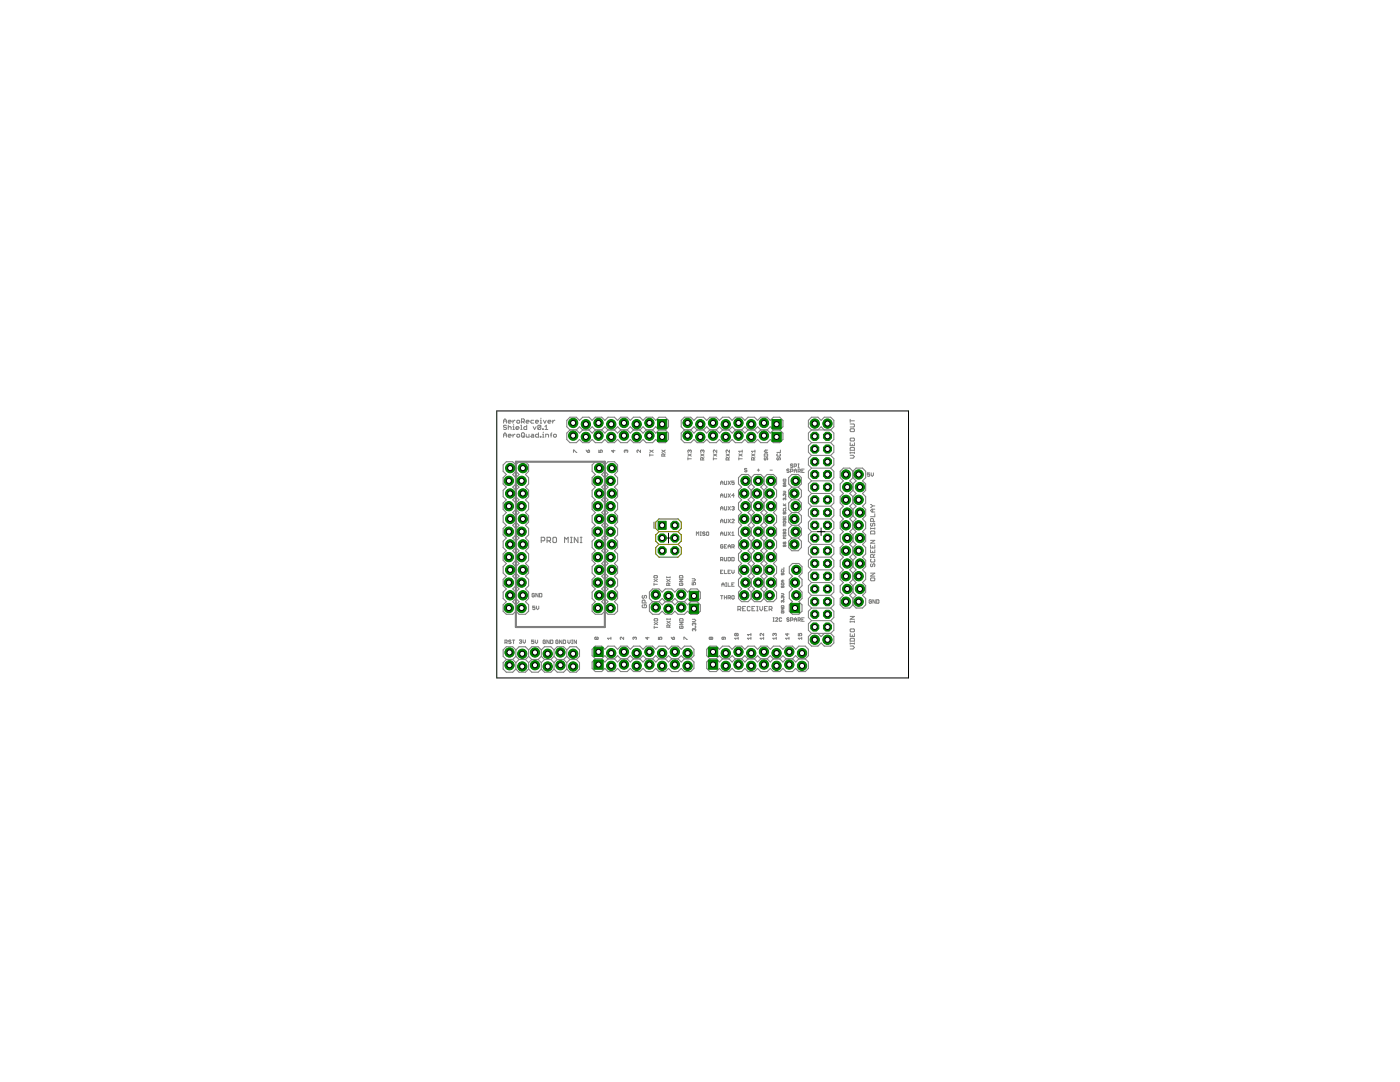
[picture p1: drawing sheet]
<svg xmlns="http://www.w3.org/2000/svg" width="279mm" height="216mm" viewBox="0 0 279 216" stroke-linecap="round" stroke-linejoin="round" font-family="sans-serif">
<g fill="#7f7f7f" stroke="#7f7f7f" stroke-width=".2">
<path d="M100.5 86.7v.5z"/>
<path d="M100.8 86.4l-.3 .3z"/>
<path d="M100.8 86.4l.3 .3z"/>
<path d="M101.1 86.7v.5z"/>
<path d="M100.5 86.8h.6z"/>
<path d="M101.6 87.2h.3z"/>
<path d="M101.4 87.1l.2 .1z"/>
<path d="M101.4 86.8v.3z"/>
<path d="M101.6 86.7l-.2 .1z"/>
<path d="M101.6 86.7h.3z"/>
<path d="M101.9 86.7l.1 .1z"/>
<path d="M102 86.8v.2z"/>
<path d="M101.4 87h.6z"/>
<path d="M102.4 86.7v.5z"/>
<path d="M102.4 87l.3-.3z"/>
<path d="M102.7 86.7h.1z"/>
<path d="M103.3 87.2h.3z"/>
<path d="M103.6 87.2l.1-.1z"/>
<path d="M103.7 86.8v.3z"/>
<path d="M103.6 86.7l.1 .1z"/>
<path d="M103.3 86.7h.3z"/>
<path d="M103.3 86.7l-.2 .1z"/>
<path d="M103.1 86.8v.3z"/>
<path d="M103.1 87.1l.2 .1z"/>
<path d="M104.1 86.5v.6z"/>
<path d="M104.1 86.5l.1-.1z"/>
<path d="M104.2 86.4h.3z"/>
<path d="M104.5 86.4l.1 .1z"/>
<path d="M104.6 86.5v.6z"/>
<path d="M104.6 87.1l-.1 .1z"/>
<path d="M104.2 87.2h.3z"/>
<path d="M104.1 87.1l.1 .1z"/>
<path d="M104.4 87l.2 .2z"/>
<path d="M105 86.7v.4z"/>
<path d="M105 87.1l.2 .1z"/>
<path d="M105.2 87.2h.4z"/>
<path d="M105.6 86.7v.5z"/>
<path d="M106.1 86.7h.3z"/>
<path d="M106.4 86.7l.1 .1z"/>
<path d="M106.5 86.8v.4z"/>
<path d="M106.1 87.2h.4z"/>
<path d="M105.9 87.1l.2 .1z"/>
<path d="M105.9 87.1l.2-.1z"/>
<path d="M106.1 87h.4z"/>
<path d="M107.5 86.4v.8z"/>
<path d="M107 87.2h.5z"/>
<path d="M106.9 87.1l.1 .1z"/>
<path d="M106.9 86.8v.3z"/>
<path d="M106.9 86.8l.1-.1z"/>
<path d="M107 86.7h.5z"/>
<path d="M107.8 87.1v.1z"/>
<path d="M107.8 87.1h.1z"/>
<path d="M107.9 87.1v.1z"/>
<path d="M107.8 87.2h.1z"/>
<path d="M108.3 86.7h.1z"/>
<path d="M108.4 86.7v.5z"/>
<path d="M108.3 87.2h.3z"/>
<path d="M108.4 86.2v.2z"/>
<path d="M108.9 86.7v.5z"/>
<path d="M108.9 86.7h.4z"/>
<path d="M109.3 86.7l.2 .1z"/>
<path d="M109.5 86.8v.4z"/>
<path d="M110 86.5v.7z"/>
<path d="M110 86.5l.1-.1z"/>
<path d="M109.8 86.8h.3z"/>
<path d="M110.6 87.2h.3z"/>
<path d="M110.9 87.2l.1-.1z"/>
<path d="M111 86.8v.3z"/>
<path d="M110.9 86.7l.1 .1z"/>
<path d="M110.6 86.7h.3z"/>
<path d="M110.6 86.7l-.1 .1z"/>
<path d="M110.5 86.8v.3z"/>
<path d="M110.5 87.1l.1 .1z"/>
<path d="M100.8 127.7v.7z"/>
<path d="M100.8 127.7h.3z"/>
<path d="M101.1 127.7l.1 .1z"/>
<path d="M101.2 127.8v.3z"/>
<path d="M101.2 128.1l-.1 .1z"/>
<path d="M100.8 128.2h.3z"/>
<path d="M101 128.2l.2 .2z"/>
<path d="M101.9 127.7l.1 .1z"/>
<path d="M101.6 127.7h.3z"/>
<path d="M101.6 127.7l-.1 .1z"/>
<path d="M101.5 127.8v.2z"/>
<path d="M101.5 128l.1 .1z"/>
<path d="M101.6 128.1h.3z"/>
<path d="M101.9 128.1l.1 .1z"/>
<path d="M102 128.2v.1z"/>
<path d="M102 128.3l-.1 .1z"/>
<path d="M101.6 128.4h.3z"/>
<path d="M101.5 128.3l.1 .1z"/>
<path d="M102.5 127.7v.7z"/>
<path d="M102.3 127.7h.4z"/>
<path d="M103.7 127.8l.1-.1z"/>
<path d="M103.8 127.7h.2z"/>
<path d="M104 127.7l.1 .1z"/>
<path d="M104.1 127.8v.1z"/>
<path d="M104.1 127.9l-.1 .1z"/>
<path d="M103.9 128h.1z"/>
<path d="M104 128l.1 .1z"/>
<path d="M104.1 128.1v.1z"/>
<path d="M104 128.4l.1-.2z"/>
<path d="M103.8 128.4h.2z"/>
<path d="M103.7 128.2l.1 .2z"/>
<path d="M104.4 127.7v.4z"/>
<path d="M104.4 128.1l.2 .3z"/>
<path d="M104.6 128.4l.3-.3z"/>
<path d="M104.9 127.7v.4z"/>
<path d="M106.1 127.7h.5z"/>
<path d="M106.1 127.7v.4z"/>
<path d="M106.1 128.1l.2-.1z"/>
<path d="M106.3 128h.1z"/>
<path d="M106.4 128l.2 .1z"/>
<path d="M106.6 128.1v.2z"/>
<path d="M106.6 128.3l-.2 .1z"/>
<path d="M106.2 128.4h.2z"/>
<path d="M106.1 128.3l.1 .1z"/>
<path d="M106.8 127.7v.5z"/>
<path d="M106.8 128.2l.3 .2z"/>
<path d="M107.3 128.2l-.2 .2z"/>
<path d="M107.3 127.7v.5z"/>
<path d="M108.7 127.7l.1 .1z"/>
<path d="M108.5 127.7h.2z"/>
<path d="M108.5 127.7l-.1 .1z"/>
<path d="M108.4 127.8v.5z"/>
<path d="M108.4 128.3l.1 .1z"/>
<path d="M108.5 128.4h.2z"/>
<path d="M108.8 128.3l-.1 .1z"/>
<path d="M108.8 128.1v.2z"/>
<path d="M108.6 128.1h.2z"/>
<path d="M109.1 127.7v.7z"/>
<path d="M109.1 127.7l.5 .7z"/>
<path d="M109.6 127.7v.7z"/>
<path d="M109.9 127.7v.7z"/>
<path d="M109.9 128.4h.3z"/>
<path d="M110.3 128.3l-.1 .1z"/>
<path d="M110.3 127.8v.5z"/>
<path d="M110.2 127.7l.1 .1z"/>
<path d="M109.9 127.7h.3z"/>
<path d="M111.3 127.7l.1 .1z"/>
<path d="M111 127.7h.3z"/>
<path d="M111 127.7l-.1 .1z"/>
<path d="M110.9 127.8v.5z"/>
<path d="M110.9 128.3l.1 .1z"/>
<path d="M111 128.4h.3z"/>
<path d="M111.4 128.3l-.1 .1z"/>
<path d="M111.4 128.1v.2z"/>
<path d="M111.1 128.1h.3z"/>
<path d="M111.7 127.7v.7z"/>
<path d="M111.7 127.7l.4 .7z"/>
<path d="M112.1 127.7v.7z"/>
<path d="M112.4 127.7v.7z"/>
<path d="M112.4 128.4h.4z"/>
<path d="M112.8 128.4l.1-.1z"/>
<path d="M112.9 127.8v.5z"/>
<path d="M112.8 127.7l.1 .1z"/>
<path d="M112.4 127.7h.4z"/>
<path d="M113.3 127.7v.5z"/>
<path d="M113.3 128.2l.3 .2z"/>
<path d="M113.6 128.4l.2-.2z"/>
<path d="M113.8 127.7v.5z"/>
<path d="M114.1 128.4h.2z"/>
<path d="M114.2 127.7v.7z"/>
<path d="M114.1 127.7h.2z"/>
<path d="M114.6 127.7v.7z"/>
<path d="M114.6 127.7l.4 .7z"/>
<path d="M115 127.7v.7z"/>
<path d="M121.2 127.4l.3 .2z"/>
<path d="M121.2 127.4h.7z"/>
<path d="M121.9 127.1v.5z"/>
<path d="M124.5 127.1v.5z"/>
<path d="M124 127.1l.5 .5z"/>
<path d="M123.9 127.1h.1z"/>
<path d="M123.9 127.1l-.1 .2z"/>
<path d="M123.8 127.3v.2z"/>
<path d="M123.8 127.5l.1 .1z"/>
<path d="M126.3 127.5l.1 .1z"/>
<path d="M126.3 127.3v.2z"/>
<path d="M126.4 127.1l-.1 .2z"/>
<path d="M126.4 127.1h.2z"/>
<path d="M126.6 127.1l.1 .2z"/>
<path d="M126.7 127.3v.1z"/>
<path d="M126.7 127.3l.1-.2z"/>
<path d="M126.8 127.1h.1z"/>
<path d="M126.9 127.1l.1 .2z"/>
<path d="M127 127.3v.2z"/>
<path d="M126.9 127.6l.1-.1z"/>
<path d="M128.9 127.3h.6z"/>
<path d="M128.9 127.3l.3 .3z"/>
<path d="M129.2 127.1v.5z"/>
<path d="M131.4 127.1v.5z"/>
<path d="M131.4 127.6h.3z"/>
<path d="M131.6 127.4l.1 .2z"/>
<path d="M131.6 127.3v.1z"/>
<path d="M131.6 127.3l.1-.2z"/>
<path d="M131.7 127.1h.3z"/>
<path d="M132 127.1l.1 .2z"/>
<path d="M132.1 127.3v.2z"/>
<path d="M132.1 127.5l-.1 .1z"/>
<path d="M133.9 127.1l.1 .3z"/>
<path d="M134 127.4l.3 .2z"/>
<path d="M134.3 127.6h.2z"/>
<path d="M134.5 127.6l.1-.1z"/>
<path d="M134.6 127.3v.2z"/>
<path d="M134.5 127.1l.1 .2z"/>
<path d="M134.4 127.1h.1z"/>
<path d="M134.4 127.1l-.1 .2z"/>
<path d="M134.3 127.3v.3z"/>
<path d="M136.5 127.1v.5z"/>
<path d="M136.5 127.1h.1z"/>
<path d="M136.6 127.1l.5 .5z"/>
<path d="M137.1 127.6h.1z"/>
<path d="M141.5 127.5l.2 .1z"/>
<path d="M141.5 127.3v.2z"/>
<path d="M141.5 127.3l.2-.2z"/>
<path d="M141.7 127.1h.1z"/>
<path d="M141.8 127.1l.1 .2z"/>
<path d="M142 127.1l-.1 .2z"/>
<path d="M142 127.1h.1z"/>
<path d="M142.1 127.1l.1 .2z"/>
<path d="M142.2 127.3v.2z"/>
<path d="M142.1 127.6l.1-.1z"/>
<path d="M142 127.6h.1z"/>
<path d="M141.9 127.5l.1 .1z"/>
<path d="M141.8 127.6l.1-.1z"/>
<path d="M141.7 127.6h.1z"/>
<path d="M141.9 127.3v.2z"/>
<path d="M144.7 127.6l.1-.1z"/>
<path d="M144.8 127.3v.2z"/>
<path d="M144.7 127.1l.1 .2z"/>
<path d="M144.2 127.1h.5z"/>
<path d="M144.1 127.3l.1-.2z"/>
<path d="M144.1 127.3v.2z"/>
<path d="M144.1 127.5l.1 .1z"/>
<path d="M144.2 127.6h.1z"/>
<path d="M144.3 127.6l.1-.1z"/>
<path d="M144.4 127.1v.4z"/>
<path d="M146.6 127.4l.3 .2z"/>
<path d="M146.6 127.4h.7z"/>
<path d="M147.3 127.1v.5z"/>
<path d="M146.7 126.9h.5z"/>
<path d="M146.6 126.7l.1 .2z"/>
<path d="M146.6 126.5v.2z"/>
<path d="M146.6 126.5l.1-.1z"/>
<path d="M146.7 126.4h.5z"/>
<path d="M147.2 126.4l.1 .1z"/>
<path d="M147.3 126.5v.2z"/>
<path d="M147.2 126.9l.1-.2z"/>
<path d="M146.7 126.4l.5 .5z"/>
<path d="M149.2 127.4l.2 .2z"/>
<path d="M149.2 127.4h.7z"/>
<path d="M149.9 127.1v.5z"/>
<path d="M149.2 126.6l.2 .3z"/>
<path d="M149.2 126.6h.7z"/>
<path d="M149.9 126.4v.5z"/>
<path d="M151.7 127.4l.2 .2z"/>
<path d="M151.7 127.4h.7z"/>
<path d="M152.4 127.1v.5z"/>
<path d="M152.4 126.4v.5z"/>
<path d="M151.9 126.4l.5 .5z"/>
<path d="M151.8 126.4h.1z"/>
<path d="M151.8 126.4l-.1 .1z"/>
<path d="M151.7 126.5v.2z"/>
<path d="M151.7 126.7l.1 .2z"/>
<path d="M154.2 127.4l.3 .2z"/>
<path d="M154.2 127.4h.7z"/>
<path d="M154.9 127.1v.5z"/>
<path d="M154.2 126.7l.1 .2z"/>
<path d="M154.2 126.5v.2z"/>
<path d="M154.3 126.4l-.1 .1z"/>
<path d="M154.3 126.4h.2z"/>
<path d="M154.5 126.4l.1 .1z"/>
<path d="M154.6 126.5v.1z"/>
<path d="M154.6 126.5l.1-.1z"/>
<path d="M154.7 126.4h.1z"/>
<path d="M154.8 126.4l.1 .1z"/>
<path d="M154.9 126.5v.2z"/>
<path d="M154.9 126.7l-.1 .2z"/>
<path d="M156.8 127.4l.2 .2z"/>
<path d="M156.8 127.4h.7z"/>
<path d="M157.5 127.1v.5z"/>
<path d="M156.8 126.5h.7z"/>
<path d="M156.8 126.5l.3 .4z"/>
<path d="M157.1 126.4v.5z"/>
<path d="M159.3 127.4l.3 .2z"/>
<path d="M159.3 127.4h.7z"/>
<path d="M160 127.1v.5z"/>
<path d="M159.3 126.4v.5z"/>
<path d="M159.3 126.9h.4z"/>
<path d="M159.6 126.6l.1 .3z"/>
<path d="M159.6 126.5v.1z"/>
<path d="M159.7 126.4l-.1 .1z"/>
<path d="M159.7 126.4h.2z"/>
<path d="M159.9 126.4l.1 .1z"/>
<path d="M160 126.5v.2z"/>
<path d="M160 126.7l-.1 .2z"/>
<path d="M114.4 89.8v.5z"/>
<path d="M114.4 89.8h.2z"/>
<path d="M114.6 89.8l.4 .5z"/>
<path d="M115 90.3h.1z"/>
<path d="M117 89.8l.1 .2z"/>
<path d="M117.1 90l.2 .3z"/>
<path d="M117.3 90.3h.2z"/>
<path d="M117.5 90.3l.2-.1z"/>
<path d="M117.7 89.9v.3z"/>
<path d="M117.5 89.8l.2 .1z"/>
<path d="M117.4 89.8h.1z"/>
<path d="M117.4 89.8l-.1 .1z"/>
<path d="M117.3 89.9v.4z"/>
<path d="M119.5 89.8v.5z"/>
<path d="M119.5 90.3h.4z"/>
<path d="M119.7 90l.2 .3z"/>
<path d="M119.7 89.9v.1z"/>
<path d="M119.7 89.9l.2-.1z"/>
<path d="M119.9 89.8h.2z"/>
<path d="M120.1 89.8l.1 .1z"/>
<path d="M120.2 89.9v.3z"/>
<path d="M120.1 90.3l.1-.1z"/>
<path d="M122 89.9h.7z"/>
<path d="M122 89.9l.4 .4z"/>
<path d="M122.4 89.8v.5z"/>
<path d="M124.6 90.2l.1 .1z"/>
<path d="M124.6 89.9v.3z"/>
<path d="M124.6 89.9l.1-.1z"/>
<path d="M124.7 89.8h.1z"/>
<path d="M124.8 89.8l.1 .1z"/>
<path d="M124.9 89.9v.1z"/>
<path d="M124.9 89.9l.2-.1z"/>
<path d="M125.1 89.8h.1z"/>
<path d="M125.2 89.8l.1 .1z"/>
<path d="M125.3 89.9v.3z"/>
<path d="M125.2 90.3l.1-.1z"/>
<path d="M127.8 89.8v.5z"/>
<path d="M127.4 89.8l.4 .5z"/>
<path d="M127.3 89.8h.1z"/>
<path d="M127.3 89.8l-.2 .1z"/>
<path d="M127.1 89.9v.3z"/>
<path d="M127.1 90.2l.2 .1z"/>
<path d="M129.7 90.8h.7z"/>
<path d="M129.7 90.6v.4z"/>
<path d="M129.7 90.3l.7-.5z"/>
<path d="M129.7 89.8l.7 .5z"/>
<path d="M132.1 91h.7z"/>
<path d="M132.1 90.7v.3z"/>
<path d="M132.2 90.6l-.1 .1z"/>
<path d="M132.2 90.6h.2z"/>
<path d="M132.4 90.6l.1 .1z"/>
<path d="M132.5 90.7v.3z"/>
<path d="M132.8 90.6l-.3 .2z"/>
<path d="M132.1 90.3l.7-.5z"/>
<path d="M132.1 89.8l.7 .5z"/>
<path d="M137.3 91.5h.7z"/>
<path d="M137.3 91.3v.5z"/>
<path d="M137.3 91l.7-.4z"/>
<path d="M137.3 90.6l.7 .4z"/>
<path d="M137.3 90.2l.1 .1z"/>
<path d="M137.3 89.9v.3z"/>
<path d="M137.4 89.8l-.1 .1z"/>
<path d="M137.4 89.8h.1z"/>
<path d="M137.5 89.8l.1 .1z"/>
<path d="M137.6 89.9v.1z"/>
<path d="M137.6 89.9l.2-.1z"/>
<path d="M137.8 89.8h.1z"/>
<path d="M137.9 89.8l.1 .1z"/>
<path d="M138 89.9v.3z"/>
<path d="M137.9 90.3l.1-.1z"/>
<path d="M139.8 91.8h.7z"/>
<path d="M139.8 91.4v.4z"/>
<path d="M139.9 91.3l-.1 .1z"/>
<path d="M139.9 91.3h.3z"/>
<path d="M140.2 91.3l.1 .1z"/>
<path d="M140.3 91.4v.4z"/>
<path d="M140.3 91.5l.2-.2z"/>
<path d="M139.8 91l.7-.4z"/>
<path d="M139.8 90.6l.7 .4z"/>
<path d="M139.8 90.2l.1 .1z"/>
<path d="M139.8 89.9v.3z"/>
<path d="M139.9 89.8l-.1 .1z"/>
<path d="M139.9 89.8h.2z"/>
<path d="M140.1 89.8l.1 .1z"/>
<path d="M140.2 89.9v.1z"/>
<path d="M140.3 89.8l-.1 .1z"/>
<path d="M140.3 89.8h.1z"/>
<path d="M140.4 89.8l.1 .1z"/>
<path d="M140.5 89.9v.3z"/>
<path d="M140.4 90.3l.1-.1z"/>
<path d="M142.4 91.5h.6z"/>
<path d="M142.4 91.3v.5z"/>
<path d="M142.4 91l.6-.4z"/>
<path d="M142.4 90.6l.6 .4z"/>
<path d="M143 89.8v.5z"/>
<path d="M142.6 89.8l.4 .5z"/>
<path d="M142.5 89.8h.1z"/>
<path d="M142.5 89.8l-.1 .1z"/>
<path d="M142.4 89.9v.3z"/>
<path d="M142.4 90.2l.1 .1z"/>
<path d="M144.9 91.8h.7z"/>
<path d="M144.9 91.4v.4z"/>
<path d="M145 91.3l-.1 .1z"/>
<path d="M145 91.3h.2z"/>
<path d="M145.2 91.3l.2 .1z"/>
<path d="M145.4 91.4v.4z"/>
<path d="M145.4 91.5l.2-.2z"/>
<path d="M144.9 91l.7-.4z"/>
<path d="M144.9 90.6l.7 .4z"/>
<path d="M145.6 89.8v.5z"/>
<path d="M145.1 89.8l.5 .5z"/>
<path d="M145 89.8h.1z"/>
<path d="M145 89.8l-.1 .1z"/>
<path d="M144.9 89.9v.3z"/>
<path d="M144.9 90.2l.1 .1z"/>
<path d="M147.4 91.5h.7z"/>
<path d="M147.4 91.3v.5z"/>
<path d="M147.4 91l.7-.4z"/>
<path d="M147.4 90.6l.7 .4z"/>
<path d="M147.4 90l.3 .3z"/>
<path d="M147.4 90h.7z"/>
<path d="M148.1 89.8v.5z"/>
<path d="M150 91.8h.7z"/>
<path d="M150 91.4v.4z"/>
<path d="M150.1 91.3l-.1 .1z"/>
<path d="M150.1 91.3h.2z"/>
<path d="M150.3 91.3l.1 .1z"/>
<path d="M150.4 91.4v.4z"/>
<path d="M150.4 91.5l.3-.2z"/>
<path d="M150 91l.7-.4z"/>
<path d="M150 90.6l.7 .4z"/>
<path d="M150 90l.2 .3z"/>
<path d="M150 90h.7z"/>
<path d="M150.7 89.8v.5z"/>
<path d="M152.6 91.3l-.1 .1z"/>
<path d="M152.5 91.4v.3z"/>
<path d="M152.5 91.7l.1 .1z"/>
<path d="M152.6 91.8h.1z"/>
<path d="M152.7 91.8l.2-.1z"/>
<path d="M152.9 91.4v.3z"/>
<path d="M153 91.3l-.1 .1z"/>
<path d="M153 91.3h.1z"/>
<path d="M153.1 91.3l.1 .1z"/>
<path d="M153.2 91.4v.3z"/>
<path d="M153.2 91.7l-.1 .1z"/>
<path d="M152.5 91h.7z"/>
<path d="M153.2 90.7v.3z"/>
<path d="M153.1 90.6l.1 .1z"/>
<path d="M152.6 90.6h.5z"/>
<path d="M152.6 90.6l-.1 .1z"/>
<path d="M152.5 90.7v.3z"/>
<path d="M152.7 90.3h.5z"/>
<path d="M152.5 90l.2 .3z"/>
<path d="M152.7 89.8l-.2 .2z"/>
<path d="M152.7 89.8h.5z"/>
<path d="M152.9 89.8v.5z"/>
<path d="M155.2 91.3l-.2 .1z"/>
<path d="M155 91.4v.3z"/>
<path d="M155 91.7l.2 .1z"/>
<path d="M155.2 91.8h.1z"/>
<path d="M155.3 91.8l.1-.1z"/>
<path d="M155.4 91.4v.3z"/>
<path d="M155.5 91.3l-.1 .1z"/>
<path d="M155.5 91.3h.1z"/>
<path d="M155.6 91.3l.1 .1z"/>
<path d="M155.7 91.4v.3z"/>
<path d="M155.7 91.7l-.1 .1z"/>
<path d="M155 90.7l.2-.1z"/>
<path d="M155 90.7v.2z"/>
<path d="M155 90.9l.2 .1z"/>
<path d="M155.2 91h.4z"/>
<path d="M155.6 91l.1-.1z"/>
<path d="M155.7 90.7v.2z"/>
<path d="M155.6 90.6l.1 .1z"/>
<path d="M155 90.3h.7z"/>
<path d="M155.7 89.8v.5z"/>
<path d="M118.8 127.6h.5z"/>
<path d="M118.7 127.5l.1 .1z"/>
<path d="M118.7 127.3v.2z"/>
<path d="M118.8 127.1l-.1 .2z"/>
<path d="M118.8 127.1h.5z"/>
<path d="M119.3 127.1l.1 .2z"/>
<path d="M119.4 127.3v.2z"/>
<path d="M119.3 127.6l.1-.1z"/>
<path d="M118.8 127.1l.5 .5z"/>
<path d="M156 114.4h-.1z"/>
<path d="M155.9 114.4v.2z"/>
<path d="M155.9 114.6l.1 .1z"/>
<path d="M156.1 114.7l.1-.1z"/>
<path d="M156.2 114.4v.2z"/>
<path d="M156.2 114.4h.1z"/>
<path d="M156.4 114.4v.2z"/>
<path d="M156.4 114.6v.1z"/>
<path d="M155.9 113.9l.1-.1z"/>
<path d="M155.9 113.9v.1z"/>
<path d="M155.9 114l.1 .1z"/>
<path d="M156 114.1h.4z"/>
<path d="M156.4 114v.1z"/>
<path d="M156.4 113.9v.1z"/>
<path d="M156.4 113.8v.1z"/>
<path d="M155.9 113.6h.5z"/>
<path d="M156.4 113.2v.4z"/>
<path d="M156 116.9l-.1 .1z"/>
<path d="M155.9 117v.2z"/>
<path d="M155.9 117.2h.1z"/>
<path d="M156.1 117.2h.1z"/>
<path d="M156.2 117v.2z"/>
<path d="M156.2 117l.1-.1z"/>
<path d="M156.4 116.9v.1z"/>
<path d="M156.4 117v.2z"/>
<path d="M155.9 116.7h.5z"/>
<path d="M156.4 116.4v.3z"/>
<path d="M156.4 116.3v.1z"/>
<path d="M156 116.3h.4z"/>
<path d="M155.9 116.4l.1-.1z"/>
<path d="M155.9 116.4v.3z"/>
<path d="M156.1 116.1h.3z"/>
<path d="M155.9 116l.2 .1z"/>
<path d="M155.9 116l.2-.2z"/>
<path d="M156.1 115.8h.3z"/>
<path d="M156.2 115.8v.3z"/>
<path d="M155.9 120.1l.1 .1z"/>
<path d="M155.9 119.9v.2z"/>
<path d="M155.9 119.9l.1-.1z"/>
<path d="M156.1 119.8l.1 .1z"/>
<path d="M156.3 119.8l-.1 .1z"/>
<path d="M156.4 119.8v.1z"/>
<path d="M156.4 119.9v.2z"/>
<path d="M156.4 120.1v.1z"/>
<path d="M155.9 119.3h.1z"/>
<path d="M155.9 119.1v.2z"/>
<path d="M155.9 119.1l.1-.1z"/>
<path d="M156.1 119l.1 .1z"/>
<path d="M156.2 119.1l.1-.1z"/>
<path d="M156.4 119v.1z"/>
<path d="M156.4 119.1v.2z"/>
<path d="M155.9 118.8h.4z"/>
<path d="M156.3 118.8l.1-.2z"/>
<path d="M156.3 118.4l.1 .2z"/>
<path d="M155.9 118.4h.4z"/>
<path d="M155.9 122.1l.1-.1z"/>
<path d="M155.9 122.1v.1z"/>
<path d="M155.9 122.2l.1 .1z"/>
<path d="M156 122.3h.4z"/>
<path d="M156.4 122.3v-.1z"/>
<path d="M156.4 122.1v.1z"/>
<path d="M156.4 122v.1z"/>
<path d="M156.2 122h.2z"/>
<path d="M156.2 122v.2z"/>
<path d="M155.9 121.8h.5z"/>
<path d="M155.9 121.8l.5-.4z"/>
<path d="M155.9 121.4h.5z"/>
<path d="M155.9 121.2h.5z"/>
<path d="M156.4 120.9v.3z"/>
<path d="M156 120.9h.4z"/>
<path d="M156 120.9h-.1z"/>
<path d="M155.9 120.9v.3z"/>
<path d="M154.3 124h.2z"/>
<path d="M154.4 123.3v.7z"/>
<path d="M154.3 123.3h.2z"/>
<path d="M154.8 124h.4z"/>
<path d="M155.2 123.5l-.4 .5z"/>
<path d="M155.2 123.4v.1z"/>
<path d="M155.1 123.3l.1 .1z"/>
<path d="M154.9 123.3h.2z"/>
<path d="M154.9 123.3l-.1 .1z"/>
<path d="M155.9 123.3l.1 .1z"/>
<path d="M155.6 123.3h.3z"/>
<path d="M155.6 123.3l-.1 .1z"/>
<path d="M155.5 123.4v.4z"/>
<path d="M155.5 123.8l.1 .2z"/>
<path d="M155.6 124h.3z"/>
<path d="M155.9 124l.1-.2z"/>
<path d="M157.4 123.3l.1 .1z"/>
<path d="M157.1 123.3h.3z"/>
<path d="M157.1 123.3l-.1 .1z"/>
<path d="M157 123.4v.1z"/>
<path d="M157 123.5l.1 .1z"/>
<path d="M157.1 123.6h.3z"/>
<path d="M157.4 123.6l.1 .1z"/>
<path d="M157.5 123.7v.1z"/>
<path d="M157.5 123.8l-.1 .2z"/>
<path d="M157.1 124h.3z"/>
<path d="M157 123.8l.1 .2z"/>
<path d="M157.8 123.3v.7z"/>
<path d="M157.8 123.3h.3z"/>
<path d="M158.1 123.3l.1 .1z"/>
<path d="M158.2 123.4v.2z"/>
<path d="M158.1 123.7l.1-.1z"/>
<path d="M157.8 123.7h.3z"/>
<path d="M158.5 123.5v.5z"/>
<path d="M158.5 123.5l.2-.2z"/>
<path d="M158.7 123.3l.3 .2z"/>
<path d="M159 123.5v.5z"/>
<path d="M158.5 123.6h.5z"/>
<path d="M159.3 123.3v.7z"/>
<path d="M159.3 123.3h.3z"/>
<path d="M159.6 123.3l.1 .1z"/>
<path d="M159.7 123.4v.2z"/>
<path d="M159.7 123.6l-.1 .1z"/>
<path d="M159.3 123.7h.3z"/>
<path d="M159.5 123.7l.2 .3z"/>
<path d="M160 123.3h.5z"/>
<path d="M160 123.3v.7z"/>
<path d="M160 124h.5z"/>
<path d="M160 123.6h.3z"/>
<path d="M156.4 96.7l-.1 .1z"/>
<path d="M156.3 96.8v.2z"/>
<path d="M156.3 97l.1 .1z"/>
<path d="M156.4 97.1h.3z"/>
<path d="M156.7 97.1l.1-.1z"/>
<path d="M156.8 96.8v.2z"/>
<path d="M156.7 96.7l.1 .1z"/>
<path d="M156.6 96.7h.1z"/>
<path d="M156.6 96.7v.2z"/>
<path d="M156.3 96.5h.5z"/>
<path d="M156.3 96.5l.5-.3z"/>
<path d="M156.3 96.2h.5z"/>
<path d="M156.3 95.9h.5z"/>
<path d="M156.8 95.7v.2z"/>
<path d="M156.7 95.6l.1 .1z"/>
<path d="M156.4 95.6h.3z"/>
<path d="M156.3 95.7l.1-.1z"/>
<path d="M156.3 95.7v.2z"/>
<path d="M156.3 99.7l.1 .1z"/>
<path d="M156.3 99.5v.2z"/>
<path d="M156.3 99.5l.1-.1z"/>
<path d="M156.5 99.4l.1 .1z"/>
<path d="M156.6 99.5l.1-.1z"/>
<path d="M156.7 99.4l.1 .1z"/>
<path d="M156.8 99.5v.2z"/>
<path d="M156.8 99.7l-.1 .1z"/>
<path d="M156.3 98.8l.1 .1z"/>
<path d="M156.3 98.7v.1z"/>
<path d="M156.3 98.7l.1-.1z"/>
<path d="M156.5 98.6l.1 .1z"/>
<path d="M156.6 98.7l.1-.1z"/>
<path d="M156.7 98.6l.1 .1z"/>
<path d="M156.8 98.7v.1z"/>
<path d="M156.8 98.8l-.1 .1z"/>
<path d="M156.3 98.4h.4z"/>
<path d="M156.7 98.4l.1-.2z"/>
<path d="M156.7 98l.1 .2z"/>
<path d="M156.3 98h.4z"/>
<path d="M156.3 102.3l.1-.1z"/>
<path d="M156.3 102.3v.2z"/>
<path d="M156.3 102.5l.1 .1z"/>
<path d="M156.5 102.6l.1-.1z"/>
<path d="M156.6 102.3v.2z"/>
<path d="M156.6 102.3l.1-.1z"/>
<path d="M156.7 102.2l.1 .1z"/>
<path d="M156.8 102.3v.2z"/>
<path d="M156.8 102.5l-.1 .1z"/>
<path d="M156.4 101.7h-.1z"/>
<path d="M156.3 101.7v.2z"/>
<path d="M156.3 101.9l.1 .1z"/>
<path d="M156.4 102h.3z"/>
<path d="M156.7 102l.1-.1z"/>
<path d="M156.8 101.7v.2z"/>
<path d="M156.7 101.7h.1z"/>
<path d="M156.3 101.5h.5z"/>
<path d="M156.8 101.1v.4z"/>
<path d="M156.3 100.9h.5z"/>
<path d="M156.3 100.5l.4 .4z"/>
<path d="M156.6 100.8l.2-.3z"/>
<path d="M156.3 104.9h.5z"/>
<path d="M156.3 104.9l.2-.1z"/>
<path d="M156.3 104.6l.2 .2z"/>
<path d="M156.3 104.6h.5z"/>
<path d="M156.3 104.1v.2z"/>
<path d="M156.3 104.3l.1 .1z"/>
<path d="M156.4 104.4h.3z"/>
<path d="M156.7 104.4l.1-.1z"/>
<path d="M156.8 104.1v.2z"/>
<path d="M156.7 104l.1 .1z"/>
<path d="M156.4 104h.3z"/>
<path d="M156.4 104l-.1 .1z"/>
<path d="M156.4 103.5h-.1z"/>
<path d="M156.3 103.5v.2z"/>
<path d="M156.3 103.7l.1 .1z"/>
<path d="M156.5 103.8l.1-.1z"/>
<path d="M156.6 103.5v.2z"/>
<path d="M156.6 103.5h.1z"/>
<path d="M156.7 103.5h.1z"/>
<path d="M156.8 103.5v.2z"/>
<path d="M156.7 103.8l.1-.1z"/>
<path d="M156.8 103.1v.2z"/>
<path d="M156.3 103.2h.5z"/>
<path d="M156.3 103.1v.2z"/>
<path d="M139 106.2v.6z"/>
<path d="M139 106.2l.2 .2z"/>
<path d="M139.4 106.2l-.2 .2z"/>
<path d="M139.4 106.2v.6z"/>
<path d="M139.7 106.8h.3z"/>
<path d="M139.8 106.2v.6z"/>
<path d="M139.7 106.2h.3z"/>
<path d="M140.6 106.2l.1 .1z"/>
<path d="M140.4 106.2h.2z"/>
<path d="M140.2 106.3l.2-.1z"/>
<path d="M140.2 106.3v.1z"/>
<path d="M140.2 106.4l.2 .1z"/>
<path d="M140.4 106.5h.2z"/>
<path d="M140.6 106.5l.1 .1z"/>
<path d="M140.7 106.6v.1z"/>
<path d="M140.6 106.8l.1-.1z"/>
<path d="M140.4 106.8h.2z"/>
<path d="M140.2 106.7l.2 .1z"/>
<path d="M141.1 106.2h.2z"/>
<path d="M141 106.3l.1-.1z"/>
<path d="M141 106.3v.4z"/>
<path d="M141 106.7l.1 .1z"/>
<path d="M141.1 106.8h.2z"/>
<path d="M141.3 106.8l.1-.1z"/>
<path d="M141.4 106.3v.4z"/>
<path d="M141.3 106.2l.1 .1z"/>
<path d="M156.3 107.5h.5z"/>
<path d="M156.3 107.5l.2-.2z"/>
<path d="M156.3 107.1l.2 .2z"/>
<path d="M156.3 107.1h.5z"/>
<path d="M156.8 106.7v.2z"/>
<path d="M156.3 106.8h.5z"/>
<path d="M156.3 106.7v.2z"/>
<path d="M156.4 106.2l-.1 .1z"/>
<path d="M156.3 106.3v.1z"/>
<path d="M156.3 106.4l.1 .1z"/>
<path d="M156.5 106.5l.1-.1z"/>
<path d="M156.6 106.3v.1z"/>
<path d="M156.6 106.3l.1-.1z"/>
<path d="M156.7 106.2l.1 .1z"/>
<path d="M156.8 106.3v.1z"/>
<path d="M156.8 106.4l-.1 .1z"/>
<path d="M156.3 105.7v.2z"/>
<path d="M156.3 105.9l.1 .1z"/>
<path d="M156.4 106h.3z"/>
<path d="M156.7 106l.1-.1z"/>
<path d="M156.8 105.7v.2z"/>
<path d="M156.7 105.6l.1 .1z"/>
<path d="M156.4 105.6h.3z"/>
<path d="M156.4 105.6l-.1 .1z"/>
<path d="M156.4 108.7l-.1 .1z"/>
<path d="M156.3 108.8v.2z"/>
<path d="M156.3 109l.1 .1z"/>
<path d="M156.5 109.1l.1-.1z"/>
<path d="M156.6 108.8v.2z"/>
<path d="M156.6 108.8l.1-.1z"/>
<path d="M156.7 108.7l.1 .1z"/>
<path d="M156.8 108.8v.2z"/>
<path d="M156.8 109l-.1 .1z"/>
<path d="M156.4 108.2h-.1z"/>
<path d="M156.3 108.2v.2z"/>
<path d="M156.3 108.4l.1 .1z"/>
<path d="M156.5 108.5l.1-.1z"/>
<path d="M156.6 108.2v.2z"/>
<path d="M156.6 108.2h.1z"/>
<path d="M156.7 108.2h.1z"/>
<path d="M156.8 108.2v.2z"/>
<path d="M156.8 108.4l-.1 .1z"/>
<path d="M128.3 120.7l-.1 .1z"/>
<path d="M128.2 120.8v.3z"/>
<path d="M128.2 121.1l.1 .2z"/>
<path d="M128.3 121.3h.6z"/>
<path d="M128.9 121.3l.1-.2z"/>
<path d="M129 120.8v.3z"/>
<path d="M128.9 120.7l.1 .1z"/>
<path d="M128.6 120.7h.3z"/>
<path d="M128.6 120.7v.3z"/>
<path d="M128.2 120.3h.8z"/>
<path d="M128.2 119.9v.4z"/>
<path d="M128.2 119.9l.1-.2z"/>
<path d="M128.3 119.7h.3z"/>
<path d="M128.6 119.7l.1 .2z"/>
<path d="M128.7 119.9v.4z"/>
<path d="M128.3 118.8l-.1 .2z"/>
<path d="M128.2 119v.2z"/>
<path d="M128.2 119.2l.1 .2z"/>
<path d="M128.3 119.4h.1z"/>
<path d="M128.4 119.4l.2-.2z"/>
<path d="M128.6 119v.2z"/>
<path d="M128.6 119l.1-.2z"/>
<path d="M128.7 118.8h.2z"/>
<path d="M128.9 118.8l.1 .2z"/>
<path d="M129 119v.2z"/>
<path d="M129 119.2l-.1 .2z"/>
<path d="M138.1 116.2v.5z"/>
<path d="M138.1 116.7h.4z"/>
<path d="M138.3 116.5l.2 .2z"/>
<path d="M138.3 116.4v.1z"/>
<path d="M138.3 116.4l.2-.2z"/>
<path d="M138.5 116.2h.2z"/>
<path d="M138.7 116.2l.1 .2z"/>
<path d="M138.8 116.4v.2z"/>
<path d="M138.8 116.6l-.1 .1z"/>
<path d="M138.1 115.9h.5z"/>
<path d="M138.6 115.9l.2-.2z"/>
<path d="M138.6 115.5l.2 .2z"/>
<path d="M138.1 115.5h.5z"/>
<path d="M135.7 116.4l-.1 .1z"/>
<path d="M135.6 116.5v.2z"/>
<path d="M135.6 116.7l.1 .1z"/>
<path d="M135.7 116.8h.5z"/>
<path d="M136.3 116.7l-.1 .1z"/>
<path d="M136.3 116.5v.2z"/>
<path d="M136.2 116.4l.1 .1z"/>
<path d="M135.9 116.4h.3z"/>
<path d="M135.9 116.4v.2z"/>
<path d="M135.6 116.1h.7z"/>
<path d="M135.6 116.1l.7-.5z"/>
<path d="M135.6 115.6h.7z"/>
<path d="M135.6 115.3h.7z"/>
<path d="M136.3 115v.3z"/>
<path d="M136.2 114.9l.1 .1z"/>
<path d="M135.7 114.9h.5z"/>
<path d="M135.7 114.9l-.1 .1z"/>
<path d="M135.6 115v.3z"/>
<path d="M133.1 116.8h.6z"/>
<path d="M133.1 116.5v.3z"/>
<path d="M133.2 116.4l-.1 .1z"/>
<path d="M133.2 116.4h.2z"/>
<path d="M133.4 116.4l.1 .1z"/>
<path d="M133.5 116.5v.3z"/>
<path d="M133.5 116.6l.2-.2z"/>
<path d="M133.1 116.1l.6-.5z"/>
<path d="M133.1 115.6l.6 .5z"/>
<path d="M133.7 115.1v.2z"/>
<path d="M133.1 115.2h.6z"/>
<path d="M133.1 115.1v.2z"/>
<path d="M130.5 116.6h.7z"/>
<path d="M130.5 116.4v.4z"/>
<path d="M130.5 116.1l.7-.5z"/>
<path d="M130.5 115.6l.7 .5z"/>
<path d="M130.5 115v.2z"/>
<path d="M130.5 115.2l.1 .1z"/>
<path d="M130.6 115.3h.5z"/>
<path d="M131.1 115.3l.1-.1z"/>
<path d="M131.2 115v.2z"/>
<path d="M131.1 114.9l.1 .1z"/>
<path d="M130.6 114.9h.5z"/>
<path d="M130.6 114.9l-.1 .1z"/>
<path d="M138.2 125.8l.1 .1z"/>
<path d="M138.2 125.6v.2z"/>
<path d="M138.2 125.6l.1-.1z"/>
<path d="M138.3 125.5h.1z"/>
<path d="M138.4 125.5l.1 .1z"/>
<path d="M138.5 125.6v.1z"/>
<path d="M138.5 125.6l.1-.1z"/>
<path d="M138.6 125.5h.1z"/>
<path d="M138.7 125.5l.2 .1z"/>
<path d="M138.9 125.6v.2z"/>
<path d="M138.9 125.8l-.2 .1z"/>
<path d="M138.7 125.2h.2z"/>
<path d="M138.7 125v.2z"/>
<path d="M138.7 125h.2z"/>
<path d="M138.9 125v.2z"/>
<path d="M138.2 124.7l.1 .1z"/>
<path d="M138.2 124.4v.3z"/>
<path d="M138.2 124.4l.1-.1z"/>
<path d="M138.3 124.3h.1z"/>
<path d="M138.4 124.3l.1 .1z"/>
<path d="M138.5 124.4v.1z"/>
<path d="M138.5 124.4l.1-.1z"/>
<path d="M138.6 124.3h.1z"/>
<path d="M138.7 124.3l.2 .1z"/>
<path d="M138.9 124.4v.3z"/>
<path d="M138.9 124.7l-.2 .1z"/>
<path d="M138.2 124h.4z"/>
<path d="M138.9 123.8l-.3 .2z"/>
<path d="M138.6 123.6l.3 .2z"/>
<path d="M138.2 123.6h.4z"/>
<path d="M135.7 124.9l-.1 .2z"/>
<path d="M135.6 125.1v.2z"/>
<path d="M135.6 125.3l.1 .1z"/>
<path d="M135.7 125.4h.5z"/>
<path d="M136.3 125.3l-.1 .1z"/>
<path d="M136.3 125.1v.2z"/>
<path d="M136.2 124.9l.1 .2z"/>
<path d="M136 124.9h.2z"/>
<path d="M136 124.9v.3z"/>
<path d="M135.6 124.7h.7z"/>
<path d="M135.6 124.7l.7-.5z"/>
<path d="M135.6 124.2h.7z"/>
<path d="M135.6 123.9h.7z"/>
<path d="M136.3 123.6v.3z"/>
<path d="M136.2 123.4l.1 .2z"/>
<path d="M135.7 123.4h.5z"/>
<path d="M135.7 123.4l-.1 .2z"/>
<path d="M135.6 123.6v.3z"/>
<path d="M133.1 125.2h.7z"/>
<path d="M133.1 124.8v.4z"/>
<path d="M133.1 124.8l.1-.1z"/>
<path d="M133.2 124.7h.2z"/>
<path d="M133.4 124.7l.2 .1z"/>
<path d="M133.6 124.8v.4z"/>
<path d="M133.8 124.7l-.2 .2z"/>
<path d="M133.1 124.4l.7-.4z"/>
<path d="M133.1 124l.7 .4z"/>
<path d="M133.8 123.4v.3z"/>
<path d="M133.1 123.5h.7z"/>
<path d="M133.1 123.4v.3z"/>
<path d="M130.6 125.2h.7z"/>
<path d="M130.6 124.9v.5z"/>
<path d="M130.6 124.7l.7-.5z"/>
<path d="M130.6 124.2l.7 .5z"/>
<path d="M130.6 123.6v.2z"/>
<path d="M130.6 123.8l.1 .1z"/>
<path d="M130.7 123.9h.4z"/>
<path d="M131.1 123.9l.2-.1z"/>
<path d="M131.3 123.6v.2z"/>
<path d="M131.1 123.4l.2 .2z"/>
<path d="M130.7 123.4h.4z"/>
<path d="M130.7 123.4l-.1 .2z"/>
<path d="M173.1 94.4h.5z"/>
<path d="M173.1 94.4v.3z"/>
<path d="M173.1 94.7l.2-.1z"/>
<path d="M173.3 94.6h.1z"/>
<path d="M173.4 94.6l.2 .1z"/>
<path d="M173.6 94.7v.2z"/>
<path d="M173.4 95l.2-.1z"/>
<path d="M173.2 95h.2z"/>
<path d="M173.1 94.9l.1 .1z"/>
<path d="M173.9 94.4v.4z"/>
<path d="M173.9 94.8l.2 .2z"/>
<path d="M174.1 95l.2-.2z"/>
<path d="M174.3 94.4v.4z"/>
<path d="M173.8 119.7l.1 .1z"/>
<path d="M173.6 119.7h.2z"/>
<path d="M173.6 119.7l-.1 .1z"/>
<path d="M173.5 119.8v.4z"/>
<path d="M173.5 120.2l.1 .2z"/>
<path d="M173.6 120.4h.2z"/>
<path d="M173.8 120.4l.1-.2z"/>
<path d="M173.9 120v.2z"/>
<path d="M173.7 120h.2z"/>
<path d="M174.2 119.7v.7z"/>
<path d="M174.2 119.7l.5 .7z"/>
<path d="M174.7 119.7v.7z"/>
<path d="M175 119.7v.7z"/>
<path d="M175 120.4h.3z"/>
<path d="M175.4 120.2l-.1 .2z"/>
<path d="M175.4 119.8v.4z"/>
<path d="M175.3 119.7l.1 .1z"/>
<path d="M175 119.7h.3z"/>
<path d="M173.7 115.4v.3z"/>
<path d="M173.7 115.7l.2 .2z"/>
<path d="M173.9 115.9h.6z"/>
<path d="M174.6 115.7l-.1 .2z"/>
<path d="M174.6 115.4v.3z"/>
<path d="M174.5 115.3l.1 .1z"/>
<path d="M173.9 115.3h.6z"/>
<path d="M173.9 115.3l-.2 .1z"/>
<path d="M173.7 115h.9z"/>
<path d="M173.7 115l.9-.6z"/>
<path d="M173.7 114.4h.9z"/>
<path d="M173.9 112.5l-.2 .1z"/>
<path d="M173.7 112.6v.3z"/>
<path d="M173.7 112.9l.2 .2z"/>
<path d="M173.9 113.1h.1z"/>
<path d="M174 113.1l.2-.2z"/>
<path d="M174.2 112.6v.3z"/>
<path d="M174.2 112.6l.1-.1z"/>
<path d="M174.3 112.5h.2z"/>
<path d="M174.5 112.5l.1 .1z"/>
<path d="M174.6 112.6v.3z"/>
<path d="M174.6 112.9l-.1 .2z"/>
<path d="M173.9 111.6l-.2 .1z"/>
<path d="M173.7 111.7v.3z"/>
<path d="M173.7 112l.2 .1z"/>
<path d="M173.9 112.1h.6z"/>
<path d="M174.6 112l-.1 .1z"/>
<path d="M174.6 111.7v.3z"/>
<path d="M174.5 111.6l.1 .1z"/>
<path d="M173.7 111.2h.9z"/>
<path d="M173.7 110.8v.4z"/>
<path d="M173.9 110.6l-.2 .2z"/>
<path d="M173.9 110.6h.3z"/>
<path d="M174.2 110.6l.1 .2z"/>
<path d="M174.3 110.8v.4z"/>
<path d="M174.3 110.9l.3-.3z"/>
<path d="M173.7 109.7v.6z"/>
<path d="M173.7 110.3h.9z"/>
<path d="M174.6 109.7v.6z"/>
<path d="M174.2 110v.3z"/>
<path d="M173.7 108.8v.5z"/>
<path d="M173.7 109.3h.9z"/>
<path d="M174.6 108.8v.5z"/>
<path d="M174.2 109.1v.2z"/>
<path d="M173.7 108.4h.9z"/>
<path d="M173.7 108.4l.9-.6z"/>
<path d="M173.7 107.8h.9z"/>
<path d="M173.7 106.5h.9z"/>
<path d="M174.6 106.1v.4z"/>
<path d="M174.5 106l.1 .1z"/>
<path d="M173.9 106h.6z"/>
<path d="M173.9 106l-.2 .1z"/>
<path d="M173.7 106.1v.4z"/>
<path d="M174.6 105.3v.3z"/>
<path d="M173.7 105.5h.9z"/>
<path d="M173.7 105.3v.3z"/>
<path d="M173.9 104.4l-.2 .1z"/>
<path d="M173.7 104.5v.3z"/>
<path d="M173.7 104.8l.2 .2z"/>
<path d="M173.9 105h.1z"/>
<path d="M174 105l.2-.2z"/>
<path d="M174.2 104.5v.3z"/>
<path d="M174.2 104.5l.1-.1z"/>
<path d="M174.3 104.4h.2z"/>
<path d="M174.5 104.4l.1 .1z"/>
<path d="M174.6 104.5v.3z"/>
<path d="M174.6 104.8l-.1 .2z"/>
<path d="M173.7 104h.9z"/>
<path d="M173.7 103.6v.4z"/>
<path d="M173.9 103.5l-.2 .1z"/>
<path d="M173.9 103.5h.3z"/>
<path d="M174.2 103.5l.1 .1z"/>
<path d="M174.3 103.6v.4z"/>
<path d="M173.7 103.1h.9z"/>
<path d="M174.6 102.5v.6z"/>
<path d="M174 102.2h.6z"/>
<path d="M173.7 101.9l.3 .3z"/>
<path d="M173.7 101.9l.3-.3z"/>
<path d="M174 101.6h.6z"/>
<path d="M174.2 101.6v.6z"/>
<path d="M173.7 101.2h.2z"/>
<path d="M173.9 101.2l.3-.3z"/>
<path d="M173.9 100.7l.3 .2z"/>
<path d="M173.7 100.7h.2z"/>
<path d="M174.2 100.9h.4z"/>
<path d="M169.7 129.5h.5z"/>
<path d="M170.5 129.2l-.3 .3z"/>
<path d="M170.2 128.9l.3 .3z"/>
<path d="M169.7 128.9h.5z"/>
<path d="M170.5 128.3v.2z"/>
<path d="M169.7 128.4h.8z"/>
<path d="M169.7 128.3v.2z"/>
<path d="M169.7 127.9h.8z"/>
<path d="M170.5 127.5v.4z"/>
<path d="M170.4 127.4l.1 .1z"/>
<path d="M169.8 127.4h.6z"/>
<path d="M169.8 127.4l-.1 .1z"/>
<path d="M169.7 127.5v.4z"/>
<path d="M169.7 126.4v.6z"/>
<path d="M169.7 127h.8z"/>
<path d="M170.5 126.4v.6z"/>
<path d="M170.1 126.7v.3z"/>
<path d="M169.7 125.6v.3z"/>
<path d="M169.7 125.9l.1 .2z"/>
<path d="M169.8 126.1h.6z"/>
<path d="M170.5 125.9l-.1 .2z"/>
<path d="M170.5 125.6v.3z"/>
<path d="M170.4 125.5l.1 .1z"/>
<path d="M169.8 125.5h.6z"/>
<path d="M169.8 125.5l-.1 .1z"/>
<path d="M170.5 123.9v.3z"/>
<path d="M169.7 124.1h.8z"/>
<path d="M169.7 123.9v.3z"/>
<path d="M169.7 123.6h.8z"/>
<path d="M169.7 123.6l.8-.6z"/>
<path d="M169.7 123h.8z"/>
<path d="M169.7 91.4h.5z"/>
<path d="M170.5 91.1l-.3 .3z"/>
<path d="M170.2 90.8l.3 .3z"/>
<path d="M169.7 90.8h.5z"/>
<path d="M170.5 90.2v.3z"/>
<path d="M169.7 90.3h.8z"/>
<path d="M169.7 90.2v.3z"/>
<path d="M169.7 89.9h.8z"/>
<path d="M170.5 89.4v.5z"/>
<path d="M170.4 89.3l.1 .1z"/>
<path d="M169.8 89.3h.6z"/>
<path d="M169.8 89.3l-.1 .1z"/>
<path d="M169.7 89.4v.5z"/>
<path d="M169.7 88.3v.6z"/>
<path d="M169.7 88.9h.8z"/>
<path d="M170.5 88.3v.6z"/>
<path d="M170.1 88.6v.3z"/>
<path d="M169.7 87.6v.2z"/>
<path d="M169.7 87.8l.1 .2z"/>
<path d="M169.8 88h.6z"/>
<path d="M170.5 87.8l-.1 .2z"/>
<path d="M170.5 87.6v.2z"/>
<path d="M170.4 87.4l.1 .2z"/>
<path d="M169.8 87.4h.6z"/>
<path d="M169.8 87.4l-.1 .2z"/>
<path d="M169.7 85.7v.3z"/>
<path d="M169.7 86l.1 .1z"/>
<path d="M169.8 86.1h.6z"/>
<path d="M170.5 86l-.1 .1z"/>
<path d="M170.5 85.7v.3z"/>
<path d="M170.4 85.6l.1 .1z"/>
<path d="M169.8 85.6h.6z"/>
<path d="M169.8 85.6l-.1 .1z"/>
<path d="M169.7 85.2h.7z"/>
<path d="M170.5 85l-.1 .2z"/>
<path d="M170.5 84.8v.2z"/>
<path d="M170.4 84.6l.1 .2z"/>
<path d="M169.7 84.6h.7z"/>
<path d="M169.7 84h.8z"/>
<path d="M169.7 83.7v.6z"/>
<path d="M144 118.9v.6z"/>
<path d="M143.8 118.9h.5z"/>
<path d="M144.6 118.9v.6z"/>
<path d="M144.6 119.2h.4z"/>
<path d="M145 118.9v.6z"/>
<path d="M145.3 118.9v.6z"/>
<path d="M145.3 118.9h.3z"/>
<path d="M145.6 118.9l.2 .1z"/>
<path d="M145.8 119v.2z"/>
<path d="M145.6 119.3l.2-.1z"/>
<path d="M145.3 119.3h.3z"/>
<path d="M145.5 119.3l.3 .2z"/>
<path d="M146.2 118.9h.2z"/>
<path d="M146 119l.2-.1z"/>
<path d="M146 119v.4z"/>
<path d="M146 119.4l.2 .1z"/>
<path d="M146.2 119.5h.2z"/>
<path d="M146.4 119.5l.1-.1z"/>
<path d="M146.5 119v.4z"/>
<path d="M146.4 118.9l.1 .1z"/>
<path d="M144.1 116.5v.5z"/>
<path d="M144.1 116.5l.2-.2z"/>
<path d="M144.3 116.3l.2 .2z"/>
<path d="M144.5 116.5v.5z"/>
<path d="M144.1 116.6h.4z"/>
<path d="M144.8 117h.2z"/>
<path d="M144.9 116.3v.7z"/>
<path d="M144.8 116.3h.2z"/>
<path d="M145.3 116.3v.7z"/>
<path d="M145.3 117h.5z"/>
<path d="M146 116.3h.5z"/>
<path d="M146 116.3v.7z"/>
<path d="M146 117h.5z"/>
<path d="M146 116.6h.3z"/>
<path d="M143.8 113.8h.5z"/>
<path d="M143.8 113.8v.6z"/>
<path d="M143.8 114.4h.5z"/>
<path d="M143.8 114.1h.2z"/>
<path d="M144.6 113.8v.6z"/>
<path d="M144.6 114.4h.4z"/>
<path d="M145.3 113.8h.5z"/>
<path d="M145.3 113.8v.6z"/>
<path d="M145.3 114.4h.5z"/>
<path d="M145.3 114.1h.2z"/>
<path d="M146 113.8v.4z"/>
<path d="M146 114.2l.3 .2z"/>
<path d="M146.3 114.4l.2-.2z"/>
<path d="M146.5 113.8v.4z"/>
<path d="M143.8 111.2v.7z"/>
<path d="M143.8 111.2h.4z"/>
<path d="M144.2 111.2l.1 .1z"/>
<path d="M144.3 111.3v.3z"/>
<path d="M144.3 111.6l-.1 .1z"/>
<path d="M143.8 111.7h.4z"/>
<path d="M144 111.7l.3 .2z"/>
<path d="M144.6 111.2v.6z"/>
<path d="M144.6 111.8l.1 .1z"/>
<path d="M144.7 111.9h.2z"/>
<path d="M144.9 111.9l.1-.1z"/>
<path d="M145 111.2v.6z"/>
<path d="M145.3 111.2v.7z"/>
<path d="M145.3 111.9h.3z"/>
<path d="M145.6 111.9l.2-.1z"/>
<path d="M145.8 111.3v.5z"/>
<path d="M145.6 111.2l.2 .1z"/>
<path d="M145.3 111.2h.3z"/>
<path d="M146 111.2v.7z"/>
<path d="M146 111.9h.4z"/>
<path d="M146.4 111.9l.1-.1z"/>
<path d="M146.5 111.3v.5z"/>
<path d="M146.4 111.2l.1 .1z"/>
<path d="M146 111.2h.4z"/>
<path d="M144.2 108.7l.1 .1z"/>
<path d="M143.9 108.7h.3z"/>
<path d="M143.8 108.8l.1-.1z"/>
<path d="M143.8 108.8v.5z"/>
<path d="M143.8 109.3l.1 .1z"/>
<path d="M143.9 109.4h.3z"/>
<path d="M144.2 109.4l.1-.1z"/>
<path d="M144.3 109v.3z"/>
<path d="M144 109h.3z"/>
<path d="M144.6 108.7h.4z"/>
<path d="M144.6 108.7v.7z"/>
<path d="M144.6 109.4h.4z"/>
<path d="M144.6 109h.2z"/>
<path d="M145.3 108.9v.5z"/>
<path d="M145.3 108.9l.2-.2z"/>
<path d="M145.5 108.7l.3 .2z"/>
<path d="M145.8 108.9v.5z"/>
<path d="M145.3 109h.5z"/>
<path d="M146 108.7v.7z"/>
<path d="M146 108.7h.4z"/>
<path d="M146.4 108.7l.1 .1z"/>
<path d="M146.5 108.8v.2z"/>
<path d="M146.5 109l-.1 .2z"/>
<path d="M146 109.2h.4z"/>
<path d="M146.3 109.2l.2 .2z"/>
<path d="M143.8 106.4v.4z"/>
<path d="M143.8 106.4l.2-.2z"/>
<path d="M144 106.2l.3 .2z"/>
<path d="M144.3 106.4v.4z"/>
<path d="M143.8 106.5h.5z"/>
<path d="M144.6 106.2v.5z"/>
<path d="M144.6 106.7l.1 .1z"/>
<path d="M144.7 106.8h.2z"/>
<path d="M145 106.7l-.1 .1z"/>
<path d="M145 106.2v.5z"/>
<path d="M145.3 106.2l.5 .6z"/>
<path d="M145.8 106.2l-.5 .6z"/>
<path d="M146 106.4l.3-.2z"/>
<path d="M146.3 106.2v.6z"/>
<path d="M146 106.8h.5z"/>
<path d="M143.8 103.8v.5z"/>
<path d="M143.8 103.8l.2-.2z"/>
<path d="M144 103.6l.3 .2z"/>
<path d="M144.3 103.8v.5z"/>
<path d="M143.8 103.9h.5z"/>
<path d="M144.6 103.6v.6z"/>
<path d="M144.6 104.2l.1 .1z"/>
<path d="M144.7 104.3h.2z"/>
<path d="M145 104.2l-.1 .1z"/>
<path d="M145 103.6v.6z"/>
<path d="M145.3 103.6l.5 .7z"/>
<path d="M145.8 103.6l-.5 .7z"/>
<path d="M146 104.3h.5z"/>
<path d="M146 104.3l.5-.5z"/>
<path d="M146.5 103.7v.1z"/>
<path d="M146.4 103.6l.1 .1z"/>
<path d="M146.2 103.6h.2z"/>
<path d="M146.2 103.6l-.2 .1z"/>
<path d="M143.8 101.3v.5z"/>
<path d="M143.8 101.3l.2-.2z"/>
<path d="M144 101.1l.3 .2z"/>
<path d="M144.3 101.3v.5z"/>
<path d="M143.8 101.4h.5z"/>
<path d="M144.6 101.1v.5z"/>
<path d="M144.6 101.6l.1 .2z"/>
<path d="M144.7 101.8h.2z"/>
<path d="M145 101.6l-.1 .2z"/>
<path d="M145 101.1v.5z"/>
<path d="M145.3 101.1l.5 .7z"/>
<path d="M145.8 101.1l-.5 .7z"/>
<path d="M146 101.2l.2-.1z"/>
<path d="M146.2 101.1h.2z"/>
<path d="M146.4 101.1l.1 .1z"/>
<path d="M146.5 101.2v.1z"/>
<path d="M146.4 101.4l.1-.1z"/>
<path d="M146.3 101.4h.1z"/>
<path d="M146.4 101.4l.1 .1z"/>
<path d="M146.5 101.5v.1z"/>
<path d="M146.5 101.6l-.1 .2z"/>
<path d="M146.2 101.8h.2z"/>
<path d="M146 101.6l.2 .2z"/>
<path d="M143.8 98.8v.4z"/>
<path d="M143.8 98.8l.2-.3z"/>
<path d="M144 98.5l.3 .3z"/>
<path d="M144.3 98.8v.4z"/>
<path d="M143.8 98.9h.5z"/>
<path d="M144.6 98.5v.6z"/>
<path d="M144.6 99.1l.1 .1z"/>
<path d="M144.7 99.2h.2z"/>
<path d="M145 99.1l-.1 .1z"/>
<path d="M145 98.5v.6z"/>
<path d="M145.3 98.5l.5 .7z"/>
<path d="M145.8 98.5l-.5 .7z"/>
<path d="M146.4 98.5v.7z"/>
<path d="M146.4 98.5l-.4 .4z"/>
<path d="M146 98.9h.5z"/>
<path d="M143.8 96.2v.5z"/>
<path d="M143.8 96.2l.2-.2z"/>
<path d="M144 96l.3 .2z"/>
<path d="M144.3 96.2v.5z"/>
<path d="M143.8 96.4h.5z"/>
<path d="M144.6 96v.6z"/>
<path d="M144.6 96.6l.1 .1z"/>
<path d="M144.7 96.7h.2z"/>
<path d="M145 96.6l-.1 .1z"/>
<path d="M145 96v.6z"/>
<path d="M145.3 96l.5 .7z"/>
<path d="M145.8 96l-.5 .7z"/>
<path d="M146 96h.5z"/>
<path d="M146 96v.4z"/>
<path d="M146 96.4l.3-.2z"/>
<path d="M146.3 96.2h.1z"/>
<path d="M146.4 96.2l.1 .2z"/>
<path d="M146.5 96.4v.2z"/>
<path d="M146.5 96.6l-.1 .1z"/>
<path d="M146.2 96.7h.2z"/>
<path d="M146 96.6l.2 .1z"/>
<path d="M153.7 93.8h.4z"/>
<path d="M151.1 93.8h.5z"/>
<path d="M151.4 93.6v.4z"/>
<path d="M148.9 93.5l.2 .1z"/>
<path d="M148.7 93.5h.2z"/>
<path d="M148.6 93.6l.1-.1z"/>
<path d="M148.6 93.6v.1z"/>
<path d="M148.6 93.7l.1 .1z"/>
<path d="M148.7 93.8h.2z"/>
<path d="M148.9 93.8l.2 .1z"/>
<path d="M149.1 93.9v.1z"/>
<path d="M148.9 94.1l.2-.1z"/>
<path d="M148.7 94.1h.2z"/>
<path d="M148.6 94l.1 .1z"/>
<path d="M147.3 121v.9z"/>
<path d="M147.3 121h.4z"/>
<path d="M147.7 121l.1 .2z"/>
<path d="M147.8 121.2v.3z"/>
<path d="M147.7 121.6l.1-.1z"/>
<path d="M147.3 121.6h.4z"/>
<path d="M147.6 121.6l.2 .3z"/>
<path d="M148.2 121h.6z"/>
<path d="M148.2 121v.9z"/>
<path d="M148.2 121.9h.6z"/>
<path d="M148.2 121.5h.3z"/>
<path d="M149.6 121l.1 .2z"/>
<path d="M149.3 121h.3z"/>
<path d="M149.3 121l-.2 .2z"/>
<path d="M149.1 121.2v.5z"/>
<path d="M149.1 121.7l.2 .2z"/>
<path d="M149.3 121.9h.3z"/>
<path d="M149.6 121.9l.1-.2z"/>
<path d="M150.1 121h.5z"/>
<path d="M150.1 121v.9z"/>
<path d="M150.1 121.9h.5z"/>
<path d="M150.1 121.5h.3z"/>
<path d="M151 121.9h.3z"/>
<path d="M151.2 121v.9z"/>
<path d="M151 121h.3z"/>
<path d="M151.6 121v.6z"/>
<path d="M151.6 121.6l.3 .3z"/>
<path d="M151.9 121.9l.3-.3z"/>
<path d="M152.2 121v.6z"/>
<path d="M152.6 121h.5z"/>
<path d="M152.6 121v.9z"/>
<path d="M152.6 121.9h.5z"/>
<path d="M152.6 121.5h.2z"/>
<path d="M153.5 121v.9z"/>
<path d="M153.5 121h.4z"/>
<path d="M153.9 121l.2 .2z"/>
<path d="M154.1 121.2v.3z"/>
<path d="M153.9 121.6l.2-.1z"/>
<path d="M153.5 121.6h.4z"/>
<path d="M153.8 121.6l.3 .3z"/>
<path d="M106.3 120.9h.5z"/>
<path d="M106.3 120.9v.4z"/>
<path d="M106.3 121.3l.3-.1z"/>
<path d="M106.6 121.2h.1z"/>
<path d="M106.7 121.2l.1 .1z"/>
<path d="M106.8 121.3v.2z"/>
<path d="M106.8 121.5l-.1 .1z"/>
<path d="M106.4 121.6h.3z"/>
<path d="M106.3 121.5l.1 .1z"/>
<path d="M107.1 120.9v.5z"/>
<path d="M107.1 121.4l.2 .2z"/>
<path d="M107.3 121.6l.2-.2z"/>
<path d="M107.5 120.9v.5z"/>
<path d="M106.5 118.4l.1 .1z"/>
<path d="M106.3 118.4h.2z"/>
<path d="M106.3 118.4l-.1 .1z"/>
<path d="M106.2 118.5v.5z"/>
<path d="M106.2 119l.1 .1z"/>
<path d="M106.3 119.1h.2z"/>
<path d="M106.6 119l-.1 .1z"/>
<path d="M106.6 118.7v.3z"/>
<path d="M106.4 118.7h.2z"/>
<path d="M106.9 118.4v.7z"/>
<path d="M106.9 118.4l.5 .7z"/>
<path d="M107.4 118.4v.7z"/>
<path d="M107.7 118.4v.7z"/>
<path d="M107.7 119.1h.3z"/>
<path d="M108.1 119l-.1 .1z"/>
<path d="M108.1 118.5v.5z"/>
<path d="M108 118.4l.1 .1z"/>
<path d="M107.7 118.4h.3z"/>
<path d="M100.5 83.9v.5z"/>
<path d="M100.5 83.9l.3-.3z"/>
<path d="M100.8 83.6l.3 .3z"/>
<path d="M101.1 83.9v.5z"/>
<path d="M100.5 84h.6z"/>
<path d="M101.6 84.4h.3z"/>
<path d="M101.4 84.3l.2 .1z"/>
<path d="M101.4 84v.3z"/>
<path d="M101.4 84l.2-.1z"/>
<path d="M101.6 83.9h.3z"/>
<path d="M101.9 83.9l.1 .1z"/>
<path d="M102 84v.2z"/>
<path d="M101.4 84.2h.6z"/>
<path d="M102.4 83.9v.5z"/>
<path d="M102.4 84.2l.3-.3z"/>
<path d="M102.7 83.9h.1z"/>
<path d="M103.3 84.4h.3z"/>
<path d="M103.6 84.4l.1-.1z"/>
<path d="M103.7 84v.3z"/>
<path d="M103.6 83.9l.1 .1z"/>
<path d="M103.3 83.9h.3z"/>
<path d="M103.3 83.9l-.2 .1z"/>
<path d="M103.1 84v.3z"/>
<path d="M103.1 84.3l.2 .1z"/>
<path d="M104.1 83.6v.8z"/>
<path d="M104.1 83.6h.4z"/>
<path d="M104.5 83.6l.1 .1z"/>
<path d="M104.6 83.7v.3z"/>
<path d="M104.6 84l-.1 .2z"/>
<path d="M104.1 84.2h.4z"/>
<path d="M104.4 84.2l.2 .2z"/>
<path d="M105.2 84.4h.2z"/>
<path d="M105 84.3l.2 .1z"/>
<path d="M105 84v.3z"/>
<path d="M105 84l.2-.1z"/>
<path d="M105.2 83.9h.2z"/>
<path d="M105.4 83.9l.2 .1z"/>
<path d="M105.6 84v.2z"/>
<path d="M105 84.2h.6z"/>
<path d="M106.1 83.9h.4z"/>
<path d="M106.1 83.9l-.2 .1z"/>
<path d="M105.9 84v.3z"/>
<path d="M105.9 84.3l.2 .1z"/>
<path d="M106.1 84.4h.4z"/>
<path d="M107 84.4h.3z"/>
<path d="M106.9 84.3l.1 .1z"/>
<path d="M106.9 84v.3z"/>
<path d="M106.9 84l.1-.1z"/>
<path d="M107 83.9h.3z"/>
<path d="M107.3 83.9l.2 .1z"/>
<path d="M107.5 84v.2z"/>
<path d="M106.9 84.2h.6z"/>
<path d="M107.8 83.9h.1z"/>
<path d="M107.9 83.9v.5z"/>
<path d="M107.8 84.4h.3z"/>
<path d="M107.9 83.4v.2z"/>
<path d="M108.4 83.9l.3 .5z"/>
<path d="M109 83.9l-.3 .5z"/>
<path d="M109.5 84.4h.3z"/>
<path d="M109.4 84.3l.1 .1z"/>
<path d="M109.4 84v.3z"/>
<path d="M109.4 84l.1-.1z"/>
<path d="M109.5 83.9h.3z"/>
<path d="M109.8 83.9l.1 .1z"/>
<path d="M109.9 84v.2z"/>
<path d="M109.4 84.2h.5z"/>
<path d="M110.3 83.9v.5z"/>
<path d="M110.3 84.2l.3-.3z"/>
<path d="M110.6 83.9h.1z"/>
<path d="M100.9 84.9l.2 .1z"/>
<path d="M100.6 84.9h.3z"/>
<path d="M100.6 84.9l-.1 .1z"/>
<path d="M100.5 85v.1z"/>
<path d="M100.5 85.1l.1 .2z"/>
<path d="M100.6 85.3h.3z"/>
<path d="M100.9 85.3l.2 .1z"/>
<path d="M101.1 85.4v.2z"/>
<path d="M100.9 85.7l.2-.1z"/>
<path d="M100.6 85.7h.3z"/>
<path d="M100.5 85.6l.1 .1z"/>
<path d="M101.4 84.9v.8z"/>
<path d="M101.4 85.3l.2-.2z"/>
<path d="M101.6 85.1h.3z"/>
<path d="M101.9 85.1l.1 .2z"/>
<path d="M102 85.3v.4z"/>
<path d="M102.4 85.1h.1z"/>
<path d="M102.5 85.1v.6z"/>
<path d="M102.4 85.7h.3z"/>
<path d="M102.5 84.7v.2z"/>
<path d="M103.1 85.7h.3z"/>
<path d="M103 85.6l.1 .1z"/>
<path d="M103 85.3v.3z"/>
<path d="M103 85.3l.1-.2z"/>
<path d="M103.1 85.1h.3z"/>
<path d="M103.4 85.1l.2 .2z"/>
<path d="M103.6 85.3v.1z"/>
<path d="M103 85.4h.6z"/>
<path d="M103.9 84.9h.2z"/>
<path d="M104.1 84.9v.8z"/>
<path d="M103.9 85.7h.3z"/>
<path d="M105.1 84.9v.8z"/>
<path d="M104.7 85.7h.4z"/>
<path d="M104.5 85.6l.2 .1z"/>
<path d="M104.5 85.3v.3z"/>
<path d="M104.5 85.3l.2-.2z"/>
<path d="M104.7 85.1h.4z"/>
<path d="M106.4 85.1l.3 .6z"/>
<path d="M107 85.1l-.3 .6z"/>
<path d="M107.3 85v.6z"/>
<path d="M107.3 85l.2-.1z"/>
<path d="M107.5 84.9h.3z"/>
<path d="M107.8 84.9l.1 .1z"/>
<path d="M107.9 85v.6z"/>
<path d="M107.8 85.7l.1-.1z"/>
<path d="M107.5 85.7h.3z"/>
<path d="M107.3 85.6l.2 .1z"/>
<path d="M107.9 85l-.6 .6z"/>
<path d="M108.3 85.6v.1z"/>
<path d="M108.3 85.6h.1z"/>
<path d="M108.4 85.6v.1z"/>
<path d="M108.3 85.7h.1z"/>
<path d="M108.8 85.1l.2-.2z"/>
<path d="M109 84.9v.8z"/>
<path d="M108.8 85.7h.5z"/>
<path d="M158.1 92.6l.1 .1z"/>
<path d="M157.9 92.6h.2z"/>
<path d="M157.8 92.7l.1-.1z"/>
<path d="M157.8 92.7v.1z"/>
<path d="M157.8 92.8l.1 .1z"/>
<path d="M157.9 92.9h.2z"/>
<path d="M158.1 92.9l.1 .1z"/>
<path d="M158.2 93v.2z"/>
<path d="M158.1 93.3l.1-.1z"/>
<path d="M157.9 93.3h.2z"/>
<path d="M157.8 93.2l.1 .1z"/>
<path d="M158.5 92.6v.7z"/>
<path d="M158.5 92.6h.4z"/>
<path d="M158.9 92.6l.1 .1z"/>
<path d="M159 92.7v.2z"/>
<path d="M159 92.9l-.1 .1z"/>
<path d="M158.5 93h.4z"/>
<path d="M159.3 93.3h.2z"/>
<path d="M159.4 92.6v.7z"/>
<path d="M159.3 92.6h.2z"/>
<path d="M157.4 93.6l.1 .1z"/>
<path d="M157.1 93.6h.3z"/>
<path d="M157 93.7l.1-.1z"/>
<path d="M157 93.7v.1z"/>
<path d="M157 93.8l.1 .1z"/>
<path d="M157.1 93.9h.3z"/>
<path d="M157.4 93.9l.1 .1z"/>
<path d="M157.5 94v.2z"/>
<path d="M157.4 94.3l.1-.1z"/>
<path d="M157.1 94.3h.3z"/>
<path d="M157 94.2l.1 .1z"/>
<path d="M157.8 93.6v.7z"/>
<path d="M157.8 93.6h.3z"/>
<path d="M158.1 93.6l.1 .1z"/>
<path d="M158.2 93.7v.2z"/>
<path d="M158.1 94l.1-.1z"/>
<path d="M157.8 94h.3z"/>
<path d="M158.5 93.8v.5z"/>
<path d="M158.5 93.8l.2-.2z"/>
<path d="M158.7 93.6l.3 .2z"/>
<path d="M159 93.8v.5z"/>
<path d="M158.5 93.9h.5z"/>
<path d="M159.3 93.6v.7z"/>
<path d="M159.3 93.6h.3z"/>
<path d="M159.6 93.6l.1 .1z"/>
<path d="M159.7 93.7v.2z"/>
<path d="M159.7 93.9l-.1 .1z"/>
<path d="M159.3 94h.3z"/>
<path d="M159.5 94l.2 .3z"/>
<path d="M160 93.6h.5z"/>
<path d="M160 93.6v.7z"/>
<path d="M160 94.3h.5z"/>
<path d="M160 93.9h.3z"/>
<path d="M162 85.8l-.7 .6z"/>
<path d="M161.3 86.4v1.3z"/>
<path d="M161.3 87.7l.7 .6z"/>
<path d="M162 88.3l-.7 .7z"/>
<path d="M161.3 89v1.2z"/>
<path d="M161.3 90.2l.7 .7z"/>
<path d="M162 90.9l-.7 .6z"/>
<path d="M161.3 91.5v1.3z"/>
<path d="M161.3 92.8l.7 .6z"/>
<path d="M162 93.4l-.7 .6z"/>
<path d="M161.3 94v1.3z"/>
<path d="M161.3 95.3l.7 .6z"/>
<path d="M161.3 96.6l.7-.7z"/>
<path d="M161.3 96.6v1.2z"/>
<path d="M161.3 97.8l.7 .7z"/>
<path d="M162 98.5l-.7 .6z"/>
<path d="M161.3 99.1v1.3z"/>
<path d="M161.3 100.4l.7 .6z"/>
<path d="M162 85.8h3.8z"/>
<path d="M165.8 85.8l.6 .6z"/>
<path d="M166.4 86.4v1.3z"/>
<path d="M166.4 87.7l-.6 .6z"/>
<path d="M165.8 88.3l.6 .7z"/>
<path d="M166.4 89v1.2z"/>
<path d="M166.4 90.2l-.6 .7z"/>
<path d="M165.8 90.9l.6 .6z"/>
<path d="M166.4 91.5v1.3z"/>
<path d="M166.4 92.8l-.6 .6z"/>
<path d="M165.8 93.4l.6 .6z"/>
<path d="M166.4 94v1.3z"/>
<path d="M166.4 95.3l-.6 .6z"/>
<path d="M165.8 95.9l.6 .7z"/>
<path d="M166.4 96.6v1.2z"/>
<path d="M166.4 97.8l-.6 .7z"/>
<path d="M165.8 98.5l.6 .6z"/>
<path d="M166.4 99.1v1.3z"/>
<path d="M166.4 100.4l-.6 .6z"/>
<path d="M165.8 101l.6 .6z"/>
<path d="M166.4 101.6v1.3z"/>
<path d="M166.4 102.9l-.6 .6z"/>
<path d="M165.8 103.5l.6 .7z"/>
<path d="M166.4 104.2v1.3z"/>
<path d="M166.4 105.5l-.6 .6z"/>
<path d="M165.8 106.1l.6 .6z"/>
<path d="M166.4 106.7v1.3z"/>
<path d="M166.4 108l-.6 .6z"/>
<path d="M165.8 108.6l.6 .7z"/>
<path d="M166.4 109.3v1.2z"/>
<path d="M166.4 110.5l-.6 .7z"/>
<path d="M165.8 111.2l.6 .6z"/>
<path d="M166.4 111.8v1.3z"/>
<path d="M166.4 113.1l-.6 .6z"/>
<path d="M165.8 113.7l.6 .6z"/>
<path d="M166.4 114.3v1.3z"/>
<path d="M165.8 116.2l.6-.6z"/>
<path d="M165.8 116.2l.6 .7z"/>
<path d="M166.4 116.9v1.3z"/>
<path d="M166.4 118.2l-.6 .6z"/>
<path d="M165.8 118.8l.6 .6z"/>
<path d="M166.4 119.4v1.3z"/>
<path d="M166.4 120.7l-.6 .6z"/>
<path d="M165.8 121.3l.6 .7z"/>
<path d="M166.4 122v1.2z"/>
<path d="M166.4 123.2l-.6 .6z"/>
<path d="M165.8 123.8l.6 .7z"/>
<path d="M166.4 124.5v1.3z"/>
<path d="M166.4 125.8l-.6 .6z"/>
<path d="M161.3 125.8l.7 .6z"/>
<path d="M161.3 124.5v1.3z"/>
<path d="M161.3 124.5l.7-.7z"/>
<path d="M161.3 123.2l.7 .6z"/>
<path d="M161.3 122v1.2z"/>
<path d="M161.3 122l.7-.7z"/>
<path d="M161.3 120.7l.7 .6z"/>
<path d="M161.3 119.4v1.3z"/>
<path d="M162 118.8l-.7 .6z"/>
<path d="M161.3 118.2l.7 .6z"/>
<path d="M161.3 116.9v1.3z"/>
<path d="M162 116.2l-.7 .7z"/>
<path d="M161.3 115.6l.7 .6z"/>
<path d="M161.3 114.3v1.3z"/>
<path d="M162 113.7l-.7 .6z"/>
<path d="M161.3 113.1l.7 .6z"/>
<path d="M161.3 111.8v1.3z"/>
<path d="M162 111.2l-.7 .6z"/>
<path d="M161.3 110.5l.7 .7z"/>
<path d="M161.3 109.3v1.2z"/>
<path d="M162 108.6l-.7 .7z"/>
<path d="M161.3 108l.7 .6z"/>
<path d="M161.3 106.7v1.3z"/>
<path d="M162 106.1l-.7 .6z"/>
<path d="M161.3 105.5l.7 .6z"/>
<path d="M161.3 104.2v1.3z"/>
<path d="M162 103.5l-.7 .7z"/>
<path d="M161.3 102.9l.7 .6z"/>
<path d="M161.3 101.6v1.3z"/>
<path d="M162 101l-.7 .6z"/>
<path d="M162 88.3h3.8z"/>
<path d="M162 90.9h3.8z"/>
<path d="M162 93.4h3.8z"/>
<path d="M162 95.9h3.8z"/>
<path d="M162 98.5h3.8z"/>
<path d="M162 101h3.8z"/>
<path d="M162 103.5h3.8z"/>
<path d="M162 106.1h3.8z"/>
<path d="M162 108.6h3.8z"/>
<path d="M162 111.2h3.8z"/>
<path d="M162 113.7h3.8z"/>
<path d="M162 116.2h3.8z"/>
<path d="M162 118.8h3.8z"/>
<path d="M162 121.3h3.8z"/>
<path d="M162 123.8h3.8z"/>
<path d="M162 126.4h3.8z"/>
</g>
<g fill="#7f7f7f" stroke="#7f7f7f" stroke-width=".21">
<path d="M108 107.2v1.1z"/>
<path d="M108 107.2h.5z"/>
<path d="M108.5 107.2l.2 .2z"/>
<path d="M108.7 107.4v.3z"/>
<path d="M108.7 107.7l-.2 .2z"/>
<path d="M108 107.9h.5z"/>
<path d="M109.2 107.2v1.1z"/>
<path d="M109.2 107.2h.5z"/>
<path d="M109.7 107.2l.2 .2z"/>
<path d="M109.9 107.4v.3z"/>
<path d="M109.9 107.7l-.2 .2z"/>
<path d="M109.2 107.9h.5z"/>
<path d="M109.5 107.9l.4 .4z"/>
<path d="M110.5 107.2h.4z"/>
<path d="M110.5 107.2l-.2 .2z"/>
<path d="M110.3 107.4v.7z"/>
<path d="M110.3 108.1l.2 .2z"/>
<path d="M110.5 108.3h.4z"/>
<path d="M110.9 108.3l.2-.2z"/>
<path d="M111.1 107.4v.7z"/>
<path d="M110.9 107.2l.2 .2z"/>
<path d="M112.7 107.2v1.1z"/>
<path d="M112.7 107.2l.3 .4z"/>
<path d="M113.4 107.2l-.4 .4z"/>
<path d="M113.4 107.2v1.1z"/>
<path d="M113.9 108.3h.3z"/>
<path d="M114 107.2v1.1z"/>
<path d="M113.9 107.2h.3z"/>
<path d="M114.6 107.2v1.1z"/>
<path d="M114.6 107.2l.7 1.1z"/>
<path d="M115.3 107.2v1.1z"/>
<path d="M115.8 108.3h.3z"/>
<path d="M116 107.2v1.1z"/>
<path d="M115.8 107.2h.3z"/>
<path d="M100.4 132.2l.6-.6z"/>
<path d="M101 131.6h1.3z"/>
<path d="M102.3 131.6l.7 .6z"/>
<path d="M103 132.2l.6-.6z"/>
<path d="M103.6 131.6h1.3z"/>
<path d="M104.9 131.6l.6 .6z"/>
<path d="M105.5 132.2l.6-.6z"/>
<path d="M106.1 131.6h1.3z"/>
<path d="M107.4 131.6l.6 .6z"/>
<path d="M108 132.2l.7-.6z"/>
<path d="M108.7 131.6h1.2z"/>
<path d="M109.9 131.6l.7 .6z"/>
<path d="M110.6 132.2l.6-.6z"/>
<path d="M111.2 131.6h1.3z"/>
<path d="M112.5 131.6l.6 .6z"/>
<path d="M113.1 132.2l.6-.6z"/>
<path d="M113.7 131.6h1.3z"/>
<path d="M115 131.6l.7 .6z"/>
<path d="M115.7 132.2v1.3z"/>
<path d="M115.7 133.5l-.7 .6z"/>
<path d="M113.7 134.1h1.3z"/>
<path d="M113.1 133.5l.6 .6z"/>
<path d="M113.1 133.5l-.6 .6z"/>
<path d="M111.2 134.1h1.3z"/>
<path d="M110.6 133.5l.6 .6z"/>
<path d="M110.6 133.5l-.7 .6z"/>
<path d="M108.7 134.1h1.2z"/>
<path d="M108 133.5l.7 .6z"/>
<path d="M108 133.5l-.6 .6z"/>
<path d="M106.1 134.1h1.3z"/>
<path d="M105.5 133.5l.6 .6z"/>
<path d="M105.5 133.5l-.6 .6z"/>
<path d="M103.6 134.1h1.3z"/>
<path d="M103 133.5l.6 .6z"/>
<path d="M103 133.5l-.7 .6z"/>
<path d="M101 134.1h1.3z"/>
<path d="M100.4 133.5l.6 .6z"/>
<path d="M100.4 132.2v1.3z"/>
<path d="M103 132.2v1.3z"/>
<path d="M105.5 132.2v1.3z"/>
<path d="M108 132.2v1.3z"/>
<path d="M110.6 132.2v1.3z"/>
<path d="M113.1 132.2v1.3z"/>
<path d="M100.4 129.7l.6-.6z"/>
<path d="M101 129.1h1.3z"/>
<path d="M102.3 129.1l.7 .6z"/>
<path d="M103 129.7l.6-.6z"/>
<path d="M103.6 129.1h1.3z"/>
<path d="M104.9 129.1l.6 .6z"/>
<path d="M105.5 129.7l.6-.6z"/>
<path d="M106.1 129.1h1.3z"/>
<path d="M107.4 129.1l.6 .6z"/>
<path d="M108 129.7l.7-.6z"/>
<path d="M108.7 129.1h1.2z"/>
<path d="M109.9 129.1l.7 .6z"/>
<path d="M110.6 129.7l.6-.6z"/>
<path d="M111.2 129.1h1.3z"/>
<path d="M112.5 129.1l.6 .6z"/>
<path d="M113.1 129.7l.6-.6z"/>
<path d="M113.7 129.1h1.3z"/>
<path d="M115 129.1l.7 .6z"/>
<path d="M115.7 129.7v1.3z"/>
<path d="M115.7 131l-.7 .6z"/>
<path d="M113.1 131l.6 .6z"/>
<path d="M113.1 131l-.6 .6z"/>
<path d="M110.6 131l.6 .6z"/>
<path d="M110.6 131l-.7 .6z"/>
<path d="M108 131l.7 .6z"/>
<path d="M108 131l-.6 .6z"/>
<path d="M105.5 131l.6 .6z"/>
<path d="M105.5 131l-.6 .6z"/>
<path d="M103 131l.6 .6z"/>
<path d="M103 131l-.7 .6z"/>
<path d="M100.4 131l.6 .6z"/>
<path d="M100.4 129.7v1.3z"/>
<path d="M103 129.7v1.3z"/>
<path d="M105.5 129.7v1.3z"/>
<path d="M108 129.7v1.3z"/>
<path d="M110.6 129.7v1.3z"/>
<path d="M113.1 129.7v1.3z"/>
<path d="M139.1 85.8h1.3z"/>
<path d="M138.5 85.2l.6 .6z"/>
<path d="M138.5 83.9l.6-.7z"/>
<path d="M143.6 85.2l-.7 .6z"/>
<path d="M141.7 85.8h1.2z"/>
<path d="M141 85.2l.7 .6z"/>
<path d="M141 83.9l.7-.7z"/>
<path d="M141.7 83.2h1.2z"/>
<path d="M142.9 83.2l.7 .7z"/>
<path d="M140.4 85.8l.6-.6z"/>
<path d="M140.4 83.2l.6 .7z"/>
<path d="M139.1 83.2h1.3z"/>
<path d="M146.7 85.8h1.3z"/>
<path d="M146.1 85.2l.6 .6z"/>
<path d="M146.1 83.9l.6-.7z"/>
<path d="M146.1 85.2l-.6 .6z"/>
<path d="M144.2 85.8h1.3z"/>
<path d="M143.6 85.2l.6 .6z"/>
<path d="M143.6 83.9l.6-.7z"/>
<path d="M144.2 83.2h1.3z"/>
<path d="M145.5 83.2l.6 .7z"/>
<path d="M151.2 85.2l-.6 .6z"/>
<path d="M149.3 85.8h1.3z"/>
<path d="M148.7 85.2l.6 .6z"/>
<path d="M148.7 83.9l.6-.7z"/>
<path d="M149.3 83.2h1.3z"/>
<path d="M150.6 83.2l.6 .7z"/>
<path d="M148 85.8l.7-.6z"/>
<path d="M148 83.2l.7 .7z"/>
<path d="M146.7 83.2h1.3z"/>
<path d="M154.3 85.8h1.3z"/>
<path d="M153.7 85.2l.6 .6z"/>
<path d="M154.3 83.2l-.6 .7z"/>
<path d="M153.7 85.2l-.6 .6z"/>
<path d="M151.8 85.8h1.3z"/>
<path d="M151.2 85.2l.6 .6z"/>
<path d="M151.2 83.9l.6-.7z"/>
<path d="M151.8 83.2h1.3z"/>
<path d="M153.1 83.2l.6 .7z"/>
<path d="M156.3 83.9v1.3z"/>
<path d="M155.6 85.8l.7-.6z"/>
<path d="M155.6 83.2l.7 .7z"/>
<path d="M154.3 83.2h1.3z"/>
<path d="M136.6 85.8h1.3z"/>
<path d="M136 85.2l.6 .6z"/>
<path d="M136 83.9v1.3z"/>
<path d="M136 83.9l.6-.7z"/>
<path d="M137.9 85.8l.6-.6z"/>
<path d="M137.9 83.2l.6 .7z"/>
<path d="M136.6 83.2h1.3z"/>
<path d="M139.1 88.3h1.3z"/>
<path d="M138.5 87.7l.6 .6z"/>
<path d="M138.5 86.4l.6-.6z"/>
<path d="M143.6 87.7l-.7 .6z"/>
<path d="M141.7 88.3h1.2z"/>
<path d="M141 87.7l.7 .6z"/>
<path d="M141 86.4l.7-.6z"/>
<path d="M142.9 85.8l.7 .6z"/>
<path d="M140.4 88.3l.6-.6z"/>
<path d="M140.4 85.8l.6 .6z"/>
<path d="M146.7 88.3h1.3z"/>
<path d="M146.1 87.7l.6 .6z"/>
<path d="M146.1 86.4l.6-.6z"/>
<path d="M146.1 87.7l-.6 .6z"/>
<path d="M144.2 88.3h1.3z"/>
<path d="M143.6 87.7l.6 .6z"/>
<path d="M143.6 86.4l.6-.6z"/>
<path d="M145.5 85.8l.6 .6z"/>
<path d="M151.2 87.7l-.6 .6z"/>
<path d="M149.3 88.3h1.3z"/>
<path d="M148.7 87.7l.6 .6z"/>
<path d="M148.7 86.4l.6-.6z"/>
<path d="M150.6 85.8l.6 .6z"/>
<path d="M148 88.3l.7-.6z"/>
<path d="M148 85.8l.7 .6z"/>
<path d="M154.3 88.3h1.3z"/>
<path d="M153.7 87.7l.6 .6z"/>
<path d="M154.3 85.8l-.6 .6z"/>
<path d="M153.7 87.7l-.6 .6z"/>
<path d="M151.8 88.3h1.3z"/>
<path d="M151.2 87.7l.6 .6z"/>
<path d="M151.2 86.4l.6-.6z"/>
<path d="M153.1 85.8l.6 .6z"/>
<path d="M156.3 86.4v1.3z"/>
<path d="M155.6 88.3l.7-.6z"/>
<path d="M155.6 85.8l.7 .6z"/>
<path d="M136.6 88.3h1.3z"/>
<path d="M136 87.7l.6 .6z"/>
<path d="M136 86.4v1.3z"/>
<path d="M136 86.4l.6-.6z"/>
<path d="M137.9 88.3l.6-.6z"/>
<path d="M137.9 85.8l.6 .6z"/>
<path d="M116.3 85.8h1.2z"/>
<path d="M115.7 85.2l.6 .6z"/>
<path d="M115.7 83.9l.6-.7z"/>
<path d="M120.7 85.2l-.6 .6z"/>
<path d="M118.8 85.8h1.3z"/>
<path d="M118.2 85.2l.6 .6z"/>
<path d="M118.2 83.9l.6-.7z"/>
<path d="M118.8 83.2h1.3z"/>
<path d="M120.1 83.2l.6 .7z"/>
<path d="M117.5 85.8l.7-.6z"/>
<path d="M117.5 83.2l.7 .7z"/>
<path d="M116.3 83.2h1.2z"/>
<path d="M123.9 85.8h1.3z"/>
<path d="M123.3 85.2l.6 .6z"/>
<path d="M123.3 83.9l.6-.7z"/>
<path d="M123.3 85.2l-.7 .6z"/>
<path d="M121.3 85.8h1.3z"/>
<path d="M120.7 85.2l.6 .6z"/>
<path d="M120.7 83.9l.6-.7z"/>
<path d="M121.3 83.2h1.3z"/>
<path d="M122.6 83.2l.7 .7z"/>
<path d="M128.3 85.2l-.6 .6z"/>
<path d="M126.4 85.8h1.3z"/>
<path d="M125.8 85.2l.6 .6z"/>
<path d="M125.8 83.9l.6-.7z"/>
<path d="M126.4 83.2h1.3z"/>
<path d="M127.7 83.2l.6 .7z"/>
<path d="M125.2 85.8l.6-.6z"/>
<path d="M125.2 83.2l.6 .7z"/>
<path d="M123.9 83.2h1.3z"/>
<path d="M131.5 85.8h1.3z"/>
<path d="M130.9 85.2l.6 .6z"/>
<path d="M130.9 83.9l.6-.7z"/>
<path d="M130.9 85.2l-.7 .6z"/>
<path d="M129 85.8h1.2z"/>
<path d="M128.3 85.2l.7 .6z"/>
<path d="M128.3 83.9l.7-.7z"/>
<path d="M129 83.2h1.2z"/>
<path d="M130.2 83.2l.7 .7z"/>
<path d="M133.4 83.9v1.3z"/>
<path d="M132.8 85.8l.6-.6z"/>
<path d="M132.8 83.2l.6 .7z"/>
<path d="M131.5 83.2h1.3z"/>
<path d="M113.7 85.8h1.3z"/>
<path d="M113.1 85.2l.6 .6z"/>
<path d="M113.1 83.9v1.3z"/>
<path d="M113.1 83.9l.6-.7z"/>
<path d="M115 85.8l.7-.6z"/>
<path d="M115 83.2l.7 .7z"/>
<path d="M113.7 83.2h1.3z"/>
<path d="M116.3 88.3h1.2z"/>
<path d="M115.7 87.7l.6 .6z"/>
<path d="M115.7 86.4l.6-.6z"/>
<path d="M120.7 87.7l-.6 .6z"/>
<path d="M118.8 88.3h1.3z"/>
<path d="M118.2 87.7l.6 .6z"/>
<path d="M118.2 86.4l.6-.6z"/>
<path d="M120.1 85.8l.6 .6z"/>
<path d="M117.5 88.3l.7-.6z"/>
<path d="M117.5 85.8l.7 .6z"/>
<path d="M123.9 88.3h1.3z"/>
<path d="M123.3 87.7l.6 .6z"/>
<path d="M123.3 86.4l.6-.6z"/>
<path d="M123.3 87.7l-.7 .6z"/>
<path d="M121.3 88.3h1.3z"/>
<path d="M120.7 87.7l.6 .6z"/>
<path d="M120.7 86.4l.6-.6z"/>
<path d="M122.6 85.8l.7 .6z"/>
<path d="M128.3 87.7l-.6 .6z"/>
<path d="M126.4 88.3h1.3z"/>
<path d="M125.8 87.7l.6 .6z"/>
<path d="M125.8 86.4l.6-.6z"/>
<path d="M127.7 85.8l.6 .6z"/>
<path d="M125.2 88.3l.6-.6z"/>
<path d="M125.2 85.8l.6 .6z"/>
<path d="M131.5 88.3h1.3z"/>
<path d="M130.9 87.7l.6 .6z"/>
<path d="M130.9 86.4l.6-.6z"/>
<path d="M130.9 87.7l-.7 .6z"/>
<path d="M129 88.3h1.2z"/>
<path d="M128.3 87.7l.7 .6z"/>
<path d="M128.3 86.4l.7-.6z"/>
<path d="M130.2 85.8l.7 .6z"/>
<path d="M133.4 86.4v1.3z"/>
<path d="M132.8 88.3l.6-.6z"/>
<path d="M132.8 85.8l.6 .6z"/>
<path d="M113.7 88.3h1.3z"/>
<path d="M113.1 87.7l.6 .6z"/>
<path d="M113.1 86.4v1.3z"/>
<path d="M113.1 86.4l.6-.6z"/>
<path d="M115 88.3l.7-.6z"/>
<path d="M115 85.8l.7 .6z"/>
<path d="M134 131.5h1.3z"/>
<path d="M135.3 131.5l.7 .6z"/>
<path d="M136 133.4l-.7 .6z"/>
<path d="M130.9 132.1l.6-.6z"/>
<path d="M131.5 131.5h1.3z"/>
<path d="M132.8 131.5l.6 .6z"/>
<path d="M133.4 133.4l-.6 .6z"/>
<path d="M131.5 134h1.3z"/>
<path d="M130.9 133.4l.6 .6z"/>
<path d="M134 131.5l-.6 .6z"/>
<path d="M133.4 133.4l.6 .6z"/>
<path d="M134 134h1.3z"/>
<path d="M126.4 131.5h1.3z"/>
<path d="M127.7 131.5l.6 .6z"/>
<path d="M128.3 133.4l-.6 .6z"/>
<path d="M128.3 132.1l.7-.6z"/>
<path d="M129 131.5h1.2z"/>
<path d="M130.2 131.5l.7 .6z"/>
<path d="M130.9 133.4l-.7 .6z"/>
<path d="M129 134h1.2z"/>
<path d="M128.3 133.4l.7 .6z"/>
<path d="M123.3 132.1l.6-.6z"/>
<path d="M123.9 131.5h1.3z"/>
<path d="M125.2 131.5l.6 .6z"/>
<path d="M125.8 133.4l-.6 .6z"/>
<path d="M123.9 134h1.3z"/>
<path d="M123.3 133.4l.6 .6z"/>
<path d="M126.4 131.5l-.6 .6z"/>
<path d="M125.8 133.4l.6 .6z"/>
<path d="M126.4 134h1.3z"/>
<path d="M118.8 131.5h1.3z"/>
<path d="M120.1 131.5l.6 .6z"/>
<path d="M120.7 133.4l-.6 .6z"/>
<path d="M120.7 132.1l.6-.6z"/>
<path d="M121.3 131.5h1.3z"/>
<path d="M122.6 131.5l.7 .6z"/>
<path d="M123.3 133.4l-.7 .6z"/>
<path d="M121.3 134h1.3z"/>
<path d="M120.7 133.4l.6 .6z"/>
<path d="M118.2 132.1v1.3z"/>
<path d="M118.8 131.5l-.6 .6z"/>
<path d="M118.2 133.4l.6 .6z"/>
<path d="M118.8 134h1.3z"/>
<path d="M136.6 131.5h1.3z"/>
<path d="M137.9 131.5l.6 .6z"/>
<path d="M138.5 132.1v1.3z"/>
<path d="M138.5 133.4l-.6 .6z"/>
<path d="M136.6 131.5l-.6 .6z"/>
<path d="M136 133.4l.6 .6z"/>
<path d="M136.6 134h1.3z"/>
<path d="M134 128.9h1.3z"/>
<path d="M135.3 128.9l.7 .7z"/>
<path d="M136 130.8l-.7 .7z"/>
<path d="M130.9 129.6l.6-.7z"/>
<path d="M131.5 128.9h1.3z"/>
<path d="M132.8 128.9l.6 .7z"/>
<path d="M133.4 130.8l-.6 .7z"/>
<path d="M130.9 130.8l.6 .7z"/>
<path d="M134 128.9l-.6 .7z"/>
<path d="M133.4 130.8l.6 .7z"/>
<path d="M126.4 128.9h1.3z"/>
<path d="M127.7 128.9l.6 .7z"/>
<path d="M128.3 130.8l-.6 .7z"/>
<path d="M128.3 129.6l.7-.7z"/>
<path d="M129 128.9h1.2z"/>
<path d="M130.2 128.9l.7 .7z"/>
<path d="M130.9 130.8l-.7 .7z"/>
<path d="M128.3 130.8l.7 .7z"/>
<path d="M123.3 129.6l.6-.7z"/>
<path d="M123.9 128.9h1.3z"/>
<path d="M125.2 128.9l.6 .7z"/>
<path d="M125.8 130.8l-.6 .7z"/>
<path d="M123.3 130.8l.6 .7z"/>
<path d="M126.4 128.9l-.6 .7z"/>
<path d="M125.8 130.8l.6 .7z"/>
<path d="M118.8 128.9h1.3z"/>
<path d="M120.1 128.9l.6 .7z"/>
<path d="M120.7 130.8l-.6 .7z"/>
<path d="M120.7 129.6l.6-.7z"/>
<path d="M121.3 128.9h1.3z"/>
<path d="M122.6 128.9l.7 .7z"/>
<path d="M123.3 130.8l-.7 .7z"/>
<path d="M120.7 130.8l.6 .7z"/>
<path d="M118.2 129.6v1.2z"/>
<path d="M118.8 128.9l-.6 .7z"/>
<path d="M118.2 130.8l.6 .7z"/>
<path d="M136.6 128.9h1.3z"/>
<path d="M137.9 128.9l.6 .7z"/>
<path d="M138.5 129.6v1.2z"/>
<path d="M138.5 130.8l-.6 .7z"/>
<path d="M136.6 128.9l-.6 .7z"/>
<path d="M136 130.8l.6 .7z"/>
<path d="M156.9 131.5h1.3z"/>
<path d="M158.2 131.5l.6 .6z"/>
<path d="M158.8 133.4l-.6 .6z"/>
<path d="M154.3 131.5l-.6 .6z"/>
<path d="M154.3 131.5h1.3z"/>
<path d="M155.6 131.5l.7 .6z"/>
<path d="M156.3 133.4l-.7 .6z"/>
<path d="M154.3 134h1.3z"/>
<path d="M153.7 133.4l.6 .6z"/>
<path d="M156.9 131.5l-.6 .6z"/>
<path d="M156.3 133.4l.6 .6z"/>
<path d="M156.9 134h1.3z"/>
<path d="M149.3 131.5h1.3z"/>
<path d="M150.6 131.5l.6 .6z"/>
<path d="M151.2 133.4l-.6 .6z"/>
<path d="M151.2 132.1l.6-.6z"/>
<path d="M151.8 131.5h1.3z"/>
<path d="M153.1 131.5l.6 .6z"/>
<path d="M153.7 133.4l-.6 .6z"/>
<path d="M151.8 134h1.3z"/>
<path d="M151.2 133.4l.6 .6z"/>
<path d="M146.1 132.1l.6-.6z"/>
<path d="M146.7 131.5h1.3z"/>
<path d="M148 131.5l.7 .6z"/>
<path d="M148.7 133.4l-.7 .6z"/>
<path d="M146.7 134h1.3z"/>
<path d="M146.1 133.4l.6 .6z"/>
<path d="M149.3 131.5l-.6 .6z"/>
<path d="M148.7 133.4l.6 .6z"/>
<path d="M149.3 134h1.3z"/>
<path d="M141.7 131.5h1.2z"/>
<path d="M142.9 131.5l.7 .6z"/>
<path d="M143.6 133.4l-.7 .6z"/>
<path d="M143.6 132.1l.6-.6z"/>
<path d="M144.2 131.5h1.3z"/>
<path d="M145.5 131.5l.6 .6z"/>
<path d="M146.1 133.4l-.6 .6z"/>
<path d="M144.2 134h1.3z"/>
<path d="M143.6 133.4l.6 .6z"/>
<path d="M141 132.1v1.3z"/>
<path d="M141.7 131.5l-.7 .6z"/>
<path d="M141 133.4l.7 .6z"/>
<path d="M141.7 134h1.2z"/>
<path d="M159.4 131.5h1.3z"/>
<path d="M160.7 131.5l.6 .6z"/>
<path d="M161.3 132.1v1.3z"/>
<path d="M161.3 133.4l-.6 .6z"/>
<path d="M159.4 131.5l-.6 .6z"/>
<path d="M158.8 133.4l.6 .6z"/>
<path d="M159.4 134h1.3z"/>
<path d="M156.9 128.9h1.3z"/>
<path d="M158.2 128.9l.6 .7z"/>
<path d="M158.8 130.8l-.6 .7z"/>
<path d="M154.3 128.9l-.6 .7z"/>
<path d="M154.3 128.9h1.3z"/>
<path d="M155.6 128.9l.7 .7z"/>
<path d="M156.3 130.8l-.7 .7z"/>
<path d="M153.7 130.8l.6 .7z"/>
<path d="M156.9 128.9l-.6 .7z"/>
<path d="M156.3 130.8l.6 .7z"/>
<path d="M149.3 128.9h1.3z"/>
<path d="M150.6 128.9l.6 .7z"/>
<path d="M151.2 130.8l-.6 .7z"/>
<path d="M151.2 129.6l.6-.7z"/>
<path d="M151.8 128.9h1.3z"/>
<path d="M153.1 128.9l.6 .7z"/>
<path d="M153.7 130.8l-.6 .7z"/>
<path d="M151.2 130.8l.6 .7z"/>
<path d="M146.1 129.6l.6-.7z"/>
<path d="M146.7 128.9h1.3z"/>
<path d="M148 128.9l.7 .7z"/>
<path d="M148.7 130.8l-.7 .7z"/>
<path d="M146.1 130.8l.6 .7z"/>
<path d="M149.3 128.9l-.6 .7z"/>
<path d="M148.7 130.8l.6 .7z"/>
<path d="M141.7 128.9h1.2z"/>
<path d="M142.9 128.9l.7 .7z"/>
<path d="M143.6 130.8l-.7 .7z"/>
<path d="M143.6 129.6l.6-.7z"/>
<path d="M144.2 128.9h1.3z"/>
<path d="M145.5 128.9l.6 .7z"/>
<path d="M146.1 130.8l-.6 .7z"/>
<path d="M143.6 130.8l.6 .7z"/>
<path d="M141 129.6v1.2z"/>
<path d="M141.7 128.9l-.7 .7z"/>
<path d="M141 130.8l.7 .7z"/>
<path d="M159.4 128.9h1.3z"/>
<path d="M160.7 128.9l.6 .7z"/>
<path d="M161.3 129.6v1.2z"/>
<path d="M161.3 130.8l-.6 .7z"/>
<path d="M159.4 128.9l-.6 .7z"/>
<path d="M158.8 130.8l.6 .7z"/>
<path d="M157.5 113.1v1.2z"/>
<path d="M157.5 113.1l.7-.7z"/>
<path d="M159.4 112.4l.7 .7z"/>
<path d="M157.5 116.9l.7 .6z"/>
<path d="M157.5 115.6v1.3z"/>
<path d="M157.5 115.6l.7-.6z"/>
<path d="M159.4 115l.7 .6z"/>
<path d="M160.1 115.6v1.3z"/>
<path d="M160.1 116.9l-.7 .6z"/>
<path d="M157.5 114.3l.7 .7z"/>
<path d="M159.4 115l.7-.7z"/>
<path d="M160.1 113.1v1.2z"/>
<path d="M157.5 120.7v1.3z"/>
<path d="M157.5 120.7l.7-.6z"/>
<path d="M159.4 120.1l.7 .6z"/>
<path d="M157.5 119.4l.7 .7z"/>
<path d="M157.5 118.2v1.2z"/>
<path d="M157.5 118.2l.7-.7z"/>
<path d="M159.4 117.5l.7 .7z"/>
<path d="M160.1 118.2v1.2z"/>
<path d="M160.1 119.4l-.7 .7z"/>
<path d="M158.2 122.6h1.2z"/>
<path d="M157.5 122l.7 .6z"/>
<path d="M159.4 122.6l.7-.6z"/>
<path d="M160.1 120.7v1.3z"/>
<path d="M158.2 112.4h1.2z"/>
<path d="M162 83.2h1.2z"/>
<path d="M163.2 83.2l.7 .7z"/>
<path d="M163.9 85.2l-.7 .6z"/>
<path d="M163.9 83.9l.6-.7z"/>
<path d="M164.5 83.2h1.3z"/>
<path d="M165.8 83.2l.6 .7z"/>
<path d="M166.4 85.2l-.6 .6z"/>
<path d="M164.5 85.8h1.3z"/>
<path d="M163.9 85.2l.6 .6z"/>
<path d="M161.3 83.9v1.3z"/>
<path d="M162 83.2l-.7 .7z"/>
<path d="M161.3 85.2l.7 .6z"/>
<path d="M162 85.8h1.2z"/>
<path d="M166.4 83.9v1.3z"/>
<path d="M162 126.4h1.2z"/>
<path d="M163.2 126.4l.7 .6z"/>
<path d="M163.9 128.3l-.7 .6z"/>
<path d="M163.9 127l.6-.6z"/>
<path d="M164.5 126.4h1.3z"/>
<path d="M165.8 126.4l.6 .6z"/>
<path d="M166.4 128.3l-.6 .6z"/>
<path d="M164.5 128.9h1.3z"/>
<path d="M163.9 128.3l.6 .6z"/>
<path d="M161.3 127v1.3z"/>
<path d="M162 126.4l-.7 .6z"/>
<path d="M161.3 128.3l.7 .6z"/>
<path d="M162 128.9h1.2z"/>
<path d="M166.4 127v1.3z"/>
<path d="M159.3 94.7l.6 .6z"/>
<path d="M159.9 95.3v1.3z"/>
<path d="M159.9 96.6l-.6 .6z"/>
<path d="M159.3 97.2l.6 .6z"/>
<path d="M159.9 97.8v1.3z"/>
<path d="M159.9 99.1l-.6 .6z"/>
<path d="M159.3 99.7l.6 .7z"/>
<path d="M159.9 100.4v1.2z"/>
<path d="M159.9 101.6l-.6 .7z"/>
<path d="M159.3 102.3l.6 .6z"/>
<path d="M159.9 102.9v1.3z"/>
<path d="M159.9 104.2l-.6 .6z"/>
<path d="M159.3 104.8l.6 .7z"/>
<path d="M159.9 105.5v1.2z"/>
<path d="M159.9 106.7l-.6 .7z"/>
<path d="M159.3 107.4l.6 .6z"/>
<path d="M159.9 108v1.3z"/>
<path d="M159.9 109.3l-.6 .6z"/>
<path d="M158 109.9h1.3z"/>
<path d="M157.4 109.3l.6 .6z"/>
<path d="M157.4 108v1.3z"/>
<path d="M157.4 108l.6-.6z"/>
<path d="M157.4 106.7l.6 .7z"/>
<path d="M157.4 105.5v1.2z"/>
<path d="M157.4 105.5l.6-.7z"/>
<path d="M157.4 104.2l.6 .6z"/>
<path d="M157.4 102.9v1.3z"/>
<path d="M157.4 102.9l.6-.6z"/>
<path d="M157.4 101.6l.6 .7z"/>
<path d="M157.4 100.4v1.2z"/>
<path d="M157.4 100.4l.6-.7z"/>
<path d="M157.4 99.1l.6 .6z"/>
<path d="M157.4 97.8v1.3z"/>
<path d="M157.4 97.8l.6-.6z"/>
<path d="M157.4 96.6l.6 .6z"/>
<path d="M157.4 95.3v1.3z"/>
<path d="M157.4 95.3l.6-.6z"/>
<path d="M158 94.7h1.3z"/>
<path d="M158 97.2h1.3z"/>
<path d="M158 99.7h1.3z"/>
<path d="M158 102.3h1.3z"/>
<path d="M158 104.8h1.3z"/>
<path d="M158 107.4h1.3z"/>
<path d="M100.4 105.5v1.2z"/>
<path d="M100.4 105.5l.6-.7z"/>
<path d="M102.3 104.8l.7 .7z"/>
<path d="M100.4 109.3l.6 .6z"/>
<path d="M100.4 108v1.3z"/>
<path d="M100.4 108l.6-.6z"/>
<path d="M102.3 107.4l.7 .6z"/>
<path d="M103 108v1.3z"/>
<path d="M103 109.3l-.7 .6z"/>
<path d="M100.4 106.7l.6 .7z"/>
<path d="M102.3 107.4l.7-.7z"/>
<path d="M103 105.5v1.2z"/>
<path d="M100.4 113.1v1.2z"/>
<path d="M100.4 113.1l.6-.7z"/>
<path d="M102.3 112.4l.7 .7z"/>
<path d="M100.4 111.8l.6 .6z"/>
<path d="M100.4 110.5v1.3z"/>
<path d="M100.4 110.5l.6-.6z"/>
<path d="M102.3 109.9l.7 .6z"/>
<path d="M103 110.5v1.3z"/>
<path d="M103 111.8l-.7 .6z"/>
<path d="M100.4 116.9l.6 .6z"/>
<path d="M100.4 115.6v1.3z"/>
<path d="M100.4 115.6l.6-.6z"/>
<path d="M102.3 115l.7 .6z"/>
<path d="M103 115.6v1.3z"/>
<path d="M103 116.9l-.7 .6z"/>
<path d="M100.4 114.3l.6 .7z"/>
<path d="M102.3 115l.7-.7z"/>
<path d="M103 113.1v1.2z"/>
<path d="M100.4 120.7v1.3z"/>
<path d="M100.4 120.7l.6-.6z"/>
<path d="M102.3 120.1l.7 .6z"/>
<path d="M100.4 119.4l.6 .7z"/>
<path d="M100.4 118.2v1.2z"/>
<path d="M100.4 118.2l.6-.7z"/>
<path d="M102.3 117.5l.7 .7z"/>
<path d="M103 118.2v1.2z"/>
<path d="M103 119.4l-.7 .7z"/>
<path d="M101 122.6h1.3z"/>
<path d="M100.4 122l.6 .6z"/>
<path d="M102.3 122.6l.7-.6z"/>
<path d="M103 120.7v1.3z"/>
<path d="M100.4 102.9v1.3z"/>
<path d="M100.4 102.9l.6-.6z"/>
<path d="M102.3 102.3l.7 .6z"/>
<path d="M100.4 104.2l.6 .6z"/>
<path d="M102.3 104.8l.7-.6z"/>
<path d="M103 102.9v1.3z"/>
<path d="M100.4 100.4v1.2z"/>
<path d="M100.4 100.4l.6-.7z"/>
<path d="M102.3 99.7l.7 .7z"/>
<path d="M100.4 101.6l.6 .7z"/>
<path d="M102.3 102.3l.7-.7z"/>
<path d="M103 100.4v1.2z"/>
<path d="M100.4 97.8v1.3z"/>
<path d="M100.4 97.8l.6-.6z"/>
<path d="M102.3 97.2l.7 .6z"/>
<path d="M100.4 99.1l.6 .6z"/>
<path d="M102.3 99.7l.7-.6z"/>
<path d="M103 97.8v1.3z"/>
<path d="M100.4 95.3v1.3z"/>
<path d="M100.4 95.3l.6-.6z"/>
<path d="M102.3 94.7l.7 .6z"/>
<path d="M100.4 96.6l.6 .6z"/>
<path d="M102.3 97.2l.7-.6z"/>
<path d="M103 95.3v1.3z"/>
<path d="M100.4 92.8v1.2z"/>
<path d="M100.4 92.8l.6-.7z"/>
<path d="M101 92.1h1.3z"/>
<path d="M102.3 92.1l.7 .7z"/>
<path d="M100.4 94l.6 .7z"/>
<path d="M102.3 94.7l.7-.7z"/>
<path d="M103 92.8v1.2z"/>
<path d="M120.7 105.5v1.2z"/>
<path d="M120.7 105.5l.6-.7z"/>
<path d="M122.6 104.8l.7 .7z"/>
<path d="M120.7 109.3l.6 .6z"/>
<path d="M120.7 108v1.3z"/>
<path d="M120.7 108l.6-.6z"/>
<path d="M122.6 107.4l.7 .6z"/>
<path d="M123.3 108v1.3z"/>
<path d="M123.3 109.3l-.7 .6z"/>
<path d="M120.7 106.7l.6 .7z"/>
<path d="M122.6 107.4l.7-.7z"/>
<path d="M123.3 105.5v1.2z"/>
<path d="M120.7 113.1v1.2z"/>
<path d="M120.7 113.1l.6-.7z"/>
<path d="M122.6 112.4l.7 .7z"/>
<path d="M120.7 111.8l.6 .6z"/>
<path d="M120.7 110.5v1.3z"/>
<path d="M120.7 110.5l.6-.6z"/>
<path d="M122.6 109.9l.7 .6z"/>
<path d="M123.3 110.5v1.3z"/>
<path d="M123.3 111.8l-.7 .6z"/>
<path d="M120.7 116.9l.6 .6z"/>
<path d="M120.7 115.6v1.3z"/>
<path d="M120.7 115.6l.6-.6z"/>
<path d="M122.6 115l.7 .6z"/>
<path d="M123.3 115.6v1.3z"/>
<path d="M123.3 116.9l-.7 .6z"/>
<path d="M120.7 114.3l.6 .7z"/>
<path d="M122.6 115l.7-.7z"/>
<path d="M123.3 113.1v1.2z"/>
<path d="M120.7 120.7v1.3z"/>
<path d="M120.7 120.7l.6-.6z"/>
<path d="M122.6 120.1l.7 .6z"/>
<path d="M120.7 119.4l.6 .7z"/>
<path d="M120.7 118.2v1.2z"/>
<path d="M120.7 118.2l.6-.7z"/>
<path d="M122.6 117.5l.7 .7z"/>
<path d="M123.3 118.2v1.2z"/>
<path d="M123.3 119.4l-.7 .7z"/>
<path d="M121.3 122.6h1.3z"/>
<path d="M120.7 122l.6 .6z"/>
<path d="M122.6 122.6l.7-.6z"/>
<path d="M123.3 120.7v1.3z"/>
<path d="M120.7 102.9v1.3z"/>
<path d="M120.7 102.9l.6-.6z"/>
<path d="M122.6 102.3l.7 .6z"/>
<path d="M120.7 104.2l.6 .6z"/>
<path d="M122.6 104.8l.7-.6z"/>
<path d="M123.3 102.9v1.3z"/>
<path d="M120.7 100.4v1.2z"/>
<path d="M120.7 100.4l.6-.7z"/>
<path d="M122.6 99.7l.7 .7z"/>
<path d="M120.7 101.6l.6 .7z"/>
<path d="M122.6 102.3l.7-.7z"/>
<path d="M123.3 100.4v1.2z"/>
<path d="M120.7 97.8v1.3z"/>
<path d="M120.7 97.8l.6-.6z"/>
<path d="M122.6 97.2l.7 .6z"/>
<path d="M120.7 99.1l.6 .6z"/>
<path d="M122.6 99.7l.7-.6z"/>
<path d="M123.3 97.8v1.3z"/>
<path d="M120.7 95.3v1.3z"/>
<path d="M120.7 95.3l.6-.6z"/>
<path d="M122.6 94.7l.7 .6z"/>
<path d="M120.7 96.6l.6 .6z"/>
<path d="M122.6 97.2l.7-.6z"/>
<path d="M123.3 95.3v1.3z"/>
<path d="M120.7 92.8v1.2z"/>
<path d="M120.7 92.8l.6-.7z"/>
<path d="M121.3 92.1h1.3z"/>
<path d="M122.6 92.1l.7 .7z"/>
<path d="M120.7 94l.6 .7z"/>
<path d="M122.6 94.7l.7-.7z"/>
<path d="M123.3 92.8v1.2z"/>
<path d="M147.4 102.9v1.3z"/>
<path d="M147.4 102.9l.6-.6z"/>
<path d="M149.3 102.3l.6 .6z"/>
<path d="M147.4 106.7l.6 .7z"/>
<path d="M147.4 105.5v1.2z"/>
<path d="M147.4 105.5l.6-.7z"/>
<path d="M149.3 104.8l.6 .7z"/>
<path d="M149.9 105.5v1.2z"/>
<path d="M149.9 106.7l-.6 .7z"/>
<path d="M147.4 104.2l.6 .6z"/>
<path d="M149.3 104.8l.6-.6z"/>
<path d="M149.9 102.9v1.3z"/>
<path d="M147.4 110.5v1.3z"/>
<path d="M147.4 110.5l.6-.6z"/>
<path d="M149.3 109.9l.6 .6z"/>
<path d="M147.4 109.3l.6 .6z"/>
<path d="M147.4 108v1.3z"/>
<path d="M147.4 108l.6-.6z"/>
<path d="M149.3 107.4l.6 .6z"/>
<path d="M149.9 108v1.3z"/>
<path d="M149.9 109.3l-.6 .6z"/>
<path d="M147.4 114.3l.6 .7z"/>
<path d="M147.4 113.1v1.2z"/>
<path d="M147.4 113.1l.6-.7z"/>
<path d="M149.3 112.4l.6 .7z"/>
<path d="M149.9 113.1v1.2z"/>
<path d="M149.9 114.3l-.6 .7z"/>
<path d="M147.4 111.8l.6 .6z"/>
<path d="M149.3 112.4l.6-.6z"/>
<path d="M149.9 110.5v1.3z"/>
<path d="M147.4 118.2v1.2z"/>
<path d="M147.4 118.2l.6-.7z"/>
<path d="M149.3 117.5l.6 .7z"/>
<path d="M147.4 116.9l.6 .6z"/>
<path d="M147.4 115.6v1.3z"/>
<path d="M147.4 115.6l.6-.6z"/>
<path d="M149.3 115l.6 .6z"/>
<path d="M149.9 115.6v1.3z"/>
<path d="M149.9 116.9l-.6 .6z"/>
<path d="M148 120.1h1.3z"/>
<path d="M147.4 119.4l.6 .7z"/>
<path d="M149.3 120.1l.6-.7z"/>
<path d="M149.9 118.2v1.2z"/>
<path d="M147.4 100.4v1.2z"/>
<path d="M147.4 100.4l.6-.7z"/>
<path d="M149.3 99.7l.6 .7z"/>
<path d="M147.4 101.6l.6 .7z"/>
<path d="M149.3 102.3l.6-.7z"/>
<path d="M149.9 100.4v1.2z"/>
<path d="M147.4 97.8v1.3z"/>
<path d="M147.4 97.8l.6-.6z"/>
<path d="M149.3 97.2l.6 .6z"/>
<path d="M147.4 99.1l.6 .6z"/>
<path d="M149.3 99.7l.6-.6z"/>
<path d="M149.9 97.8v1.3z"/>
<path d="M147.4 95.3v1.3z"/>
<path d="M147.4 95.3l.6-.6z"/>
<path d="M148 94.7h1.3z"/>
<path d="M149.3 94.7l.6 .6z"/>
<path d="M147.4 96.6l.6 .6z"/>
<path d="M149.3 97.2l.6-.6z"/>
<path d="M149.9 95.3v1.3z"/>
<path d="M149.9 102.9l.7-.6z"/>
<path d="M151.8 102.3l.7 .6z"/>
<path d="M149.9 106.7l.7 .7z"/>
<path d="M149.9 105.5l.7-.7z"/>
<path d="M151.8 104.8l.7 .7z"/>
<path d="M152.5 105.5v1.2z"/>
<path d="M152.5 106.7l-.7 .7z"/>
<path d="M149.9 104.2l.7 .6z"/>
<path d="M151.8 104.8l.7-.6z"/>
<path d="M152.5 102.9v1.3z"/>
<path d="M149.9 110.5l.7-.6z"/>
<path d="M151.8 109.9l.7 .6z"/>
<path d="M149.9 109.3l.7 .6z"/>
<path d="M149.9 108l.7-.6z"/>
<path d="M151.8 107.4l.7 .6z"/>
<path d="M152.5 108v1.3z"/>
<path d="M152.5 109.3l-.7 .6z"/>
<path d="M149.9 114.3l.7 .7z"/>
<path d="M149.9 113.1l.7-.7z"/>
<path d="M151.8 112.4l.7 .7z"/>
<path d="M152.5 113.1v1.2z"/>
<path d="M152.5 114.3l-.7 .7z"/>
<path d="M149.9 111.8l.7 .6z"/>
<path d="M151.8 112.4l.7-.6z"/>
<path d="M152.5 110.5v1.3z"/>
<path d="M149.9 118.2l.7-.7z"/>
<path d="M151.8 117.5l.7 .7z"/>
<path d="M149.9 116.9l.7 .6z"/>
<path d="M149.9 115.6l.7-.6z"/>
<path d="M151.8 115l.7 .6z"/>
<path d="M152.5 115.6v1.3z"/>
<path d="M152.5 116.9l-.7 .6z"/>
<path d="M150.6 120.1h1.2z"/>
<path d="M149.9 119.4l.7 .7z"/>
<path d="M151.8 120.1l.7-.7z"/>
<path d="M152.5 118.2v1.2z"/>
<path d="M149.9 100.4l.7-.7z"/>
<path d="M151.8 99.7l.7 .7z"/>
<path d="M149.9 101.6l.7 .7z"/>
<path d="M151.8 102.3l.7-.7z"/>
<path d="M152.5 100.4v1.2z"/>
<path d="M149.9 97.8l.7-.6z"/>
<path d="M151.8 97.2l.7 .6z"/>
<path d="M149.9 99.1l.7 .6z"/>
<path d="M151.8 99.7l.7-.6z"/>
<path d="M152.5 97.8v1.3z"/>
<path d="M149.9 95.3l.7-.6z"/>
<path d="M150.6 94.7h1.2z"/>
<path d="M151.8 94.7l.7 .6z"/>
<path d="M149.9 96.6l.7 .6z"/>
<path d="M151.8 97.2l.7-.6z"/>
<path d="M152.5 95.3v1.3z"/>
<path d="M152.5 102.9l.6-.6z"/>
<path d="M154.3 102.3l.7 .6z"/>
<path d="M152.5 106.7l.6 .7z"/>
<path d="M152.5 105.5l.6-.7z"/>
<path d="M154.3 104.8l.7 .7z"/>
<path d="M155 105.5v1.2z"/>
<path d="M155 106.7l-.7 .7z"/>
<path d="M152.5 104.2l.6 .6z"/>
<path d="M154.3 104.8l.7-.6z"/>
<path d="M155 102.9v1.3z"/>
<path d="M152.5 110.5l.6-.6z"/>
<path d="M154.3 109.9l.7 .6z"/>
<path d="M152.5 109.3l.6 .6z"/>
<path d="M152.5 108l.6-.6z"/>
<path d="M154.3 107.4l.7 .6z"/>
<path d="M155 108v1.3z"/>
<path d="M155 109.3l-.7 .6z"/>
<path d="M152.5 114.3l.6 .7z"/>
<path d="M152.5 113.1l.6-.7z"/>
<path d="M154.3 112.4l.7 .7z"/>
<path d="M155 113.1v1.2z"/>
<path d="M155 114.3l-.7 .7z"/>
<path d="M152.5 111.8l.6 .6z"/>
<path d="M154.3 112.4l.7-.6z"/>
<path d="M155 110.5v1.3z"/>
<path d="M152.5 118.2l.6-.7z"/>
<path d="M154.3 117.5l.7 .7z"/>
<path d="M152.5 116.9l.6 .6z"/>
<path d="M152.5 115.6l.6-.6z"/>
<path d="M154.3 115l.7 .6z"/>
<path d="M155 115.6v1.3z"/>
<path d="M155 116.9l-.7 .6z"/>
<path d="M153.1 120.1h1.2z"/>
<path d="M152.5 119.4l.6 .7z"/>
<path d="M154.3 120.1l.7-.7z"/>
<path d="M155 118.2v1.2z"/>
<path d="M152.5 100.4l.6-.7z"/>
<path d="M154.3 99.7l.7 .7z"/>
<path d="M152.5 101.6l.6 .7z"/>
<path d="M154.3 102.3l.7-.7z"/>
<path d="M155 100.4v1.2z"/>
<path d="M152.5 97.8l.6-.6z"/>
<path d="M154.3 97.2l.7 .6z"/>
<path d="M152.5 99.1l.6 .6z"/>
<path d="M154.3 99.7l.7-.6z"/>
<path d="M155 97.8v1.3z"/>
<path d="M152.5 95.3l.6-.6z"/>
<path d="M153.1 94.7h1.2z"/>
<path d="M154.3 94.7l.7 .6z"/>
<path d="M152.5 96.6l.6 .6z"/>
<path d="M154.3 97.2l.7-.6z"/>
<path d="M155 95.3v1.3z"/>
<path d="M103 105.5l.6-.7z"/>
<path d="M104.9 104.8l.6 .7z"/>
<path d="M103 109.3l.6 .6z"/>
<path d="M103 108l.6-.6z"/>
<path d="M104.9 107.4l.6 .6z"/>
<path d="M105.5 108v1.3z"/>
<path d="M105.5 109.3l-.6 .6z"/>
<path d="M103 106.7l.6 .7z"/>
<path d="M104.9 107.4l.6-.7z"/>
<path d="M105.5 105.5v1.2z"/>
<path d="M103 113.1l.6-.7z"/>
<path d="M104.9 112.4l.6 .7z"/>
<path d="M103 111.8l.6 .6z"/>
<path d="M103 110.5l.6-.6z"/>
<path d="M104.9 109.9l.6 .6z"/>
<path d="M105.5 110.5v1.3z"/>
<path d="M105.5 111.8l-.6 .6z"/>
<path d="M103 116.9l.6 .6z"/>
<path d="M103 115.6l.6-.6z"/>
<path d="M104.9 115l.6 .6z"/>
<path d="M105.5 115.6v1.3z"/>
<path d="M105.5 116.9l-.6 .6z"/>
<path d="M103 114.3l.6 .7z"/>
<path d="M104.9 115l.6-.7z"/>
<path d="M105.5 113.1v1.2z"/>
<path d="M103 120.7l.6-.6z"/>
<path d="M104.9 120.1l.6 .6z"/>
<path d="M103 119.4l.6 .7z"/>
<path d="M103 118.2l.6-.7z"/>
<path d="M104.9 117.5l.6 .7z"/>
<path d="M105.5 118.2v1.2z"/>
<path d="M105.5 119.4l-.6 .7z"/>
<path d="M103.6 122.6h1.3z"/>
<path d="M103 122l.6 .6z"/>
<path d="M104.9 122.6l.6-.6z"/>
<path d="M105.5 120.7v1.3z"/>
<path d="M103 102.9l.6-.6z"/>
<path d="M104.9 102.3l.6 .6z"/>
<path d="M103 104.2l.6 .6z"/>
<path d="M104.9 104.8l.6-.6z"/>
<path d="M105.5 102.9v1.3z"/>
<path d="M103 100.4l.6-.7z"/>
<path d="M104.9 99.7l.6 .7z"/>
<path d="M103 101.6l.6 .7z"/>
<path d="M104.9 102.3l.6-.7z"/>
<path d="M105.5 100.4v1.2z"/>
<path d="M103 97.8l.6-.6z"/>
<path d="M104.9 97.2l.6 .6z"/>
<path d="M103 99.1l.6 .6z"/>
<path d="M104.9 99.7l.6-.6z"/>
<path d="M105.5 97.8v1.3z"/>
<path d="M103 95.3l.6-.6z"/>
<path d="M104.9 94.7l.6 .6z"/>
<path d="M103 96.6l.6 .6z"/>
<path d="M104.9 97.2l.6-.6z"/>
<path d="M105.5 95.3v1.3z"/>
<path d="M103 92.8l.6-.7z"/>
<path d="M103.6 92.1h1.3z"/>
<path d="M104.9 92.1l.6 .7z"/>
<path d="M103 94l.6 .7z"/>
<path d="M104.9 94.7l.6-.7z"/>
<path d="M105.5 92.8v1.2z"/>
<path d="M118.2 105.5v1.2z"/>
<path d="M118.2 105.5l.6-.7z"/>
<path d="M120.1 104.8l.6 .7z"/>
<path d="M118.2 109.3l.6 .6z"/>
<path d="M118.2 108v1.3z"/>
<path d="M118.2 108l.6-.6z"/>
<path d="M120.1 107.4l.6 .6z"/>
<path d="M120.7 109.3l-.6 .6z"/>
<path d="M118.2 106.7l.6 .7z"/>
<path d="M120.1 107.4l.6-.7z"/>
<path d="M118.2 113.1v1.2z"/>
<path d="M118.2 113.1l.6-.7z"/>
<path d="M120.1 112.4l.6 .7z"/>
<path d="M118.2 111.8l.6 .6z"/>
<path d="M118.2 110.5v1.3z"/>
<path d="M118.2 110.5l.6-.6z"/>
<path d="M120.1 109.9l.6 .6z"/>
<path d="M120.7 111.8l-.6 .6z"/>
<path d="M118.2 116.9l.6 .6z"/>
<path d="M118.2 115.6v1.3z"/>
<path d="M118.2 115.6l.6-.6z"/>
<path d="M120.1 115l.6 .6z"/>
<path d="M120.7 116.9l-.6 .6z"/>
<path d="M118.2 114.3l.6 .7z"/>
<path d="M120.1 115l.6-.7z"/>
<path d="M118.2 120.7v1.3z"/>
<path d="M118.2 120.7l.6-.6z"/>
<path d="M120.1 120.1l.6 .6z"/>
<path d="M118.2 119.4l.6 .7z"/>
<path d="M118.2 118.2v1.2z"/>
<path d="M118.2 118.2l.6-.7z"/>
<path d="M120.1 117.5l.6 .7z"/>
<path d="M120.7 119.4l-.6 .7z"/>
<path d="M118.8 122.6h1.3z"/>
<path d="M118.2 122l.6 .6z"/>
<path d="M120.1 122.6l.6-.6z"/>
<path d="M118.2 102.9v1.3z"/>
<path d="M118.2 102.9l.6-.6z"/>
<path d="M120.1 102.3l.6 .6z"/>
<path d="M118.2 104.2l.6 .6z"/>
<path d="M120.1 104.8l.6-.6z"/>
<path d="M118.2 100.4v1.2z"/>
<path d="M118.2 100.4l.6-.7z"/>
<path d="M120.1 99.7l.6 .7z"/>
<path d="M118.2 101.6l.6 .7z"/>
<path d="M120.1 102.3l.6-.7z"/>
<path d="M118.2 97.8v1.3z"/>
<path d="M118.2 97.8l.6-.6z"/>
<path d="M120.1 97.2l.6 .6z"/>
<path d="M118.2 99.1l.6 .6z"/>
<path d="M120.1 99.7l.6-.6z"/>
<path d="M118.2 95.3v1.3z"/>
<path d="M118.2 95.3l.6-.6z"/>
<path d="M120.1 94.7l.6 .6z"/>
<path d="M118.2 96.6l.6 .6z"/>
<path d="M120.1 97.2l.6-.6z"/>
<path d="M118.2 92.8v1.2z"/>
<path d="M118.2 92.8l.6-.7z"/>
<path d="M118.8 92.1h1.3z"/>
<path d="M120.1 92.1l.6 .7z"/>
<path d="M118.2 94l.6 .7z"/>
<path d="M120.1 94.7l.6-.7z"/>
<path d="M130.2 120.1h1.3z"/>
<path d="M129.6 119.4l.6 .7z"/>
<path d="M129.6 118.2l.6-.7z"/>
<path d="M134.7 119.4l-.7 .7z"/>
<path d="M132.8 120.1h1.2z"/>
<path d="M132.1 119.4l.7 .7z"/>
<path d="M132.1 118.2l.7-.7z"/>
<path d="M132.8 117.5h1.2z"/>
<path d="M134 117.5l.7 .7z"/>
<path d="M131.5 120.1l.6-.7z"/>
<path d="M131.5 117.5l.6 .7z"/>
<path d="M130.2 117.5h1.3z"/>
<path d="M137.9 120.1h1.2z"/>
<path d="M137.2 119.4l.7 .7z"/>
<path d="M137.2 118.2l.7-.7z"/>
<path d="M137.2 119.4l-.6 .7z"/>
<path d="M135.3 120.1h1.3z"/>
<path d="M134.7 119.4l.6 .7z"/>
<path d="M134.7 118.2l.6-.7z"/>
<path d="M135.3 117.5h1.3z"/>
<path d="M136.6 117.5l.6 .7z"/>
<path d="M139.8 118.2v1.2z"/>
<path d="M139.1 120.1l.7-.7z"/>
<path d="M139.1 117.5l.7 .7z"/>
<path d="M137.9 117.5h1.2z"/>
<path d="M129.6 118.2v1.2z"/>
<path d="M130.2 122.6h1.3z"/>
<path d="M129.6 122l.6 .6z"/>
<path d="M129.6 120.7l.6-.6z"/>
<path d="M134 122.6l.7-.6z"/>
<path d="M132.8 122.6h1.2z"/>
<path d="M132.1 122l.7 .6z"/>
<path d="M132.1 120.7l.7-.6z"/>
<path d="M134 120.1l.7 .6z"/>
<path d="M131.5 122.6l.6-.6z"/>
<path d="M131.5 120.1l.6 .6z"/>
<path d="M137.9 122.6h1.2z"/>
<path d="M137.2 122l.7 .6z"/>
<path d="M137.2 120.7l.7-.6z"/>
<path d="M136.6 122.6l.6-.6z"/>
<path d="M135.3 122.6h1.3z"/>
<path d="M134.7 122l.6 .6z"/>
<path d="M134.7 120.7l.6-.6z"/>
<path d="M136.6 120.1l.6 .6z"/>
<path d="M139.8 120.7v1.3z"/>
<path d="M139.1 122.6l.7-.6z"/>
<path d="M139.1 120.1l.7 .6z"/>
<path d="M129.6 120.7v1.3z"/>
<path d="M167.7 104.2v1.3z"/>
<path d="M167.7 104.2l.6-.7z"/>
<path d="M169.6 103.5l.6 .7z"/>
<path d="M167.7 108l.6 .6z"/>
<path d="M167.7 106.7v1.3z"/>
<path d="M167.7 106.7l.6-.6z"/>
<path d="M169.6 106.1l.6 .6z"/>
<path d="M170.2 106.7v1.3z"/>
<path d="M170.2 108l-.6 .6z"/>
<path d="M167.7 105.5l.6 .6z"/>
<path d="M169.6 106.1l.6-.6z"/>
<path d="M170.2 104.2v1.3z"/>
<path d="M167.7 111.8v1.3z"/>
<path d="M167.7 111.8l.6-.6z"/>
<path d="M169.6 111.2l.6 .6z"/>
<path d="M167.7 110.5l.6 .7z"/>
<path d="M167.7 109.3v1.2z"/>
<path d="M167.7 109.3l.6-.7z"/>
<path d="M169.6 108.6l.6 .7z"/>
<path d="M170.2 109.3v1.2z"/>
<path d="M170.2 110.5l-.6 .7z"/>
<path d="M167.7 115.6l.6 .6z"/>
<path d="M167.7 114.3v1.3z"/>
<path d="M167.7 114.3l.6-.6z"/>
<path d="M169.6 113.7l.6 .6z"/>
<path d="M170.2 114.3v1.3z"/>
<path d="M170.2 115.6l-.6 .6z"/>
<path d="M167.7 113.1l.6 .6z"/>
<path d="M169.6 113.7l.6-.6z"/>
<path d="M170.2 111.8v1.3z"/>
<path d="M167.7 119.4v1.3z"/>
<path d="M167.7 119.4l.6-.6z"/>
<path d="M169.6 118.8l.6 .6z"/>
<path d="M167.7 118.2l.6 .6z"/>
<path d="M167.7 116.9v1.3z"/>
<path d="M167.7 116.9l.6-.7z"/>
<path d="M169.6 116.2l.6 .7z"/>
<path d="M170.2 116.9v1.3z"/>
<path d="M170.2 118.2l-.6 .6z"/>
<path d="M168.3 121.3h1.3z"/>
<path d="M167.7 120.7l.6 .6z"/>
<path d="M169.6 121.3l.6-.6z"/>
<path d="M170.2 119.4v1.3z"/>
<path d="M167.7 101.6v1.3z"/>
<path d="M167.7 101.6l.6-.6z"/>
<path d="M169.6 101l.6 .6z"/>
<path d="M167.7 102.9l.6 .6z"/>
<path d="M169.6 103.5l.6-.6z"/>
<path d="M170.2 101.6v1.3z"/>
<path d="M167.7 99.1v1.3z"/>
<path d="M167.7 99.1l.6-.6z"/>
<path d="M169.6 98.5l.6 .6z"/>
<path d="M167.7 100.4l.6 .6z"/>
<path d="M169.6 101l.6-.6z"/>
<path d="M170.2 99.1v1.3z"/>
<path d="M167.7 96.6v1.2z"/>
<path d="M167.7 96.6l.6-.7z"/>
<path d="M169.6 95.9l.6 .7z"/>
<path d="M167.7 97.8l.6 .7z"/>
<path d="M169.6 98.5l.6-.7z"/>
<path d="M170.2 96.6v1.2z"/>
<path d="M167.7 94v1.3z"/>
<path d="M167.7 94l.6-.6z"/>
<path d="M168.3 93.4h1.3z"/>
<path d="M169.6 93.4l.6 .6z"/>
<path d="M167.7 95.3l.6 .6z"/>
<path d="M169.6 95.9l.6-.6z"/>
<path d="M170.2 94v1.3z"/>
<path d="M170.2 104.2l.7-.7z"/>
<path d="M172.1 103.5l.7 .7z"/>
<path d="M170.2 108l.7 .6z"/>
<path d="M170.2 106.7l.7-.6z"/>
<path d="M172.1 106.1l.7 .6z"/>
<path d="M172.8 106.7v1.3z"/>
<path d="M172.8 108l-.7 .6z"/>
<path d="M170.2 105.5l.7 .6z"/>
<path d="M172.1 106.1l.7-.6z"/>
<path d="M172.8 104.2v1.3z"/>
<path d="M170.2 111.8l.7-.6z"/>
<path d="M172.1 111.2l.7 .6z"/>
<path d="M170.2 110.5l.7 .7z"/>
<path d="M170.2 109.3l.7-.7z"/>
<path d="M172.1 108.6l.7 .7z"/>
<path d="M172.8 109.3v1.2z"/>
<path d="M172.8 110.5l-.7 .7z"/>
<path d="M170.2 115.6l.7 .6z"/>
<path d="M170.2 114.3l.7-.6z"/>
<path d="M172.1 113.7l.7 .6z"/>
<path d="M172.8 114.3v1.3z"/>
<path d="M172.8 115.6l-.7 .6z"/>
<path d="M170.2 113.1l.7 .6z"/>
<path d="M172.1 113.7l.7-.6z"/>
<path d="M172.8 111.8v1.3z"/>
<path d="M170.2 119.4l.7-.6z"/>
<path d="M172.1 118.8l.7 .6z"/>
<path d="M170.2 118.2l.7 .6z"/>
<path d="M170.2 116.9l.7-.7z"/>
<path d="M172.1 116.2l.7 .7z"/>
<path d="M172.8 116.9v1.3z"/>
<path d="M172.8 118.2l-.7 .6z"/>
<path d="M170.9 121.3h1.2z"/>
<path d="M170.2 120.7l.7 .6z"/>
<path d="M172.1 121.3l.7-.6z"/>
<path d="M172.8 119.4v1.3z"/>
<path d="M170.2 101.6l.7-.6z"/>
<path d="M172.1 101l.7 .6z"/>
<path d="M170.2 102.9l.7 .6z"/>
<path d="M172.1 103.5l.7-.6z"/>
<path d="M172.8 101.6v1.3z"/>
<path d="M170.2 99.1l.7-.6z"/>
<path d="M172.1 98.5l.7 .6z"/>
<path d="M170.2 100.4l.7 .6z"/>
<path d="M172.1 101l.7-.6z"/>
<path d="M172.8 99.1v1.3z"/>
<path d="M170.2 96.6l.7-.7z"/>
<path d="M172.1 95.9l.7 .7z"/>
<path d="M170.2 97.8l.7 .7z"/>
<path d="M172.1 98.5l.7-.7z"/>
<path d="M172.8 96.6v1.2z"/>
<path d="M170.2 94l.7-.6z"/>
<path d="M170.9 93.4h1.2z"/>
<path d="M172.1 93.4l.7 .6z"/>
<path d="M170.2 95.3l.7 .6z"/>
<path d="M172.1 95.9l.7-.6z"/>
<path d="M172.8 94v1.3z"/>
</g>
<g fill="#7f7f7f" stroke="#7f7f7f" stroke-width=".42">
<path d="M103 92.1v33z"/>
<path d="M103 92.1h17.7z"/>
<path d="M120.7 92.1v33z"/>
<path d="M103 125.1h17.7z"/>
</g>
<g fill="#808000" stroke="#808000" stroke-width=".2">
<path d="M101.4 132.6h.6v.6h-.6z"/>
<path d="M103.9 132.6h.6v.6h-.6z"/>
<path d="M106.5 132.6h.6v.6h-.6z"/>
<path d="M109 132.6h.6v.6h-.6z"/>
<path d="M111.5 132.6h.6v.6h-.6z"/>
<path d="M114.1 132.6h.6v.6h-.6z"/>
<path d="M101.4 130h.6v.6h-.6z"/>
<path d="M103.9 130h.6v.6h-.6z"/>
<path d="M106.5 130h.6v.6h-.6z"/>
<path d="M109 130h.6v.6h-.6z"/>
<path d="M111.5 130h.6v.6h-.6z"/>
<path d="M114.1 130h.6v.6h-.6z"/>
<path d="M139.5 84.3h.5v.5h-.5z"/>
<path d="M142 84.3h.6v.5h-.6z"/>
<path d="M144.6 84.3h.5v.5h-.5z"/>
<path d="M147.1 84.3h.5v.5h-.5z"/>
<path d="M149.7 84.3h.5v.5h-.5z"/>
<path d="M152.2 84.3h.5v.5h-.5z"/>
<path d="M154.7 84.3h.5v.5h-.5z"/>
<path d="M137 84.3h.5v.5h-.5z"/>
<path d="M139.5 86.8h.5v.5h-.5z"/>
<path d="M142 86.8h.6v.5h-.6z"/>
<path d="M144.6 86.8h.5v.5h-.5z"/>
<path d="M147.1 86.8h.5v.5h-.5z"/>
<path d="M149.7 86.8h.5v.5h-.5z"/>
<path d="M152.2 86.8h.5v.5h-.5z"/>
<path d="M154.7 86.8h.5v.5h-.5z"/>
<path d="M137 86.8h.5v.5h-.5z"/>
<path d="M116.7 84.3h.5v.5h-.5z"/>
<path d="M119.2 84.3h.5v.5h-.5z"/>
<path d="M121.7 84.3h.5v.5h-.5z"/>
<path d="M124.3 84.3h.5v.5h-.5z"/>
<path d="M126.8 84.3h.5v.5h-.5z"/>
<path d="M129.3 84.3h.6v.5h-.6z"/>
<path d="M131.9 84.3h.5v.5h-.5z"/>
<path d="M114.1 84.3h.5v.5h-.5z"/>
<path d="M116.7 86.8h.5v.5h-.5z"/>
<path d="M119.2 86.8h.5v.5h-.5z"/>
<path d="M121.7 86.8h.5v.5h-.5z"/>
<path d="M124.3 86.8h.5v.5h-.5z"/>
<path d="M126.8 86.8h.5v.5h-.5z"/>
<path d="M129.3 86.8h.6v.5h-.6z"/>
<path d="M131.9 86.8h.5v.5h-.5z"/>
<path d="M114.1 86.8h.5v.5h-.5z"/>
<path d="M134.4 132.5h.5v.5h-.5z"/>
<path d="M131.9 132.5h.5v.5h-.5z"/>
<path d="M129.3 132.5h.6v.5h-.6z"/>
<path d="M126.8 132.5h.5v.5h-.5z"/>
<path d="M124.3 132.5h.5v.5h-.5z"/>
<path d="M121.7 132.5h.5v.5h-.5z"/>
<path d="M119.2 132.5h.5v.5h-.5z"/>
<path d="M137 132.5h.5v.5h-.5z"/>
<path d="M134.4 129.9h.5v.6h-.5z"/>
<path d="M131.9 129.9h.5v.6h-.5z"/>
<path d="M129.3 129.9h.6v.6h-.6z"/>
<path d="M126.8 129.9h.5v.6h-.5z"/>
<path d="M124.3 129.9h.5v.6h-.5z"/>
<path d="M121.7 129.9h.5v.6h-.5z"/>
<path d="M119.2 129.9h.5v.6h-.5z"/>
<path d="M137 129.9h.5v.6h-.5z"/>
<path d="M157.3 132.5h.5v.5h-.5z"/>
<path d="M154.7 132.5h.5v.5h-.5z"/>
<path d="M152.2 132.5h.5v.5h-.5z"/>
<path d="M149.7 132.5h.5v.5h-.5z"/>
<path d="M147.1 132.5h.5v.5h-.5z"/>
<path d="M144.6 132.5h.5v.5h-.5z"/>
<path d="M142 132.5h.6v.5h-.6z"/>
<path d="M159.8 132.5h.5v.5h-.5z"/>
<path d="M157.3 129.9h.5v.6h-.5z"/>
<path d="M154.7 129.9h.5v.6h-.5z"/>
<path d="M152.2 129.9h.5v.6h-.5z"/>
<path d="M149.7 129.9h.5v.6h-.5z"/>
<path d="M147.1 129.9h.5v.6h-.5z"/>
<path d="M144.6 129.9h.5v.6h-.5z"/>
<path d="M142 129.9h.6v.6h-.6z"/>
<path d="M159.8 129.9h.5v.6h-.5z"/>
<path d="M131.9 104.6h.5v.5h-.5z"/>
<path d="M134.4 104.6h.5v.5h-.5z"/>
<path d="M134.4 107.1h.5v.5h-.5z"/>
<path d="M131.9 107.1h.5v.5h-.5z"/>
<path d="M134.4 109.6h.5v.6h-.5z"/>
<path d="M131.9 109.6h.5v.6h-.5z"/>
<path d="M162.3 86.8h.6v.5h-.6z"/>
<path d="M164.9 86.8h.5v.5h-.5z"/>
<path d="M164.9 89.3h.5v.6h-.5z"/>
<path d="M162.3 89.3h.6v.6h-.6z"/>
<path d="M164.9 91.9h.5v.5h-.5z"/>
<path d="M162.3 91.9h.6v.5h-.6z"/>
<path d="M164.9 94.4h.5v.5h-.5z"/>
<path d="M164.9 96.9h.5v.6h-.5z"/>
<path d="M164.9 99.5h.5v.5h-.5z"/>
<path d="M162.3 94.4h.6v.5h-.6z"/>
<path d="M162.3 96.9h.6v.6h-.6z"/>
<path d="M162.3 99.5h.6v.5h-.6z"/>
<path d="M164.9 102h.5v.5h-.5z"/>
<path d="M162.3 102h.6v.5h-.6z"/>
<path d="M164.9 104.6h.5v.5h-.5z"/>
<path d="M162.3 104.6h.6v.5h-.6z"/>
<path d="M164.9 107.1h.5v.5h-.5z"/>
<path d="M162.3 107.1h.6v.5h-.6z"/>
<path d="M164.9 109.6h.5v.6h-.5z"/>
<path d="M162.3 109.6h.6v.6h-.6z"/>
<path d="M164.9 112.2h.5v.5h-.5z"/>
<path d="M162.3 112.2h.6v.5h-.6z"/>
<path d="M164.9 114.7h.5v.5h-.5z"/>
<path d="M162.3 114.7h.6v.5h-.6z"/>
<path d="M164.9 117.3h.5v.5h-.5z"/>
<path d="M162.3 117.3h.6v.5h-.6z"/>
<path d="M164.9 119.8h.5v.5h-.5z"/>
<path d="M162.3 119.8h.6v.5h-.6z"/>
<path d="M164.9 122.3h.5v.5h-.5z"/>
<path d="M162.3 122.3h.6v.5h-.6z"/>
<path d="M164.9 124.9h.5v.5h-.5z"/>
<path d="M162.3 124.9h.6v.5h-.6z"/>
<path d="M158.5 113.5h.5v.5h-.5z"/>
<path d="M158.5 116h.5v.5h-.5z"/>
<path d="M158.5 118.5h.5v.5h-.5z"/>
<path d="M158.5 121.1h.5v.5h-.5z"/>
<path d="M164.9 84.3h.5v.5h-.5z"/>
<path d="M162.3 84.3h.6v.5h-.6z"/>
<path d="M164.9 127.4h.5v.5h-.5z"/>
<path d="M162.3 127.4h.6v.5h-.6z"/>
<path d="M158.4 95.7h.6v.5h-.6z"/>
<path d="M158.4 98.2h.6v.6h-.6z"/>
<path d="M158.4 100.7h.6v.6h-.6z"/>
<path d="M158.4 103.3h.6v.5h-.6z"/>
<path d="M158.4 105.8h.6v.6h-.6z"/>
<path d="M158.4 108.3h.6v.6h-.6z"/>
<path d="M101.4 105.8h.5v.5h-.5z"/>
<path d="M101.4 108.4h.5v.5h-.5z"/>
<path d="M101.4 110.9h.5v.5h-.5z"/>
<path d="M101.4 113.5h.5v.5h-.5z"/>
<path d="M101.4 116h.5v.5h-.5z"/>
<path d="M101.4 118.5h.5v.5h-.5z"/>
<path d="M101.4 121.1h.5v.5h-.5z"/>
<path d="M101.4 103.3h.5v.5h-.5z"/>
<path d="M101.4 100.8h.5v.5h-.5z"/>
<path d="M101.4 98.2h.5v.5h-.5z"/>
<path d="M101.4 95.7h.5v.5h-.5z"/>
<path d="M101.4 93.2h.5v.5h-.5z"/>
<path d="M121.7 105.8h.5v.5h-.5z"/>
<path d="M121.7 108.4h.5v.5h-.5z"/>
<path d="M121.7 110.9h.5v.5h-.5z"/>
<path d="M121.7 113.5h.5v.5h-.5z"/>
<path d="M121.7 116h.5v.5h-.5z"/>
<path d="M121.7 118.5h.5v.5h-.5z"/>
<path d="M121.7 121.1h.5v.5h-.5z"/>
<path d="M121.7 103.3h.5v.5h-.5z"/>
<path d="M121.7 100.8h.5v.5h-.5z"/>
<path d="M121.7 98.2h.5v.5h-.5z"/>
<path d="M121.7 95.7h.5v.5h-.5z"/>
<path d="M121.7 93.2h.5v.5h-.5z"/>
<path d="M148.4 103.3h.5v.5h-.5z"/>
<path d="M148.4 105.8h.5v.5h-.5z"/>
<path d="M148.4 108.4h.5v.5h-.5z"/>
<path d="M148.4 110.9h.5v.5h-.5z"/>
<path d="M148.4 113.5h.5v.5h-.5z"/>
<path d="M148.4 116h.5v.5h-.5z"/>
<path d="M148.4 118.5h.5v.5h-.5z"/>
<path d="M148.4 100.8h.5v.5h-.5z"/>
<path d="M148.4 98.2h.5v.5h-.5z"/>
<path d="M148.4 95.7h.5v.5h-.5z"/>
<path d="M150.9 103.3h.5v.5h-.5z"/>
<path d="M150.9 105.8h.5v.5h-.5z"/>
<path d="M150.9 108.4h.5v.5h-.5z"/>
<path d="M150.9 110.9h.5v.5h-.5z"/>
<path d="M150.9 113.5h.5v.5h-.5z"/>
<path d="M150.9 116h.5v.5h-.5z"/>
<path d="M150.9 118.5h.5v.5h-.5z"/>
<path d="M150.9 100.8h.5v.5h-.5z"/>
<path d="M150.9 98.2h.5v.5h-.5z"/>
<path d="M150.9 95.7h.5v.5h-.5z"/>
<path d="M153.5 103.3h.5v.5h-.5z"/>
<path d="M153.5 105.8h.5v.5h-.5z"/>
<path d="M153.5 108.4h.5v.5h-.5z"/>
<path d="M153.5 110.9h.5v.5h-.5z"/>
<path d="M153.5 113.5h.5v.5h-.5z"/>
<path d="M153.5 116h.5v.5h-.5z"/>
<path d="M153.5 118.5h.5v.5h-.5z"/>
<path d="M153.5 100.8h.5v.5h-.5z"/>
<path d="M153.5 98.2h.5v.5h-.5z"/>
<path d="M153.5 95.7h.5v.5h-.5z"/>
<path d="M104 105.8h.5v.5h-.5z"/>
<path d="M104 108.4h.5v.5h-.5z"/>
<path d="M104 110.9h.5v.5h-.5z"/>
<path d="M104 113.5h.5v.5h-.5z"/>
<path d="M104 116h.5v.5h-.5z"/>
<path d="M104 118.5h.5v.5h-.5z"/>
<path d="M104 121.1h.5v.5h-.5z"/>
<path d="M104 103.3h.5v.5h-.5z"/>
<path d="M104 100.8h.5v.5h-.5z"/>
<path d="M104 98.2h.5v.5h-.5z"/>
<path d="M104 95.7h.5v.5h-.5z"/>
<path d="M104 93.2h.5v.5h-.5z"/>
<path d="M119.2 105.8h.5v.5h-.5z"/>
<path d="M119.2 108.4h.5v.5h-.5z"/>
<path d="M119.2 110.9h.5v.5h-.5z"/>
<path d="M119.2 113.5h.5v.5h-.5z"/>
<path d="M119.2 116h.5v.5h-.5z"/>
<path d="M119.2 118.5h.5v.5h-.5z"/>
<path d="M119.2 121.1h.5v.5h-.5z"/>
<path d="M119.2 103.3h.5v.5h-.5z"/>
<path d="M119.2 100.8h.5v.5h-.5z"/>
<path d="M119.2 98.2h.5v.5h-.5z"/>
<path d="M119.2 95.7h.5v.5h-.5z"/>
<path d="M119.2 93.2h.5v.5h-.5z"/>
<path d="M130.6 118.5h.5v.5h-.5z"/>
<path d="M133.2 118.5h.5v.5h-.5z"/>
<path d="M135.7 118.5h.5v.5h-.5z"/>
<path d="M138.2 118.5h.5v.5h-.5z"/>
<path d="M130.6 121.1h.5v.5h-.5z"/>
<path d="M133.2 121.1h.5v.5h-.5z"/>
<path d="M135.7 121.1h.5v.5h-.5z"/>
<path d="M138.2 121.1h.5v.5h-.5z"/>
<path d="M168.7 104.6h.5v.5h-.5z"/>
<path d="M168.7 107.1h.5v.5h-.5z"/>
<path d="M168.7 109.6h.5v.6h-.5z"/>
<path d="M168.7 112.2h.5v.5h-.5z"/>
<path d="M168.7 114.7h.5v.5h-.5z"/>
<path d="M168.7 117.3h.5v.5h-.5z"/>
<path d="M168.7 119.8h.5v.5h-.5z"/>
<path d="M168.7 102h.5v.5h-.5z"/>
<path d="M168.7 99.5h.5v.5h-.5z"/>
<path d="M168.7 96.9h.5v.6h-.5z"/>
<path d="M168.7 94.4h.5v.5h-.5z"/>
<path d="M171.2 104.6h.5v.5h-.5z"/>
<path d="M171.2 107.1h.5v.5h-.5z"/>
<path d="M171.2 109.6h.5v.6h-.5z"/>
<path d="M171.2 112.2h.5v.5h-.5z"/>
<path d="M171.2 114.7h.5v.5h-.5z"/>
<path d="M171.2 117.3h.5v.5h-.5z"/>
<path d="M171.2 119.8h.5v.5h-.5z"/>
<path d="M171.2 102h.5v.5h-.5z"/>
<path d="M171.2 99.5h.5v.5h-.5z"/>
<path d="M171.2 96.9h.5v.6h-.5z"/>
<path d="M171.2 94.4h.5v.5h-.5z"/>
</g>
<g fill="#808000" stroke="#808000" stroke-width=".21">
<path d="M131.5 103.5l-.6 .7z"/>
<path d="M130.9 105.5l.6 .6z"/>
<path d="M131.5 106.1l-.6 .6z"/>
<path d="M130.9 108l.6 .6z"/>
<path d="M131.5 108.6l-.6 .7z"/>
<path d="M130.9 110.5l.6 .7z"/>
<path d="M131.5 103.5h3.8z"/>
<path d="M135.3 103.5l.7 .7z"/>
<path d="M136 104.2v1.3z"/>
<path d="M136 105.5l-.7 .6z"/>
<path d="M135.3 106.1l.7 .6z"/>
<path d="M136 106.7v1.3z"/>
<path d="M136 108l-.7 .6z"/>
<path d="M135.3 108.6l.7 .7z"/>
<path d="M136 109.3v1.2z"/>
<path d="M136 110.5l-.7 .7z"/>
<path d="M131.5 106.1h3.8z"/>
<path d="M131.5 108.6h3.8z"/>
<path d="M131.5 111.2h3.8z"/>
<path d="M130.9 109.3v1.2z"/>
<path d="M130.9 106.7v1.3z"/>
<path d="M130.9 104.2v1.3z"/>
<path d="M130.5 104.2v1.3z"/>
</g>
<g fill="#000" stroke="#000" stroke-width=".2">
<path d="M131.7 84.5h.9zM131.7 87.1h.9zM132.1 84v1zM132.1 86.6v.9zM154.5 84.5h1zM154.5 87.1h1zM155 84v1zM155 86.6v.9zM158.3 95.9h1zM158.8 95.4v1zM162.1 84.5h1zM162.6 84v1z"/>
<path d="M132.4 107.4h2zM133.4 106.4v2zM138 118.8h1zM138.5 118.3v1zM147.9 118.8h1.5zM148.7 118.1v1.4zM150.5 118.8h1.4zM151.2 118.1v1.4zM153 118.8h1.5zM153.7 118.1v1.4zM163.1 106.1h1.5zM163.9 105.3v1.5z"/>
<path d="M101 121.3h1.4zM101.2 132.7h1zM101.2 130.2h1zM101.7 132.2v1zM101.7 129.7v1zM101.7 120.6v1.4zM103.5 121.3h1.4zM104.2 120.6v1.4zM118.7 121.3h1.5zM119 132.7h1zM119 130.2h1zM119.4 132.2v1z"/>
<path d="M119.4 129.7v1zM119.4 120.6v1.4zM121.3 121.3h1.4zM122 120.6v1.4zM138 121.3h1zM138.5 120.8v1zM141.8 132.7h1zM141.8 130.2h1zM142.3 132.2v1zM142.3 129.7v1zM158.3 121.3h1zM158.8 120.8v1z"/>
<path d="M162.1 127.7h1zM162.6 127.2v.9zM168.2 120.1h1.5zM169 119.3v1.5zM170.8 120.1h1.4zM171.5 119.3v1.5z"/>
</g>
<circle cx="101.7" cy="132.7" r=".93" fill="#008000" stroke="#008000" stroke-width=".2"/>
<circle cx="101.7" cy="132.7" r=".51" fill="#fff" stroke="#000" stroke-width=".2"/>
<circle cx="104.2" cy="133" r=".93" fill="#008000" stroke="#008000" stroke-width=".2"/>
<circle cx="104.2" cy="133" r=".51" fill="#fff" stroke="#000" stroke-width=".2"/>
<circle cx="106.8" cy="132.7" r=".93" fill="#008000" stroke="#008000" stroke-width=".2"/>
<circle cx="106.8" cy="132.7" r=".51" fill="#fff" stroke="#000" stroke-width=".2"/>
<circle cx="109.3" cy="133" r=".93" fill="#008000" stroke="#008000" stroke-width=".2"/>
<circle cx="109.3" cy="133" r=".51" fill="#fff" stroke="#000" stroke-width=".2"/>
<circle cx="111.8" cy="132.7" r=".93" fill="#008000" stroke="#008000" stroke-width=".2"/>
<circle cx="111.8" cy="132.7" r=".51" fill="#fff" stroke="#000" stroke-width=".2"/>
<circle cx="114.4" cy="133" r=".93" fill="#008000" stroke="#008000" stroke-width=".2"/>
<circle cx="114.4" cy="133" r=".51" fill="#fff" stroke="#000" stroke-width=".2"/>
<circle cx="101.7" cy="130.2" r=".93" fill="#008000" stroke="#008000" stroke-width=".2"/>
<circle cx="101.7" cy="130.2" r=".51" fill="#fff" stroke="#000" stroke-width=".2"/>
<circle cx="104.2" cy="130.5" r=".93" fill="#008000" stroke="#008000" stroke-width=".2"/>
<circle cx="104.2" cy="130.5" r=".51" fill="#fff" stroke="#000" stroke-width=".2"/>
<circle cx="106.8" cy="130.2" r=".93" fill="#008000" stroke="#008000" stroke-width=".2"/>
<circle cx="106.8" cy="130.2" r=".51" fill="#fff" stroke="#000" stroke-width=".2"/>
<circle cx="109.3" cy="130.5" r=".93" fill="#008000" stroke="#008000" stroke-width=".2"/>
<circle cx="109.3" cy="130.5" r=".51" fill="#fff" stroke="#000" stroke-width=".2"/>
<circle cx="111.8" cy="130.2" r=".93" fill="#008000" stroke="#008000" stroke-width=".2"/>
<circle cx="111.8" cy="130.2" r=".51" fill="#fff" stroke="#000" stroke-width=".2"/>
<circle cx="114.4" cy="130.5" r=".93" fill="#008000" stroke="#008000" stroke-width=".2"/>
<circle cx="114.4" cy="130.5" r=".51" fill="#fff" stroke="#000" stroke-width=".2"/>
<path d="M154.1 83.7h1.8v1.9h-1.8z" fill="#008000" stroke="#008000" stroke-width=".2"/>
<circle cx="155" cy="84.6" r=".51" fill="#fff" stroke="#000" stroke-width=".2"/>
<circle cx="152.5" cy="84.4" r=".93" fill="#008000" stroke="#008000" stroke-width=".2"/>
<circle cx="152.5" cy="84.4" r=".51" fill="#fff" stroke="#000" stroke-width=".2"/>
<circle cx="149.9" cy="84.6" r=".93" fill="#008000" stroke="#008000" stroke-width=".2"/>
<circle cx="149.9" cy="84.6" r=".51" fill="#fff" stroke="#000" stroke-width=".2"/>
<circle cx="147.4" cy="84.4" r=".93" fill="#008000" stroke="#008000" stroke-width=".2"/>
<circle cx="147.4" cy="84.4" r=".51" fill="#fff" stroke="#000" stroke-width=".2"/>
<circle cx="144.8" cy="84.6" r=".93" fill="#008000" stroke="#008000" stroke-width=".2"/>
<circle cx="144.8" cy="84.6" r=".51" fill="#fff" stroke="#000" stroke-width=".2"/>
<circle cx="142.3" cy="84.4" r=".93" fill="#008000" stroke="#008000" stroke-width=".2"/>
<circle cx="142.3" cy="84.4" r=".51" fill="#fff" stroke="#000" stroke-width=".2"/>
<circle cx="139.8" cy="84.6" r=".93" fill="#008000" stroke="#008000" stroke-width=".2"/>
<circle cx="139.8" cy="84.6" r=".51" fill="#fff" stroke="#000" stroke-width=".2"/>
<circle cx="137.2" cy="84.4" r=".93" fill="#008000" stroke="#008000" stroke-width=".2"/>
<circle cx="137.2" cy="84.4" r=".51" fill="#fff" stroke="#000" stroke-width=".2"/>
<path d="M154.1 86.3h1.8v1.8h-1.8z" fill="#008000" stroke="#008000" stroke-width=".2"/>
<circle cx="155" cy="87.2" r=".51" fill="#fff" stroke="#000" stroke-width=".2"/>
<circle cx="152.5" cy="86.9" r=".93" fill="#008000" stroke="#008000" stroke-width=".2"/>
<circle cx="152.5" cy="86.9" r=".51" fill="#fff" stroke="#000" stroke-width=".2"/>
<circle cx="149.9" cy="87.2" r=".93" fill="#008000" stroke="#008000" stroke-width=".2"/>
<circle cx="149.9" cy="87.2" r=".51" fill="#fff" stroke="#000" stroke-width=".2"/>
<circle cx="147.4" cy="86.9" r=".93" fill="#008000" stroke="#008000" stroke-width=".2"/>
<circle cx="147.4" cy="86.9" r=".51" fill="#fff" stroke="#000" stroke-width=".2"/>
<circle cx="144.8" cy="87.2" r=".93" fill="#008000" stroke="#008000" stroke-width=".2"/>
<circle cx="144.8" cy="87.2" r=".51" fill="#fff" stroke="#000" stroke-width=".2"/>
<circle cx="142.3" cy="86.9" r=".93" fill="#008000" stroke="#008000" stroke-width=".2"/>
<circle cx="142.3" cy="86.9" r=".51" fill="#fff" stroke="#000" stroke-width=".2"/>
<circle cx="139.8" cy="87.2" r=".93" fill="#008000" stroke="#008000" stroke-width=".2"/>
<circle cx="139.8" cy="87.2" r=".51" fill="#fff" stroke="#000" stroke-width=".2"/>
<circle cx="137.2" cy="86.9" r=".93" fill="#008000" stroke="#008000" stroke-width=".2"/>
<circle cx="137.2" cy="86.9" r=".51" fill="#fff" stroke="#000" stroke-width=".2"/>
<path d="M131.2 83.7h1.9v1.9h-1.9z" fill="#008000" stroke="#008000" stroke-width=".2"/>
<circle cx="132.1" cy="84.6" r=".51" fill="#fff" stroke="#000" stroke-width=".2"/>
<circle cx="129.6" cy="84.4" r=".93" fill="#008000" stroke="#008000" stroke-width=".2"/>
<circle cx="129.6" cy="84.4" r=".51" fill="#fff" stroke="#000" stroke-width=".2"/>
<circle cx="127.1" cy="84.6" r=".93" fill="#008000" stroke="#008000" stroke-width=".2"/>
<circle cx="127.1" cy="84.6" r=".51" fill="#fff" stroke="#000" stroke-width=".2"/>
<circle cx="124.5" cy="84.4" r=".93" fill="#008000" stroke="#008000" stroke-width=".2"/>
<circle cx="124.5" cy="84.4" r=".51" fill="#fff" stroke="#000" stroke-width=".2"/>
<circle cx="122" cy="84.6" r=".93" fill="#008000" stroke="#008000" stroke-width=".2"/>
<circle cx="122" cy="84.6" r=".51" fill="#fff" stroke="#000" stroke-width=".2"/>
<circle cx="119.4" cy="84.4" r=".93" fill="#008000" stroke="#008000" stroke-width=".2"/>
<circle cx="119.4" cy="84.4" r=".51" fill="#fff" stroke="#000" stroke-width=".2"/>
<circle cx="116.9" cy="84.6" r=".93" fill="#008000" stroke="#008000" stroke-width=".2"/>
<circle cx="116.9" cy="84.6" r=".51" fill="#fff" stroke="#000" stroke-width=".2"/>
<circle cx="114.4" cy="84.4" r=".93" fill="#008000" stroke="#008000" stroke-width=".2"/>
<circle cx="114.4" cy="84.4" r=".51" fill="#fff" stroke="#000" stroke-width=".2"/>
<path d="M131.2 86.3h1.9v1.8h-1.9z" fill="#008000" stroke="#008000" stroke-width=".2"/>
<circle cx="132.1" cy="87.2" r=".51" fill="#fff" stroke="#000" stroke-width=".2"/>
<circle cx="129.6" cy="86.9" r=".93" fill="#008000" stroke="#008000" stroke-width=".2"/>
<circle cx="129.6" cy="86.9" r=".51" fill="#fff" stroke="#000" stroke-width=".2"/>
<circle cx="127.1" cy="87.2" r=".93" fill="#008000" stroke="#008000" stroke-width=".2"/>
<circle cx="127.1" cy="87.2" r=".51" fill="#fff" stroke="#000" stroke-width=".2"/>
<circle cx="124.5" cy="86.9" r=".93" fill="#008000" stroke="#008000" stroke-width=".2"/>
<circle cx="124.5" cy="86.9" r=".51" fill="#fff" stroke="#000" stroke-width=".2"/>
<circle cx="122" cy="87.2" r=".93" fill="#008000" stroke="#008000" stroke-width=".2"/>
<circle cx="122" cy="87.2" r=".51" fill="#fff" stroke="#000" stroke-width=".2"/>
<circle cx="119.4" cy="86.9" r=".93" fill="#008000" stroke="#008000" stroke-width=".2"/>
<circle cx="119.4" cy="86.9" r=".51" fill="#fff" stroke="#000" stroke-width=".2"/>
<circle cx="116.9" cy="87.2" r=".93" fill="#008000" stroke="#008000" stroke-width=".2"/>
<circle cx="116.9" cy="87.2" r=".51" fill="#fff" stroke="#000" stroke-width=".2"/>
<circle cx="114.4" cy="86.9" r=".93" fill="#008000" stroke="#008000" stroke-width=".2"/>
<circle cx="114.4" cy="86.9" r=".51" fill="#fff" stroke="#000" stroke-width=".2"/>
<path d="M118.5 131.7h1.9v1.8h-1.9z" fill="#008000" stroke="#008000" stroke-width=".2"/>
<circle cx="119.4" cy="132.6" r=".51" fill="#fff" stroke="#000" stroke-width=".2"/>
<circle cx="122" cy="132.9" r=".93" fill="#008000" stroke="#008000" stroke-width=".2"/>
<circle cx="122" cy="132.9" r=".51" fill="#fff" stroke="#000" stroke-width=".2"/>
<circle cx="124.5" cy="132.6" r=".93" fill="#008000" stroke="#008000" stroke-width=".2"/>
<circle cx="124.5" cy="132.6" r=".51" fill="#fff" stroke="#000" stroke-width=".2"/>
<circle cx="127.1" cy="132.9" r=".93" fill="#008000" stroke="#008000" stroke-width=".2"/>
<circle cx="127.1" cy="132.9" r=".51" fill="#fff" stroke="#000" stroke-width=".2"/>
<circle cx="129.6" cy="132.6" r=".93" fill="#008000" stroke="#008000" stroke-width=".2"/>
<circle cx="129.6" cy="132.6" r=".51" fill="#fff" stroke="#000" stroke-width=".2"/>
<circle cx="132.1" cy="132.9" r=".93" fill="#008000" stroke="#008000" stroke-width=".2"/>
<circle cx="132.1" cy="132.9" r=".51" fill="#fff" stroke="#000" stroke-width=".2"/>
<circle cx="134.7" cy="132.6" r=".93" fill="#008000" stroke="#008000" stroke-width=".2"/>
<circle cx="134.7" cy="132.6" r=".51" fill="#fff" stroke="#000" stroke-width=".2"/>
<circle cx="137.2" cy="132.9" r=".93" fill="#008000" stroke="#008000" stroke-width=".2"/>
<circle cx="137.2" cy="132.9" r=".51" fill="#fff" stroke="#000" stroke-width=".2"/>
<path d="M118.5 129.1h1.9v1.9h-1.9z" fill="#008000" stroke="#008000" stroke-width=".2"/>
<circle cx="119.4" cy="130.1" r=".51" fill="#fff" stroke="#000" stroke-width=".2"/>
<circle cx="122" cy="130.3" r=".93" fill="#008000" stroke="#008000" stroke-width=".2"/>
<circle cx="122" cy="130.3" r=".51" fill="#fff" stroke="#000" stroke-width=".2"/>
<circle cx="124.5" cy="130.1" r=".93" fill="#008000" stroke="#008000" stroke-width=".2"/>
<circle cx="124.5" cy="130.1" r=".51" fill="#fff" stroke="#000" stroke-width=".2"/>
<circle cx="127.1" cy="130.3" r=".93" fill="#008000" stroke="#008000" stroke-width=".2"/>
<circle cx="127.1" cy="130.3" r=".51" fill="#fff" stroke="#000" stroke-width=".2"/>
<circle cx="129.6" cy="130.1" r=".93" fill="#008000" stroke="#008000" stroke-width=".2"/>
<circle cx="129.6" cy="130.1" r=".51" fill="#fff" stroke="#000" stroke-width=".2"/>
<circle cx="132.1" cy="130.3" r=".93" fill="#008000" stroke="#008000" stroke-width=".2"/>
<circle cx="132.1" cy="130.3" r=".51" fill="#fff" stroke="#000" stroke-width=".2"/>
<circle cx="134.7" cy="130.1" r=".93" fill="#008000" stroke="#008000" stroke-width=".2"/>
<circle cx="134.7" cy="130.1" r=".51" fill="#fff" stroke="#000" stroke-width=".2"/>
<circle cx="137.2" cy="130.3" r=".93" fill="#008000" stroke="#008000" stroke-width=".2"/>
<circle cx="137.2" cy="130.3" r=".51" fill="#fff" stroke="#000" stroke-width=".2"/>
<path d="M141.4 131.7h1.8v1.8h-1.8z" fill="#008000" stroke="#008000" stroke-width=".2"/>
<circle cx="142.3" cy="132.6" r=".51" fill="#fff" stroke="#000" stroke-width=".2"/>
<circle cx="144.8" cy="132.9" r=".93" fill="#008000" stroke="#008000" stroke-width=".2"/>
<circle cx="144.8" cy="132.9" r=".51" fill="#fff" stroke="#000" stroke-width=".2"/>
<circle cx="147.4" cy="132.6" r=".93" fill="#008000" stroke="#008000" stroke-width=".2"/>
<circle cx="147.4" cy="132.6" r=".51" fill="#fff" stroke="#000" stroke-width=".2"/>
<circle cx="149.9" cy="132.9" r=".93" fill="#008000" stroke="#008000" stroke-width=".2"/>
<circle cx="149.9" cy="132.9" r=".51" fill="#fff" stroke="#000" stroke-width=".2"/>
<circle cx="152.5" cy="132.6" r=".93" fill="#008000" stroke="#008000" stroke-width=".2"/>
<circle cx="152.5" cy="132.6" r=".51" fill="#fff" stroke="#000" stroke-width=".2"/>
<circle cx="155" cy="132.9" r=".93" fill="#008000" stroke="#008000" stroke-width=".2"/>
<circle cx="155" cy="132.9" r=".51" fill="#fff" stroke="#000" stroke-width=".2"/>
<circle cx="157.5" cy="132.6" r=".93" fill="#008000" stroke="#008000" stroke-width=".2"/>
<circle cx="157.5" cy="132.6" r=".51" fill="#fff" stroke="#000" stroke-width=".2"/>
<circle cx="160.1" cy="132.9" r=".93" fill="#008000" stroke="#008000" stroke-width=".2"/>
<circle cx="160.1" cy="132.9" r=".51" fill="#fff" stroke="#000" stroke-width=".2"/>
<path d="M141.4 129.1h1.8v1.9h-1.8z" fill="#008000" stroke="#008000" stroke-width=".2"/>
<circle cx="142.3" cy="130.1" r=".51" fill="#fff" stroke="#000" stroke-width=".2"/>
<circle cx="144.8" cy="130.3" r=".93" fill="#008000" stroke="#008000" stroke-width=".2"/>
<circle cx="144.8" cy="130.3" r=".51" fill="#fff" stroke="#000" stroke-width=".2"/>
<circle cx="147.4" cy="130.1" r=".93" fill="#008000" stroke="#008000" stroke-width=".2"/>
<circle cx="147.4" cy="130.1" r=".51" fill="#fff" stroke="#000" stroke-width=".2"/>
<circle cx="149.9" cy="130.3" r=".93" fill="#008000" stroke="#008000" stroke-width=".2"/>
<circle cx="149.9" cy="130.3" r=".51" fill="#fff" stroke="#000" stroke-width=".2"/>
<circle cx="152.5" cy="130.1" r=".93" fill="#008000" stroke="#008000" stroke-width=".2"/>
<circle cx="152.5" cy="130.1" r=".51" fill="#fff" stroke="#000" stroke-width=".2"/>
<circle cx="155" cy="130.3" r=".93" fill="#008000" stroke="#008000" stroke-width=".2"/>
<circle cx="155" cy="130.3" r=".51" fill="#fff" stroke="#000" stroke-width=".2"/>
<circle cx="157.5" cy="130.1" r=".93" fill="#008000" stroke="#008000" stroke-width=".2"/>
<circle cx="157.5" cy="130.1" r=".51" fill="#fff" stroke="#000" stroke-width=".2"/>
<circle cx="160.1" cy="130.3" r=".93" fill="#008000" stroke="#008000" stroke-width=".2"/>
<circle cx="160.1" cy="130.3" r=".51" fill="#fff" stroke="#000" stroke-width=".2"/>
<path d="M131.3 104h1.6v1.6h-1.6z" fill="#008000" stroke="#008000" stroke-width=".2"/>
<circle cx="132.1" cy="104.8" r=".51" fill="#fff" stroke="#000" stroke-width=".2"/>
<circle cx="134.7" cy="104.8" r=".87" fill="#008000" stroke="#008000" stroke-width=".2"/>
<circle cx="134.7" cy="104.8" r=".51" fill="#fff" stroke="#000" stroke-width=".2"/>
<circle cx="132.1" cy="107.4" r=".87" fill="#008000" stroke="#008000" stroke-width=".2"/>
<circle cx="132.1" cy="107.4" r=".51" fill="#fff" stroke="#000" stroke-width=".2"/>
<circle cx="134.7" cy="107.4" r=".87" fill="#008000" stroke="#008000" stroke-width=".2"/>
<circle cx="134.7" cy="107.4" r=".51" fill="#fff" stroke="#000" stroke-width=".2"/>
<circle cx="132.1" cy="109.9" r=".87" fill="#008000" stroke="#008000" stroke-width=".2"/>
<circle cx="132.1" cy="109.9" r=".51" fill="#fff" stroke="#000" stroke-width=".2"/>
<circle cx="134.7" cy="109.9" r=".87" fill="#008000" stroke="#008000" stroke-width=".2"/>
<circle cx="134.7" cy="109.9" r=".51" fill="#fff" stroke="#000" stroke-width=".2"/>
<circle cx="162.6" cy="87.1" r=".87" fill="#008000" stroke="#008000" stroke-width=".2"/>
<circle cx="162.6" cy="87.1" r=".51" fill="#fff" stroke="#000" stroke-width=".2"/>
<circle cx="165.1" cy="87.1" r=".87" fill="#008000" stroke="#008000" stroke-width=".2"/>
<circle cx="165.1" cy="87.1" r=".51" fill="#fff" stroke="#000" stroke-width=".2"/>
<circle cx="162.6" cy="89.6" r=".87" fill="#008000" stroke="#008000" stroke-width=".2"/>
<circle cx="162.6" cy="89.6" r=".51" fill="#fff" stroke="#000" stroke-width=".2"/>
<circle cx="165.1" cy="89.6" r=".87" fill="#008000" stroke="#008000" stroke-width=".2"/>
<circle cx="165.1" cy="89.6" r=".51" fill="#fff" stroke="#000" stroke-width=".2"/>
<circle cx="162.6" cy="92.1" r=".87" fill="#008000" stroke="#008000" stroke-width=".2"/>
<circle cx="162.6" cy="92.1" r=".51" fill="#fff" stroke="#000" stroke-width=".2"/>
<circle cx="165.1" cy="92.1" r=".87" fill="#008000" stroke="#008000" stroke-width=".2"/>
<circle cx="165.1" cy="92.1" r=".51" fill="#fff" stroke="#000" stroke-width=".2"/>
<circle cx="162.6" cy="94.7" r=".87" fill="#008000" stroke="#008000" stroke-width=".2"/>
<circle cx="162.6" cy="94.7" r=".51" fill="#fff" stroke="#000" stroke-width=".2"/>
<circle cx="165.1" cy="94.7" r=".87" fill="#008000" stroke="#008000" stroke-width=".2"/>
<circle cx="165.1" cy="94.7" r=".51" fill="#fff" stroke="#000" stroke-width=".2"/>
<circle cx="162.6" cy="97.2" r=".87" fill="#008000" stroke="#008000" stroke-width=".2"/>
<circle cx="162.6" cy="97.2" r=".51" fill="#fff" stroke="#000" stroke-width=".2"/>
<circle cx="165.1" cy="97.2" r=".87" fill="#008000" stroke="#008000" stroke-width=".2"/>
<circle cx="165.1" cy="97.2" r=".51" fill="#fff" stroke="#000" stroke-width=".2"/>
<circle cx="162.6" cy="99.7" r=".87" fill="#008000" stroke="#008000" stroke-width=".2"/>
<circle cx="162.6" cy="99.7" r=".51" fill="#fff" stroke="#000" stroke-width=".2"/>
<circle cx="165.1" cy="99.7" r=".87" fill="#008000" stroke="#008000" stroke-width=".2"/>
<circle cx="165.1" cy="99.7" r=".51" fill="#fff" stroke="#000" stroke-width=".2"/>
<circle cx="162.6" cy="102.3" r=".87" fill="#008000" stroke="#008000" stroke-width=".2"/>
<circle cx="162.6" cy="102.3" r=".51" fill="#fff" stroke="#000" stroke-width=".2"/>
<circle cx="165.1" cy="102.3" r=".87" fill="#008000" stroke="#008000" stroke-width=".2"/>
<circle cx="165.1" cy="102.3" r=".51" fill="#fff" stroke="#000" stroke-width=".2"/>
<circle cx="162.6" cy="104.8" r=".87" fill="#008000" stroke="#008000" stroke-width=".2"/>
<circle cx="162.6" cy="104.8" r=".51" fill="#fff" stroke="#000" stroke-width=".2"/>
<circle cx="165.1" cy="104.8" r=".87" fill="#008000" stroke="#008000" stroke-width=".2"/>
<circle cx="165.1" cy="104.8" r=".51" fill="#fff" stroke="#000" stroke-width=".2"/>
<circle cx="162.6" cy="107.4" r=".87" fill="#008000" stroke="#008000" stroke-width=".2"/>
<circle cx="162.6" cy="107.4" r=".51" fill="#fff" stroke="#000" stroke-width=".2"/>
<circle cx="165.1" cy="107.4" r=".87" fill="#008000" stroke="#008000" stroke-width=".2"/>
<circle cx="165.1" cy="107.4" r=".51" fill="#fff" stroke="#000" stroke-width=".2"/>
<circle cx="162.6" cy="109.9" r=".87" fill="#008000" stroke="#008000" stroke-width=".2"/>
<circle cx="162.6" cy="109.9" r=".51" fill="#fff" stroke="#000" stroke-width=".2"/>
<circle cx="165.1" cy="109.9" r=".87" fill="#008000" stroke="#008000" stroke-width=".2"/>
<circle cx="165.1" cy="109.9" r=".51" fill="#fff" stroke="#000" stroke-width=".2"/>
<circle cx="162.6" cy="112.4" r=".87" fill="#008000" stroke="#008000" stroke-width=".2"/>
<circle cx="162.6" cy="112.4" r=".51" fill="#fff" stroke="#000" stroke-width=".2"/>
<circle cx="165.1" cy="112.4" r=".87" fill="#008000" stroke="#008000" stroke-width=".2"/>
<circle cx="165.1" cy="112.4" r=".51" fill="#fff" stroke="#000" stroke-width=".2"/>
<circle cx="162.6" cy="115" r=".87" fill="#008000" stroke="#008000" stroke-width=".2"/>
<circle cx="162.6" cy="115" r=".51" fill="#fff" stroke="#000" stroke-width=".2"/>
<circle cx="165.1" cy="115" r=".87" fill="#008000" stroke="#008000" stroke-width=".2"/>
<circle cx="165.1" cy="115" r=".51" fill="#fff" stroke="#000" stroke-width=".2"/>
<circle cx="162.6" cy="117.5" r=".87" fill="#008000" stroke="#008000" stroke-width=".2"/>
<circle cx="162.6" cy="117.5" r=".51" fill="#fff" stroke="#000" stroke-width=".2"/>
<circle cx="165.1" cy="117.5" r=".87" fill="#008000" stroke="#008000" stroke-width=".2"/>
<circle cx="165.1" cy="117.5" r=".51" fill="#fff" stroke="#000" stroke-width=".2"/>
<circle cx="162.6" cy="120.1" r=".87" fill="#008000" stroke="#008000" stroke-width=".2"/>
<circle cx="162.6" cy="120.1" r=".51" fill="#fff" stroke="#000" stroke-width=".2"/>
<circle cx="165.1" cy="120.1" r=".87" fill="#008000" stroke="#008000" stroke-width=".2"/>
<circle cx="165.1" cy="120.1" r=".51" fill="#fff" stroke="#000" stroke-width=".2"/>
<circle cx="162.6" cy="122.6" r=".87" fill="#008000" stroke="#008000" stroke-width=".2"/>
<circle cx="162.6" cy="122.6" r=".51" fill="#fff" stroke="#000" stroke-width=".2"/>
<circle cx="165.1" cy="122.6" r=".87" fill="#008000" stroke="#008000" stroke-width=".2"/>
<circle cx="165.1" cy="122.6" r=".51" fill="#fff" stroke="#000" stroke-width=".2"/>
<circle cx="162.6" cy="125.1" r=".87" fill="#008000" stroke="#008000" stroke-width=".2"/>
<circle cx="162.6" cy="125.1" r=".51" fill="#fff" stroke="#000" stroke-width=".2"/>
<circle cx="165.1" cy="125.1" r=".87" fill="#008000" stroke="#008000" stroke-width=".2"/>
<circle cx="165.1" cy="125.1" r=".51" fill="#fff" stroke="#000" stroke-width=".2"/>
<path d="M157.7 120.4h1.9v1.9h-1.9z" fill="#008000" stroke="#008000" stroke-width=".2"/>
<circle cx="158.7" cy="121.3" r=".51" fill="#fff" stroke="#000" stroke-width=".2"/>
<circle cx="158.9" cy="118.8" r=".93" fill="#008000" stroke="#008000" stroke-width=".2"/>
<circle cx="158.9" cy="118.8" r=".51" fill="#fff" stroke="#000" stroke-width=".2"/>
<circle cx="158.7" cy="116.2" r=".93" fill="#008000" stroke="#008000" stroke-width=".2"/>
<circle cx="158.7" cy="116.2" r=".51" fill="#fff" stroke="#000" stroke-width=".2"/>
<circle cx="158.9" cy="113.7" r=".93" fill="#008000" stroke="#008000" stroke-width=".2"/>
<circle cx="158.9" cy="113.7" r=".51" fill="#fff" stroke="#000" stroke-width=".2"/>
<circle cx="162.6" cy="84.5" r=".93" fill="#008000" stroke="#008000" stroke-width=".2"/>
<circle cx="162.6" cy="84.5" r=".51" fill="#fff" stroke="#000" stroke-width=".2"/>
<circle cx="165.1" cy="84.5" r=".93" fill="#008000" stroke="#008000" stroke-width=".2"/>
<circle cx="165.1" cy="84.5" r=".51" fill="#fff" stroke="#000" stroke-width=".2"/>
<circle cx="162.6" cy="127.7" r=".93" fill="#008000" stroke="#008000" stroke-width=".2"/>
<circle cx="162.6" cy="127.7" r=".51" fill="#fff" stroke="#000" stroke-width=".2"/>
<circle cx="165.1" cy="127.7" r=".93" fill="#008000" stroke="#008000" stroke-width=".2"/>
<circle cx="165.1" cy="127.7" r=".51" fill="#fff" stroke="#000" stroke-width=".2"/>
<circle cx="158.8" cy="95.9" r=".93" fill="#008000" stroke="#008000" stroke-width=".2"/>
<circle cx="158.8" cy="95.9" r=".51" fill="#fff" stroke="#000" stroke-width=".2"/>
<circle cx="158.5" cy="98.5" r=".93" fill="#008000" stroke="#008000" stroke-width=".2"/>
<circle cx="158.5" cy="98.5" r=".51" fill="#fff" stroke="#000" stroke-width=".2"/>
<circle cx="158.8" cy="101" r=".93" fill="#008000" stroke="#008000" stroke-width=".2"/>
<circle cx="158.8" cy="101" r=".51" fill="#fff" stroke="#000" stroke-width=".2"/>
<circle cx="158.5" cy="103.5" r=".93" fill="#008000" stroke="#008000" stroke-width=".2"/>
<circle cx="158.5" cy="103.5" r=".51" fill="#fff" stroke="#000" stroke-width=".2"/>
<circle cx="158.8" cy="106.1" r=".93" fill="#008000" stroke="#008000" stroke-width=".2"/>
<circle cx="158.8" cy="106.1" r=".51" fill="#fff" stroke="#000" stroke-width=".2"/>
<circle cx="158.5" cy="108.6" r=".93" fill="#008000" stroke="#008000" stroke-width=".2"/>
<circle cx="158.5" cy="108.6" r=".51" fill="#fff" stroke="#000" stroke-width=".2"/>
<circle cx="101.6" cy="121.3" r=".93" fill="#008000" stroke="#008000" stroke-width=".2"/>
<circle cx="101.6" cy="121.3" r=".51" fill="#fff" stroke="#000" stroke-width=".2"/>
<circle cx="101.8" cy="118.8" r=".93" fill="#008000" stroke="#008000" stroke-width=".2"/>
<circle cx="101.8" cy="118.8" r=".51" fill="#fff" stroke="#000" stroke-width=".2"/>
<circle cx="101.6" cy="116.2" r=".93" fill="#008000" stroke="#008000" stroke-width=".2"/>
<circle cx="101.6" cy="116.2" r=".51" fill="#fff" stroke="#000" stroke-width=".2"/>
<circle cx="101.8" cy="113.7" r=".93" fill="#008000" stroke="#008000" stroke-width=".2"/>
<circle cx="101.8" cy="113.7" r=".51" fill="#fff" stroke="#000" stroke-width=".2"/>
<circle cx="101.6" cy="111.2" r=".93" fill="#008000" stroke="#008000" stroke-width=".2"/>
<circle cx="101.6" cy="111.2" r=".51" fill="#fff" stroke="#000" stroke-width=".2"/>
<circle cx="101.8" cy="108.6" r=".93" fill="#008000" stroke="#008000" stroke-width=".2"/>
<circle cx="101.8" cy="108.6" r=".51" fill="#fff" stroke="#000" stroke-width=".2"/>
<circle cx="101.6" cy="106.1" r=".93" fill="#008000" stroke="#008000" stroke-width=".2"/>
<circle cx="101.6" cy="106.1" r=".51" fill="#fff" stroke="#000" stroke-width=".2"/>
<circle cx="101.8" cy="103.5" r=".93" fill="#008000" stroke="#008000" stroke-width=".2"/>
<circle cx="101.8" cy="103.5" r=".51" fill="#fff" stroke="#000" stroke-width=".2"/>
<circle cx="101.6" cy="101" r=".93" fill="#008000" stroke="#008000" stroke-width=".2"/>
<circle cx="101.6" cy="101" r=".51" fill="#fff" stroke="#000" stroke-width=".2"/>
<circle cx="101.8" cy="98.5" r=".93" fill="#008000" stroke="#008000" stroke-width=".2"/>
<circle cx="101.8" cy="98.5" r=".51" fill="#fff" stroke="#000" stroke-width=".2"/>
<circle cx="101.6" cy="95.9" r=".93" fill="#008000" stroke="#008000" stroke-width=".2"/>
<circle cx="101.6" cy="95.9" r=".51" fill="#fff" stroke="#000" stroke-width=".2"/>
<circle cx="101.8" cy="93.4" r=".93" fill="#008000" stroke="#008000" stroke-width=".2"/>
<circle cx="101.8" cy="93.4" r=".51" fill="#fff" stroke="#000" stroke-width=".2"/>
<circle cx="121.9" cy="121.3" r=".93" fill="#008000" stroke="#008000" stroke-width=".2"/>
<circle cx="121.9" cy="121.3" r=".51" fill="#fff" stroke="#000" stroke-width=".2"/>
<circle cx="122.1" cy="118.8" r=".93" fill="#008000" stroke="#008000" stroke-width=".2"/>
<circle cx="122.1" cy="118.8" r=".51" fill="#fff" stroke="#000" stroke-width=".2"/>
<circle cx="121.9" cy="116.2" r=".93" fill="#008000" stroke="#008000" stroke-width=".2"/>
<circle cx="121.9" cy="116.2" r=".51" fill="#fff" stroke="#000" stroke-width=".2"/>
<circle cx="122.1" cy="113.7" r=".93" fill="#008000" stroke="#008000" stroke-width=".2"/>
<circle cx="122.1" cy="113.7" r=".51" fill="#fff" stroke="#000" stroke-width=".2"/>
<circle cx="121.9" cy="111.2" r=".93" fill="#008000" stroke="#008000" stroke-width=".2"/>
<circle cx="121.9" cy="111.2" r=".51" fill="#fff" stroke="#000" stroke-width=".2"/>
<circle cx="122.1" cy="108.6" r=".93" fill="#008000" stroke="#008000" stroke-width=".2"/>
<circle cx="122.1" cy="108.6" r=".51" fill="#fff" stroke="#000" stroke-width=".2"/>
<circle cx="121.9" cy="106.1" r=".93" fill="#008000" stroke="#008000" stroke-width=".2"/>
<circle cx="121.9" cy="106.1" r=".51" fill="#fff" stroke="#000" stroke-width=".2"/>
<circle cx="122.1" cy="103.5" r=".93" fill="#008000" stroke="#008000" stroke-width=".2"/>
<circle cx="122.1" cy="103.5" r=".51" fill="#fff" stroke="#000" stroke-width=".2"/>
<circle cx="121.9" cy="101" r=".93" fill="#008000" stroke="#008000" stroke-width=".2"/>
<circle cx="121.9" cy="101" r=".51" fill="#fff" stroke="#000" stroke-width=".2"/>
<circle cx="122.1" cy="98.5" r=".93" fill="#008000" stroke="#008000" stroke-width=".2"/>
<circle cx="122.1" cy="98.5" r=".51" fill="#fff" stroke="#000" stroke-width=".2"/>
<circle cx="121.9" cy="95.9" r=".93" fill="#008000" stroke="#008000" stroke-width=".2"/>
<circle cx="121.9" cy="95.9" r=".51" fill="#fff" stroke="#000" stroke-width=".2"/>
<circle cx="122.1" cy="93.4" r=".93" fill="#008000" stroke="#008000" stroke-width=".2"/>
<circle cx="122.1" cy="93.4" r=".51" fill="#fff" stroke="#000" stroke-width=".2"/>
<circle cx="148.5" cy="118.8" r=".93" fill="#008000" stroke="#008000" stroke-width=".2"/>
<circle cx="148.5" cy="118.8" r=".51" fill="#fff" stroke="#000" stroke-width=".2"/>
<circle cx="148.8" cy="116.2" r=".93" fill="#008000" stroke="#008000" stroke-width=".2"/>
<circle cx="148.8" cy="116.2" r=".51" fill="#fff" stroke="#000" stroke-width=".2"/>
<circle cx="148.5" cy="113.7" r=".93" fill="#008000" stroke="#008000" stroke-width=".2"/>
<circle cx="148.5" cy="113.7" r=".51" fill="#fff" stroke="#000" stroke-width=".2"/>
<circle cx="148.8" cy="111.2" r=".93" fill="#008000" stroke="#008000" stroke-width=".2"/>
<circle cx="148.8" cy="111.2" r=".51" fill="#fff" stroke="#000" stroke-width=".2"/>
<circle cx="148.5" cy="108.6" r=".93" fill="#008000" stroke="#008000" stroke-width=".2"/>
<circle cx="148.5" cy="108.6" r=".51" fill="#fff" stroke="#000" stroke-width=".2"/>
<circle cx="148.8" cy="106.1" r=".93" fill="#008000" stroke="#008000" stroke-width=".2"/>
<circle cx="148.8" cy="106.1" r=".51" fill="#fff" stroke="#000" stroke-width=".2"/>
<circle cx="148.5" cy="103.5" r=".93" fill="#008000" stroke="#008000" stroke-width=".2"/>
<circle cx="148.5" cy="103.5" r=".51" fill="#fff" stroke="#000" stroke-width=".2"/>
<circle cx="148.8" cy="101" r=".93" fill="#008000" stroke="#008000" stroke-width=".2"/>
<circle cx="148.8" cy="101" r=".51" fill="#fff" stroke="#000" stroke-width=".2"/>
<circle cx="148.5" cy="98.5" r=".93" fill="#008000" stroke="#008000" stroke-width=".2"/>
<circle cx="148.5" cy="98.5" r=".51" fill="#fff" stroke="#000" stroke-width=".2"/>
<circle cx="148.8" cy="95.9" r=".93" fill="#008000" stroke="#008000" stroke-width=".2"/>
<circle cx="148.8" cy="95.9" r=".51" fill="#fff" stroke="#000" stroke-width=".2"/>
<circle cx="151.1" cy="118.8" r=".93" fill="#008000" stroke="#008000" stroke-width=".2"/>
<circle cx="151.1" cy="118.8" r=".51" fill="#fff" stroke="#000" stroke-width=".2"/>
<circle cx="151.3" cy="116.2" r=".93" fill="#008000" stroke="#008000" stroke-width=".2"/>
<circle cx="151.3" cy="116.2" r=".51" fill="#fff" stroke="#000" stroke-width=".2"/>
<circle cx="151.1" cy="113.7" r=".93" fill="#008000" stroke="#008000" stroke-width=".2"/>
<circle cx="151.1" cy="113.7" r=".51" fill="#fff" stroke="#000" stroke-width=".2"/>
<circle cx="151.3" cy="111.2" r=".93" fill="#008000" stroke="#008000" stroke-width=".2"/>
<circle cx="151.3" cy="111.2" r=".51" fill="#fff" stroke="#000" stroke-width=".2"/>
<circle cx="151.1" cy="108.6" r=".93" fill="#008000" stroke="#008000" stroke-width=".2"/>
<circle cx="151.1" cy="108.6" r=".51" fill="#fff" stroke="#000" stroke-width=".2"/>
<circle cx="151.3" cy="106.1" r=".93" fill="#008000" stroke="#008000" stroke-width=".2"/>
<circle cx="151.3" cy="106.1" r=".51" fill="#fff" stroke="#000" stroke-width=".2"/>
<circle cx="151.1" cy="103.5" r=".93" fill="#008000" stroke="#008000" stroke-width=".2"/>
<circle cx="151.1" cy="103.5" r=".51" fill="#fff" stroke="#000" stroke-width=".2"/>
<circle cx="151.3" cy="101" r=".93" fill="#008000" stroke="#008000" stroke-width=".2"/>
<circle cx="151.3" cy="101" r=".51" fill="#fff" stroke="#000" stroke-width=".2"/>
<circle cx="151.1" cy="98.5" r=".93" fill="#008000" stroke="#008000" stroke-width=".2"/>
<circle cx="151.1" cy="98.5" r=".51" fill="#fff" stroke="#000" stroke-width=".2"/>
<circle cx="151.3" cy="95.9" r=".93" fill="#008000" stroke="#008000" stroke-width=".2"/>
<circle cx="151.3" cy="95.9" r=".51" fill="#fff" stroke="#000" stroke-width=".2"/>
<circle cx="153.6" cy="118.8" r=".93" fill="#008000" stroke="#008000" stroke-width=".2"/>
<circle cx="153.6" cy="118.8" r=".51" fill="#fff" stroke="#000" stroke-width=".2"/>
<circle cx="153.9" cy="116.2" r=".93" fill="#008000" stroke="#008000" stroke-width=".2"/>
<circle cx="153.9" cy="116.2" r=".51" fill="#fff" stroke="#000" stroke-width=".2"/>
<circle cx="153.6" cy="113.7" r=".93" fill="#008000" stroke="#008000" stroke-width=".2"/>
<circle cx="153.6" cy="113.7" r=".51" fill="#fff" stroke="#000" stroke-width=".2"/>
<circle cx="153.9" cy="111.2" r=".93" fill="#008000" stroke="#008000" stroke-width=".2"/>
<circle cx="153.9" cy="111.2" r=".51" fill="#fff" stroke="#000" stroke-width=".2"/>
<circle cx="153.6" cy="108.6" r=".93" fill="#008000" stroke="#008000" stroke-width=".2"/>
<circle cx="153.6" cy="108.6" r=".51" fill="#fff" stroke="#000" stroke-width=".2"/>
<circle cx="153.9" cy="106.1" r=".93" fill="#008000" stroke="#008000" stroke-width=".2"/>
<circle cx="153.9" cy="106.1" r=".51" fill="#fff" stroke="#000" stroke-width=".2"/>
<circle cx="153.6" cy="103.5" r=".93" fill="#008000" stroke="#008000" stroke-width=".2"/>
<circle cx="153.6" cy="103.5" r=".51" fill="#fff" stroke="#000" stroke-width=".2"/>
<circle cx="153.9" cy="101" r=".93" fill="#008000" stroke="#008000" stroke-width=".2"/>
<circle cx="153.9" cy="101" r=".51" fill="#fff" stroke="#000" stroke-width=".2"/>
<circle cx="153.6" cy="98.5" r=".93" fill="#008000" stroke="#008000" stroke-width=".2"/>
<circle cx="153.6" cy="98.5" r=".51" fill="#fff" stroke="#000" stroke-width=".2"/>
<circle cx="153.9" cy="95.9" r=".93" fill="#008000" stroke="#008000" stroke-width=".2"/>
<circle cx="153.9" cy="95.9" r=".51" fill="#fff" stroke="#000" stroke-width=".2"/>
<circle cx="104.1" cy="121.3" r=".93" fill="#008000" stroke="#008000" stroke-width=".2"/>
<circle cx="104.1" cy="121.3" r=".51" fill="#fff" stroke="#000" stroke-width=".2"/>
<circle cx="104.4" cy="118.8" r=".93" fill="#008000" stroke="#008000" stroke-width=".2"/>
<circle cx="104.4" cy="118.8" r=".51" fill="#fff" stroke="#000" stroke-width=".2"/>
<circle cx="104.1" cy="116.2" r=".93" fill="#008000" stroke="#008000" stroke-width=".2"/>
<circle cx="104.1" cy="116.2" r=".51" fill="#fff" stroke="#000" stroke-width=".2"/>
<circle cx="104.4" cy="113.7" r=".93" fill="#008000" stroke="#008000" stroke-width=".2"/>
<circle cx="104.4" cy="113.7" r=".51" fill="#fff" stroke="#000" stroke-width=".2"/>
<circle cx="104.1" cy="111.2" r=".93" fill="#008000" stroke="#008000" stroke-width=".2"/>
<circle cx="104.1" cy="111.2" r=".51" fill="#fff" stroke="#000" stroke-width=".2"/>
<circle cx="104.4" cy="108.6" r=".93" fill="#008000" stroke="#008000" stroke-width=".2"/>
<circle cx="104.4" cy="108.6" r=".51" fill="#fff" stroke="#000" stroke-width=".2"/>
<circle cx="104.1" cy="106.1" r=".93" fill="#008000" stroke="#008000" stroke-width=".2"/>
<circle cx="104.1" cy="106.1" r=".51" fill="#fff" stroke="#000" stroke-width=".2"/>
<circle cx="104.4" cy="103.5" r=".93" fill="#008000" stroke="#008000" stroke-width=".2"/>
<circle cx="104.4" cy="103.5" r=".51" fill="#fff" stroke="#000" stroke-width=".2"/>
<circle cx="104.1" cy="101" r=".93" fill="#008000" stroke="#008000" stroke-width=".2"/>
<circle cx="104.1" cy="101" r=".51" fill="#fff" stroke="#000" stroke-width=".2"/>
<circle cx="104.4" cy="98.5" r=".93" fill="#008000" stroke="#008000" stroke-width=".2"/>
<circle cx="104.4" cy="98.5" r=".51" fill="#fff" stroke="#000" stroke-width=".2"/>
<circle cx="104.1" cy="95.9" r=".93" fill="#008000" stroke="#008000" stroke-width=".2"/>
<circle cx="104.1" cy="95.9" r=".51" fill="#fff" stroke="#000" stroke-width=".2"/>
<circle cx="104.4" cy="93.4" r=".93" fill="#008000" stroke="#008000" stroke-width=".2"/>
<circle cx="104.4" cy="93.4" r=".51" fill="#fff" stroke="#000" stroke-width=".2"/>
<circle cx="119.3" cy="121.3" r=".93" fill="#008000" stroke="#008000" stroke-width=".2"/>
<circle cx="119.3" cy="121.3" r=".51" fill="#fff" stroke="#000" stroke-width=".2"/>
<circle cx="119.6" cy="118.8" r=".93" fill="#008000" stroke="#008000" stroke-width=".2"/>
<circle cx="119.6" cy="118.8" r=".51" fill="#fff" stroke="#000" stroke-width=".2"/>
<circle cx="119.3" cy="116.2" r=".93" fill="#008000" stroke="#008000" stroke-width=".2"/>
<circle cx="119.3" cy="116.2" r=".51" fill="#fff" stroke="#000" stroke-width=".2"/>
<circle cx="119.6" cy="113.7" r=".93" fill="#008000" stroke="#008000" stroke-width=".2"/>
<circle cx="119.6" cy="113.7" r=".51" fill="#fff" stroke="#000" stroke-width=".2"/>
<circle cx="119.3" cy="111.2" r=".93" fill="#008000" stroke="#008000" stroke-width=".2"/>
<circle cx="119.3" cy="111.2" r=".51" fill="#fff" stroke="#000" stroke-width=".2"/>
<circle cx="119.6" cy="108.6" r=".93" fill="#008000" stroke="#008000" stroke-width=".2"/>
<circle cx="119.6" cy="108.6" r=".51" fill="#fff" stroke="#000" stroke-width=".2"/>
<circle cx="119.3" cy="106.1" r=".93" fill="#008000" stroke="#008000" stroke-width=".2"/>
<circle cx="119.3" cy="106.1" r=".51" fill="#fff" stroke="#000" stroke-width=".2"/>
<circle cx="119.6" cy="103.5" r=".93" fill="#008000" stroke="#008000" stroke-width=".2"/>
<circle cx="119.6" cy="103.5" r=".51" fill="#fff" stroke="#000" stroke-width=".2"/>
<circle cx="119.3" cy="101" r=".93" fill="#008000" stroke="#008000" stroke-width=".2"/>
<circle cx="119.3" cy="101" r=".51" fill="#fff" stroke="#000" stroke-width=".2"/>
<circle cx="119.6" cy="98.5" r=".93" fill="#008000" stroke="#008000" stroke-width=".2"/>
<circle cx="119.6" cy="98.5" r=".51" fill="#fff" stroke="#000" stroke-width=".2"/>
<circle cx="119.3" cy="95.9" r=".93" fill="#008000" stroke="#008000" stroke-width=".2"/>
<circle cx="119.3" cy="95.9" r=".51" fill="#fff" stroke="#000" stroke-width=".2"/>
<circle cx="119.6" cy="93.4" r=".93" fill="#008000" stroke="#008000" stroke-width=".2"/>
<circle cx="119.6" cy="93.4" r=".51" fill="#fff" stroke="#000" stroke-width=".2"/>
<path d="M137.6 118h1.8v1.8h-1.8z" fill="#008000" stroke="#008000" stroke-width=".2"/>
<circle cx="138.5" cy="118.9" r=".51" fill="#fff" stroke="#000" stroke-width=".2"/>
<circle cx="136" cy="118.7" r=".93" fill="#008000" stroke="#008000" stroke-width=".2"/>
<circle cx="136" cy="118.7" r=".51" fill="#fff" stroke="#000" stroke-width=".2"/>
<circle cx="133.4" cy="118.9" r=".93" fill="#008000" stroke="#008000" stroke-width=".2"/>
<circle cx="133.4" cy="118.9" r=".51" fill="#fff" stroke="#000" stroke-width=".2"/>
<circle cx="130.9" cy="118.7" r=".93" fill="#008000" stroke="#008000" stroke-width=".2"/>
<circle cx="130.9" cy="118.7" r=".51" fill="#fff" stroke="#000" stroke-width=".2"/>
<path d="M137.6 120.5h1.8v1.9h-1.8z" fill="#008000" stroke="#008000" stroke-width=".2"/>
<circle cx="138.5" cy="121.5" r=".51" fill="#fff" stroke="#000" stroke-width=".2"/>
<circle cx="136" cy="121.2" r=".93" fill="#008000" stroke="#008000" stroke-width=".2"/>
<circle cx="136" cy="121.2" r=".51" fill="#fff" stroke="#000" stroke-width=".2"/>
<circle cx="133.4" cy="121.5" r=".93" fill="#008000" stroke="#008000" stroke-width=".2"/>
<circle cx="133.4" cy="121.5" r=".51" fill="#fff" stroke="#000" stroke-width=".2"/>
<circle cx="130.9" cy="121.2" r=".93" fill="#008000" stroke="#008000" stroke-width=".2"/>
<circle cx="130.9" cy="121.2" r=".51" fill="#fff" stroke="#000" stroke-width=".2"/>
<circle cx="168.8" cy="120.1" r=".93" fill="#008000" stroke="#008000" stroke-width=".2"/>
<circle cx="168.8" cy="120.1" r=".51" fill="#fff" stroke="#000" stroke-width=".2"/>
<circle cx="169.1" cy="117.5" r=".93" fill="#008000" stroke="#008000" stroke-width=".2"/>
<circle cx="169.1" cy="117.5" r=".51" fill="#fff" stroke="#000" stroke-width=".2"/>
<circle cx="168.8" cy="115" r=".93" fill="#008000" stroke="#008000" stroke-width=".2"/>
<circle cx="168.8" cy="115" r=".51" fill="#fff" stroke="#000" stroke-width=".2"/>
<circle cx="169.1" cy="112.4" r=".93" fill="#008000" stroke="#008000" stroke-width=".2"/>
<circle cx="169.1" cy="112.4" r=".51" fill="#fff" stroke="#000" stroke-width=".2"/>
<circle cx="168.8" cy="109.9" r=".93" fill="#008000" stroke="#008000" stroke-width=".2"/>
<circle cx="168.8" cy="109.9" r=".51" fill="#fff" stroke="#000" stroke-width=".2"/>
<circle cx="169.1" cy="107.4" r=".93" fill="#008000" stroke="#008000" stroke-width=".2"/>
<circle cx="169.1" cy="107.4" r=".51" fill="#fff" stroke="#000" stroke-width=".2"/>
<circle cx="168.8" cy="104.8" r=".93" fill="#008000" stroke="#008000" stroke-width=".2"/>
<circle cx="168.8" cy="104.8" r=".51" fill="#fff" stroke="#000" stroke-width=".2"/>
<circle cx="169.1" cy="102.3" r=".93" fill="#008000" stroke="#008000" stroke-width=".2"/>
<circle cx="169.1" cy="102.3" r=".51" fill="#fff" stroke="#000" stroke-width=".2"/>
<circle cx="168.8" cy="99.7" r=".93" fill="#008000" stroke="#008000" stroke-width=".2"/>
<circle cx="168.8" cy="99.7" r=".51" fill="#fff" stroke="#000" stroke-width=".2"/>
<circle cx="169.1" cy="97.2" r=".93" fill="#008000" stroke="#008000" stroke-width=".2"/>
<circle cx="169.1" cy="97.2" r=".51" fill="#fff" stroke="#000" stroke-width=".2"/>
<circle cx="168.8" cy="94.7" r=".93" fill="#008000" stroke="#008000" stroke-width=".2"/>
<circle cx="168.8" cy="94.7" r=".51" fill="#fff" stroke="#000" stroke-width=".2"/>
<circle cx="171.4" cy="120.1" r=".93" fill="#008000" stroke="#008000" stroke-width=".2"/>
<circle cx="171.4" cy="120.1" r=".51" fill="#fff" stroke="#000" stroke-width=".2"/>
<circle cx="171.6" cy="117.5" r=".93" fill="#008000" stroke="#008000" stroke-width=".2"/>
<circle cx="171.6" cy="117.5" r=".51" fill="#fff" stroke="#000" stroke-width=".2"/>
<circle cx="171.4" cy="115" r=".93" fill="#008000" stroke="#008000" stroke-width=".2"/>
<circle cx="171.4" cy="115" r=".51" fill="#fff" stroke="#000" stroke-width=".2"/>
<circle cx="171.6" cy="112.4" r=".93" fill="#008000" stroke="#008000" stroke-width=".2"/>
<circle cx="171.6" cy="112.4" r=".51" fill="#fff" stroke="#000" stroke-width=".2"/>
<circle cx="171.4" cy="109.9" r=".93" fill="#008000" stroke="#008000" stroke-width=".2"/>
<circle cx="171.4" cy="109.9" r=".51" fill="#fff" stroke="#000" stroke-width=".2"/>
<circle cx="171.6" cy="107.4" r=".93" fill="#008000" stroke="#008000" stroke-width=".2"/>
<circle cx="171.6" cy="107.4" r=".51" fill="#fff" stroke="#000" stroke-width=".2"/>
<circle cx="171.4" cy="104.8" r=".93" fill="#008000" stroke="#008000" stroke-width=".2"/>
<circle cx="171.4" cy="104.8" r=".51" fill="#fff" stroke="#000" stroke-width=".2"/>
<circle cx="171.6" cy="102.3" r=".93" fill="#008000" stroke="#008000" stroke-width=".2"/>
<circle cx="171.6" cy="102.3" r=".51" fill="#fff" stroke="#000" stroke-width=".2"/>
<circle cx="171.4" cy="99.7" r=".93" fill="#008000" stroke="#008000" stroke-width=".2"/>
<circle cx="171.4" cy="99.7" r=".51" fill="#fff" stroke="#000" stroke-width=".2"/>
<circle cx="171.6" cy="97.2" r=".93" fill="#008000" stroke="#008000" stroke-width=".2"/>
<circle cx="171.6" cy="97.2" r=".51" fill="#fff" stroke="#000" stroke-width=".2"/>
<circle cx="171.4" cy="94.7" r=".93" fill="#008000" stroke="#008000" stroke-width=".2"/>
<circle cx="171.4" cy="94.7" r=".51" fill="#fff" stroke="#000" stroke-width=".2"/>
<path d="M99.1 82v53.3zM99.1 82h82.2zM99.1 135.3h82.2zM181.3 82v53.3z" fill="#000" stroke="#000" stroke-width=".2"/>
</svg>
